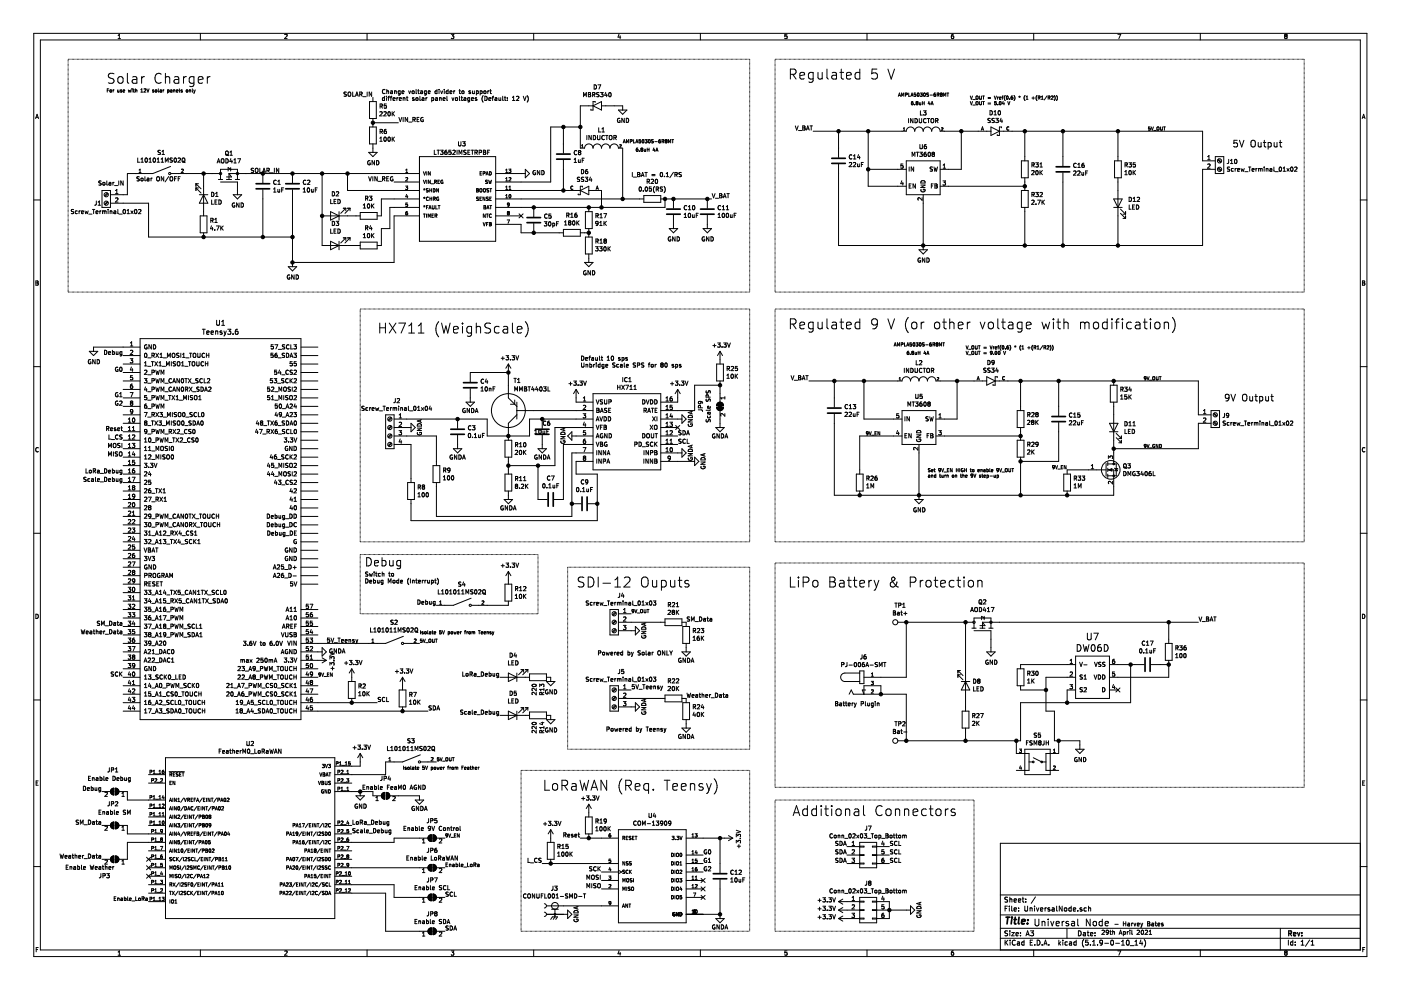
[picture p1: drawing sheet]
<svg xmlns="http://www.w3.org/2000/svg" width="297mm" height="210mm" viewBox="0 0 297 210" stroke-linecap="round" stroke-linejoin="round" font-family="sans-serif">
<path d="M.1 0h297v209.9h-297z" fill-rule="evenodd" fill="#fff" stroke="#fff" stroke-width=".21"/>
<g fill="none" stroke="#000" stroke-width=".21">
<path d="M7.2 7.1h282.6v195.7h-282.6zM8.6 8.5h279.8v192.9h-279.8zM22.7 19.2h.3M23.1 18.8h-.4v.7M23.3 19.1h.3v.4h-.3zM24 19.1v.4M24.2 15.7l-.3-.2-.7 .2a.5 .5 0 0 0-.2 .5 .5 .5 0 0 0 .4 .3 .75 .75 0 0 1 .8 .6l-.1 .4-.3 .2-.8-.1M24.2 19.1l-.2 .1M24.9 19.1l.1 .4h.2M25 8.2h.6M25 7.5l.3-.2v.9M25.1 16.4a.57 .57 0 0 1 .6-.2 .57 .57 0 0 1 .4 .5v.5a.57 .57 0 0 1-.6 .5 .57 .57 0 0 1-.5-.5z"/>
<path d="M25.2 19.1v.4M25.8 19.1l-.3 .1 .3 .2M25.8 19.4h.1M25.8 19.4l-.3 .1M26.1 19.3l.3-.1v-.1l-.3 .1v.3h.3M27 15.5v1.9l.3 .3M27.2 19.1l.1 .4 .2-.3 .1 .3 .1-.4M28 18.9h.1M28 19.1v.4M28.1 16.4l.2-.2 .6 .2 .1 1.3M28.2 19.1h.3M28.3 18.8v.6l.2 .1"/>
<path d="M28.7 19.1h.3v.4M28.7 18.8v.7M29 16.7l-.7 .2a.42 .42 0 0 0-.3 .4 .42 .42 0 0 0 .3 .4l.7-.1M29.9 19.5h.4M29.9 19l.2-.2v.7M30 16.2v1.5M30.5 18.9l.3-.1 .1 .2-.4 .5h.4M30.6 16.2l-.4 .2-.2 .3M31.1 18.8l.3 .7 .2-.7M32.6 19.1l-.3 .1 .3 .2M32.6 19.4l-.3 .1M32.6 19.4h.1"/>
<path d="M32.9 19.1h.3v.4h-.3zM33.6 18.8l.1 .7M33.9 19.1l.3 .1v.3h-.2l-.1-.2 .3-.1M34.2 15.7a.85 .85 0 0 0-1.1 0 .85 .85 0 0 0-.2 1 .8 .8 0 0 0 .4 .9 .8 .8 0 0 0 .9-.1M34.6 19.1v.4M34.8 19.1l-.2 .1M35.1 16.4a.54 .54 0 0 1 .9 .1v1.2M35.1 15.5v2.2M35.5 19.5h.3v-.4h-.3v.7M36.2 19.1l.3 .1v.3h-.3v-.2l.3-.1M36.8 19.1v.4M36.8 19.1h.3v.4"/>
<path d="M37 16.4l.2-.2 .6 .2 .1 1.3M37.4 19.3l.3-.1v-.1l-.3 .1v.3h.3M37.9 16.7l-.7 .2a.42 .42 0 0 0-.3 .4 .42 .42 0 0 0 .3 .4l.7-.1M38 18.8l.1 .7M38.6 19.1l-.2 .1 .3 .2M38.7 19.4h.1M38.7 19.4l-.3 .1M38.9 16.2v1.5M39.5 19.1h.3v.4h-.3zM39.5 16.2l-.4 .2-.2 .3M40.1 19.1h.3v.4M40.1 19.1v.4"/>
<path d="M40.8 18.8l.1 .7M41.1 19.1l.1 .4M41.1 16.2v1.8a.56 .56 0 0 1-.9 .3M41.1 16.4l-.6-.2-.4 .5v.5l.2 .4 .2 .1 .6-.1M41.2 19.5l-.1 .3M41.4 19.1l-.2 .4M42 17l1-.3-.1-.3-.6-.2-.3 .3 .1 1.1 .2 .1 .6-.1M42.5 7.1v1.4M44 16.2v1.5M44.5 16.2l-.3 .2-.2 .3M60.4 7.3h.3l.2 .2-.6 .7h.6M73.4 19.6h-.4a.36 .36 0 0 0 .4 .5v.3h-.5"/>
<path d="M73.8 19.6l.2-.1 .3 .1v.8l-.5-.1zM74.8 19.5v.9h.4M76.3 20l.4-.1v-.3l-.4-.1v.9M76.5 20l.3 .4M77.8 7.1v1.4M77.8 19.5v.9M78.8 19.5v.9l-.5-.9v.9M81.6 19a.4 .4 0 0 0-.5 .4 .4 .4 0 0 0 .5 .4M82 19.4l.3-.1 .1 .6M82 19v.9M82.8 19.3h.4v.6M83.2 19.5l-.4 .1 .1 .3 .3-.1"/>
<path d="M83.6 19.3v.6M83.6 19.4l.4-.1v.6M84.8 19.3h-.2l-.2 .1 .1 .4h.3M84.8 19.3v.7l-.1 .2-.3-.1M85.2 19.5h.5l-.1-.2-.4 .1 .1 .4h.3M86.6 19.3l.2 .6 .3-.6M87.4 19.4h.4l-.1 .4h-.3zM88.2 19v.7l.1 .2M88.6 19.3h.3M88.7 19v.7l.2 .2M89.2 19.3h.3l.1 .6M89.6 19.5l-.4 .1v.2h.4"/>
<path d="M90.4 19.3v.8h-.4M90.4 19.3l-.4 .1v.4h.4M90.8 19.5h.4v-.2l-.4 .1v.4h.4M92.7 19.3l-.5 .1 .1 .4h.4M92.7 19v.9M93.1 19h.1M93.1 19.3v.6M93.4 19.3l.2 .6 .3-.6M94.2 19h.1M94.2 19.3v.6M95 19v.9M95 19.3l-.4 .1 .1 .4h.3"/>
<path d="M95.4 19.5h.4v-.2l-.4 .1v.4h.4M95.7 7.3h.5l-.3 .3 .3 .1v.4h-.5M96.2 19.3v.6M96.5 19.3l-.3 .1M97.3 19.3h.4M97.4 19v.7l.3 .2M98 19.3l.3 .1v.4l-.4-.1zM99.4 19.4h.1M99.4 19.4l.4 .3-.1 .2-.3-.1M99.8 19.3l-.4 .1M100.2 19.3v.5h.4M100.6 19.3v.6"/>
<path d="M101 19.3h.3l.1 .1-.1 .4h-.3M101 19.3v.9M101.8 19.3v.9M101.8 19.3l.4 .1-.1 .4h-.3M102.7 19.3l.3 .1v.4h-.4zM103.4 19.3v.6M103.7 19.3l-.3 .1M103.9 19.3h.3M104 19v.7l.2 .2M113.2 7.1v1.4M124.7 19.6l.5 .1-.2 .4 .2 .1v.3h-.5zM126 18a.45 .45 0 0 1 .5 .4 .45 .45 0 0 1-.5 .5z"/>
<path d="M126.8 18h.6l-.4 .9M127 19.7h-.5a.36 .36 0 0 0 .5 .5l-.1 .3h-.4M127.3 19.6h.6l-.3 .4h.2M128.4 19.6l-.2 .6h.6M128.6 19.9v.6M129.1 19.7l.2-.1a.44 .44 0 0 1 .3 .5 .44 .44 0 0 1-.4 .4l-.1-.3zM131.2 7.2l-.2 .7h.6M131.5 7.6v.6M148.5 7.1v1.4M166.9 7.3h-.5v.4l.4-.1 .1 .5h-.5M167.6 15.8l1-.1a.58 .58 0 0 0-.2-1.1h-.8v2.2M168.1 15.8l.7 1"/>
<path d="M169.6 16.1l1-.3-.1-.3-.6-.2-.3 .4 .1 1 .2 .1 .6-.1M172.4 15.3v1.8a.56 .56 0 0 1-.9 .3M172.4 15.5l-.6-.2-.4 .5v.6l.2 .3 .2 .1 .6-.1M173.4 15.3l.1 1.4a.57 .57 0 0 0 .8-.1M174.3 15.3v1.5M175.3 14.6v1.9l.3 .3M176.4 15.5l.2-.2 .7 .2 .1 1.3M177.4 15.8l-.8 .2a.42 .42 0 0 0-.3 .4 .42 .42 0 0 0 .3 .4l.8-.1M178.1 15.3h.8M178.4 14.6v1.9l.1 .2 .4 .1M179.5 16.1l1-.3-.1-.3-.6-.2-.3 .4 .1 1 .2 .1 .6-.1M182.3 14.6v2.2"/>
<path d="M182.3 15.5l-.6-.2-.4 .5 .1 .8 .3 .2 .6-.1M183.8 7.1v1.4M185.9 14.6h-1l-.1 1.1 .3-.2h.7l.2 .3-.1 .8-.3 .2h-.5l-.3-.2M188.3 14.6l.7 2.2 .7-2.2M192.7 19.7v.7h.3M194.2 19.7h-.4v.4l.3-.1v.4h-.3M194.5 19.8l.1-.1a.34 .34 0 0 1 .3 .4 .34 .34 0 0 1-.3 .3zM195.1 19.7h.4l-.2 .3h.2M195.9 19.8l.1-.1a.34 .34 0 0 1 .2 .4 .34 .34 0 0 1-.3 .3zM196.9 19.8h-.4v.2l.4 .3-.4 .1M198.1 19.8l-.1 .2M198.1 19.8h.1"/>
<path d="M198.3 19.7l-.2 .1M199.4 19.9h.1M199.4 19.9l.1-.2 .3 .2M199.4 19.9l.1 .1M199.7 20h-.1M199.7 20h.1M199.8 19.9h.1M199.8 19.9l-.1 .1M200.8 19.7h.4M201 19.7v.7M201.7 7.8l.2-.2h.2l.1 .5M202.1 7.3h-.2l-.2 .3 .1 .5h.3"/>
<path d="M202.2 8.1h-.1M219.2 7.1v1.4M237 7.3h.6l-.4 .9M254.5 7.1v1.4M272.4 8.1h.1M272.5 7.6l-.1-.1 .1-.2h.4l-.2 .3M272.5 7.6h.2M272.5 7.6l-.1 .2v.3M272.7 7.6l.2 .2v.3h-.4M7.6 25.1l.3-.9 .3 .9M7.6 24.9h.5M21.5 38.4h-.5a.38 .38 0 0 0 .4 .5v.3h-.5"/>
<path d="M21.9 38.7l.4 .1-.1 .4h-.4zM22.6 38.4v.7l.2 .2M23.1 38.7h.4v.6M23.5 38.9l-.4 .1v.2h.4M23.9 38.7v.6M24.2 38.7l-.3 .1M24.3 39.3h.7M25.2 38.4v.9M26.1 38.4v.9l-.5-.9v.9M29.2 33.5v.9h.4M29.5 38h.1M29.5 36.1l.2-.2v.7"/>
<path d="M29.5 36.6h.4M29.5 38v.3h-.5M29.5 37.5h-.3l-.2 .1 .1 .3 .4 .1M29.9 34.4h.5M29.9 33.7l.3-.2v.9M30 37.8l.3 .1v.4h-.4zM30.7 37.5v.7l.2 .2M30.8 33.6l.2-.1a.44 .44 0 0 1 .3 .5 .44 .44 0 0 1-.4 .4l-.2-.3zM31.2 37.8h.4v.6M31.6 38l-.4 .1v.2h.4M31.6 34.4h.5M31.6 33.7l.3-.2v.9"/>
<path d="M32 37.8v.6M32.3 37.8l-.3 .1M32.5 33.6l.2-.1a.44 .44 0 0 1 .3 .5 .44 .44 0 0 1-.4 .4l-.2-.3zM33.3 37.6l.1-.1 .4 .1-.1 .7-.4-.1zM33.3 33.7l.3-.2v.9M33.3 34.4h.5M34 31.9l-.5 .1a.36 .36 0 0 0 .5 .4l-.1 .3h-.4M34.2 34.4h.5M34.2 33.7l.2-.2v.9M34.4 32.8h.5M34.4 32.1l.2-.2v.9M34.7 37.5v.9l-.5-.9v.9"/>
<path d="M35.1 34.4v-.9l.3 .6 .3-.6v.9M35.8 37.4l-.8 1.2M36.1 37.6l.1-.1 .4 .1-.1 .7-.4-.1zM36.2 35.3l-3.8 1.5h-5.4v4.5h-3.6M36.3 36.8h10.5M36.6 33.5l-.5 .1a.38 .38 0 0 0 .4 .5v.3h-.5M37 33.6l.1-.1a.44 .44 0 0 1 .3 .5 .44 .44 0 0 1-.4 .4zM37 37.9h.3M37.4 37.5h-.4v.9M37.7 33.6l.4-.1 .2 .2-.6 .7h.6M37.8 37.9h.3M38.2 37.5h-.4v.9"/>
<path d="M38.5 35.9h.2l.2 .2-.5 .5h.5M38.6 33.6l.2-.1 .4 .1-.1 .8-.5-.1zM38.8 34.2l.5 .3M41.5 39v.5M41.5 39.8v.6M41.5 39h.6M41.5 39l1.1 1M41.5 39.8l1.1 1.1M41.5 39.8h.6M43.2 36.8v9M46 34.6l.3-.9 .3 .9M46.1 34.3h.5"/>
<path d="M46.3 38.1h.9M46.8 38.1v-2.2h3.5v2.2M46.8 38.6h3.5v2.7M46.9 33.8l.2-.1 .4 .1-.1 .7-.5-.1zM47.8 32.1l.2-.1 .4 .1-.1 .8-.5-.1zM47.9 33.7a.45 .45 0 0 1 .5 .4 .45 .45 0 0 1-.5 .5zM48 32.7l.5 .3M48 38.1h1.1M48.5 36.8h40.4M48.5 36.8v1.3M48.5 36.8l.6 .7h-1.1M48.7 32.3l.3-.3v.9"/>
<path d="M48.7 32.9h.6M48.9 35.5v.8M48.9 35.9l-.5-.4v.8M48.9 33.6l-.2 .6h.6M49.2 34v.6M49.6 34.6h.5M49.6 33.9l.2-.2v.9M49.9 38.1h.9M50.4 33.7h.6l-.4 .9M53.7 36.2h.1M53.7 36.2v.3h-.4M53.8 35.7h-.4l-.1 .1v.3l.4 .1"/>
<path d="M54.1 35.8l.2-.1 .4 .1-.1 .7-.5-.1zM55.1 35.7v.9h.4M55.7 36.6l.3-.9 .3 .9M55.7 36.8v2M55.8 36.3h.4M56.6 36.1h.4l.1-.3-.5-.1v.9M56.8 36.1l.3 .5M57.3 36.7h.7M58.2 35.7v.9M58.6 38.3a.4 .4 0 0 0-.6 .3 .4 .4 0 0 0 .6 .4M58.9 38.4l.3-.2v.9M58.9 39.1h.5"/>
<path d="M59.1 35.7v.9l-.5-.9v.9M60.1 39.8h-.4v.9M62 36.8v2M64.8 38.3a.4 .4 0 0 0-.5 .4 .4 .4 0 0 0 .5 .3M64.8 38.3h.1M65.2 38.3l.3-.1 .2 .2-.5 .7h.5M65.2 39.9l.2-.1a.44 .44 0 0 1 .3 .5 .44 .44 0 0 1-.4 .4l-.2-.3zM67.3 39.8h-.5v.9M68.3 36.8v15.3h8.1M73.7 36.8v3.6h15.2M75.4 20.4l.3-.9 .3 .9M75.5 20.2h.4"/>
<path d="M76.9 20.5h.7M78.1 37.5l.4 .9 .2-.9M78.2 32.3h1.8l-.9 .9zM78.3 21.5h1.5v3.6h-1.5zM78.3 26.9h1.5v3.6h-1.5zM78.5 34.1a.4 .4 0 0 0-.6 .4 .4 .4 0 0 0 .6 .4v-.3h-.2M79 37.5v.9M79.1 20.6v.9M79.1 25.1v1.8M79.1 30.5v1.8M79.1 26h5.3M79.4 34.1v.8l-.5-.8v.8"/>
<path d="M79.8 34.1a.45 .45 0 0 1 .5 .4 .45 .45 0 0 1-.5 .4zM80 37.5v.9l-.5-.9v.9M80.2 38.4h.7M80.5 23.8l.4-.1 .1 .2-.5 .7h.5M80.5 30h.5M80.5 29.3l.3-.2v.9M80.6 22.5l.5-.1v-.3l-.5-.1v.9M80.6 27.9l.5-.1v-.3l-.5-.1v.9M80.8 27.9l.3 .4M80.8 22.5l.3 .4M81.1 37.9h.4l.1-.3-.5-.1v.9M81.3 37.9l.3 .5"/>
<path d="M81.4 23.8l.3-.1 .2 .2-.6 .7h.6M81.5 20.8l-.4 .1 .1 .4h.3M81.5 29.1h.1a.44 .44 0 0 1 .3 .4 .44 .44 0 0 1-.4 .4l-.1-.3zM81.5 20.4v.9M81.9 27.4h-.2a.56 .56 0 0 0-.1 .9h.3l.1-.4-.2-.1-.4 .1M81.9 22h-.4l-.1 .5 .4-.1 .2 .4-.2 .1h-.4M81.9 20.4v.1M81.9 20.7v.6M82 37.9h.3M82.2 20.7h.4M82.4 29.1h.1a.44 .44 0 0 1 .3 .4 .44 .44 0 0 1-.4 .4l-.2-.3zM82.4 23.7h.1a.44 .44 0 0 1 .3 .4 .44 .44 0 0 1-.4 .4l-.2-.3z"/>
<path d="M82.4 37.5h-.4v.9h.4M82.6 20.4l-.3 .1v.8M82.7 20.7h.4M83.1 20.4l-.2 .1v.8M83.1 23.7v.9M83.1 29.1v.9M83.3 29.5l.3 .5M83.3 24.1l.3 .5M83.3 37.5a.4 .4 0 0 0-.5 .4 .4 .4 0 0 0 .5 .4v-.3h-.2M83.3 21l.5-.1-.1-.1h-.4l.1 .5h.3M83.6 38.6h5.3M83.6 29.1l-.5 .5"/>
<path d="M83.6 23.7l-.5 .5M84.1 20.7v.6M84.4 20.7l-.3 .2M84.6 24.9l.3 .9 .3-.9M84.7 21l.4-.1-.1-.1h-.3v.5h.3M85.5 20.7v.6M85.5 24.9v.9M85.5 20.8h.3l.1 .5M86 39.5h.4l-.2 .2 .2 .1v.3h-.4M86 37.7h.3l.1 .2-.4 .5h.4M86 36.6h.4M86 36.1l.2-.2v.7"/>
<path d="M86.2 20.7h.3M86.3 20.4v.8l.2 .1M86.4 24.9v.9l-.5-.9v.9M86.6 25.9h.7M87.5 25.4l.5-.1v-.3l-.5-.1v.9M87.7 25.4l.3 .4M87.8 20.8h-.4l.4 .3v.2h-.4M88.3 20.8h.3v.5l-.4-.2zM88.4 25.3h.3M88.8 24.9h-.4v.9h.4M88.9 33.2h16.2v18h-16.2zM89 20.4v.8l.2 .1"/>
<path d="M89.5 20.8h.3l.1 .5M89.7 25a.4 .4 0 0 0-.5 .4 .4 .4 0 0 0 .5 .3v-.3h-.1M89.8 36.4l.2 .7 .2-.7M89.8 38.2l.2 .7 .2-.7M89.9 20.9l-.4 .2v.2h.4M90 40v.2M90.3 20.7v.6M90.5 36.4v.7M90.5 38.2v.7M90.6 20.7l-.3 .2M91.1 40v.7M91.2 36.4v.7l-.4-.7v.7"/>
<path d="M91.2 38.2v.7l-.4-.7v.7M91.4 39h.6M91.5 40v.7M91.5 21.3l.4-.1v-.4h-.4v.8M91.9 40a.36 .36 0 0 1 .4 .4 .36 .36 0 0 1-.4 .3zM92.1 31.8v.9h.4M92.1 38.6l.4-.1v-.2l-.4-.1v.7M92.3 38.6l.2 .3M92.4 20.8h.3v.5M92.7 31.8h.5M92.7 20.9l-.4 .2 .1 .2h.3M92.8 38.5h.3"/>
<path d="M92.9 31.8v.9M93 40v.7l-.4-.7v.7M93.2 20.8h.3l.1 .5M93.2 20.7v.6M93.2 38.2h-.4v.7h.4M93.4 31.8h.5l-.2 .4 .2 .1v.4h-.5M93.9 38.2a.32 .32 0 0 0-.4 .4 .32 .32 0 0 0 .4 .2v-.2h-.1M93.9 21l.5-.1-.1-.1h-.4l.1 .5h.3M94.7 31.8h-.1a.56 .56 0 0 0-.1 .9h.3v-.4l-.3-.1-.2 .2M94.8 20.4v.8l.1 .1M95.6 31.8h-.4l-.1 .5 .4-.1 .2 .4-.2 .1h-.4M95.8 20.7l.2 .6 .2-.6"/>
<path d="M96 31.9l.4-.1 .1 .3-.5 .6h.5M96.6 20.8h.4l-.1 .5-.3-.1zM96.9 31.8v.9M97.2 30v.8l.2 .1 .3-.1v-.8M97.3 32.7v-.9l.3 .7 .3-.7v.9M97.4 20.4v.8l.1 .1M97.8 20.7h.3M97.9 20.4v.8l.2 .1M98.1 30h.5l-.3 .4 .3 .1v.4h-.5M98.4 31.9v.3l.3 .2M98.4 20.8h.3l.1 .5M98.4 31.9h.4"/>
<path d="M98.4 31.9h.1M98.7 32.4h.1M98.8 32.4l-.1 .3h-.4M98.8 20.9l-.5 .2 .1 .2h.4M99.2 32.3h.3M99.6 21.3l-.4-.2v-.3h.4v.6l-.2 .2h-.2M99.6 31.8h-.4v.9h.4M99.9 31.8h.5M100 21l.4-.1v-.1h-.4v.5h.4M100.2 31.8v.9M100.7 32.3l.5-.1v-.3l-.5-.1v.9M100.9 32.3l.3 .4"/>
<path d="M101.1 20.8h-.4l.4 .3v.2h-.4M101.6 32.3l.5-.1v-.3l-.5-.1v.9M101.8 36.7h.2M102.1 36.4h-.3v.7h.3M102.4 20.3a1.05 1.05 0 0 0 0 1.3M102.4 36.8l.4-.1v-.2l-.4-.1v.7M102.5 31.8l.5 .2-.2 .3 .2 .1-.2 .3h-.3zM102.5 32.3h.3M102.8 20.4a.45 .45 0 0 1 .5 .5 .45 .45 0 0 1-.5 .4zM103 38.5h.1M103 38.5l.4 .3-.2 .1h-.3M103 37.1l.3-.7 .2 .7"/>
<path d="M103.1 36.9h.4M103.4 38.2l-.4 .1v.2M103.4 32.3h.3M103.6 38.2l.2 .7 .1-.5 .1 .5 .2-.7M103.6 21l.5-.1-.1-.1h-.4l.1 .5h.3M103.8 36.4a.36 .36 0 0 1 .4 .4 .36 .36 0 0 1-.4 .3zM103.8 31.8h-.4v.9M103.8 40h.4M104 40v.7M104.3 20.7h.4M104.7 20.4l-.3 .1v.8M105 20.8h.3v.5"/>
<path d="M105.1 36.8h6.3M105.3 20.9l-.4 .2 .1 .2h.3M105.8 20.7v.6l.4-.1M106.2 20.7v.6M106.6 20.4v.8l.1 .1M106.9 20.7h.4M107.1 20.4v.8l.2 .1M107.2 39.7l.2-.2v.7M107.2 36.6h.4M107.2 36.1l.2-.2v.7M107.2 37.9l.2-.2v.7M107.2 38.4h.4"/>
<path d="M107.6 20.8h.1M107.6 21.2v.1M107.9 35.9h.4l-.2 .2 .2 .2v.2h-.4M107.9 39.7l.2-.2v.7M107.9 37.7h.3l.1 .2-.4 .5h.4M108.6 21.3h.5M108.6 20.7l.3-.3v.9M109.5 20.5l.3-.1 .2 .3-.5 .6h.5M110.9 20.4l.3 .9 .4-.9M111.4 35.9l.9 .9-.9 .9zM111.8 20.3h.1M111.8 20.3a1.06 1.06 0 0 1 0 1.3"/>
<path d="M111.8 21.6h.1M113.5 36.2a.4 .4 0 0 0-.5 .4 .4 .4 0 0 0 .5 .4v-.3h-.1M114.4 36.2v.8l-.5-.8v.8M114.9 36.2a.45 .45 0 0 1 .5 .4 .45 .45 0 0 1-.5 .4zM119.5 26.9v5.6M119.5 33.9v6.5M121.5 39.5a.32 .32 0 0 0-.5 .3 .32 .32 0 0 0 .5 .3M121.7 34.4h.6M121.7 33.8l.3-.3v.9M122.3 32a.4 .4 0 0 0-.6 .4 .4 .4 0 0 0 .6 .3M122.6 33.9l.1 .5h.3M122.6 32.1l.2-.2 .3 .2"/>
<path d="M122.6 32.1l.2 .2M122.6 32.1h.1M122.8 32.3l-.2 .2 .2 .3 .3-.1-.1-.4M122.8 32.3h.2M122.9 37.6l-.5 .1a.38 .38 0 0 0 .5 .4l-.1 .3h-.4M123 33.9v.5M123 26.9h-6.2v11.7h-11.7M123.1 32.1l-.1 .2M123.1 32.1h.1M123.3 35.9a.45 .45 0 0 1 .5 .5 .45 .45 0 0 1-.5 .4zM123.3 31.2h.3M123.3 30.8l.2-.1v.5"/>
<path d="M123.4 34h.3M123.5 39.7v-.2h-.5v1.8h-.4v-.2M123.7 20.5v-.9l.3 .7 .3-.7v.9M123.8 37.6l-.5 .1a.36 .36 0 0 0 .4 .4v.3h-.5M123.9 33.5h-.5v.9M124.1 37.6h.5l-.3 .3 .3 .1v.3l-.2 .2-.3-.1M124.4 28.7v.9M124.5 35.9h-.1a.56 .56 0 0 0-.1 .9h.2l.1-.3-.1-.2-.4 .2M124.7 20.1h.3M125.2 37.5l-.2 .7h.5M125.4 28.7v.9l-.5-.9v.9M125.4 37.9v.6"/>
<path d="M125.7 22.4h-2.7v9h.9a.9 .9 0 0 1 .9-.9 .9 .9 0 0 1 .9 .9 .9 .9 0 0 1 .9-.9 .9 .9 0 0 1 .9 .9 .9 .9 0 0 1 .9-.9 .9 .9 0 0 1 .9 .9 .9 .9 0 0 1 .9-.9 .9 .9 0 0 1 .9 .9h.9v10.8M125.7 22.4l1.8-.9v1.8zM125.8 28.7a.45 .45 0 0 1 .5 .5 .45 .45 0 0 1-.5 .4zM125.9 20.1l.2 .4M126.1 20.1h-.5M126.1 20v-.3l-.5-.1v.9M126.1 20v.1M126.2 21.7v-.2h-.5v1.8h-.4v-.1M126.5 40h.3M126.7 28.7v.8l.2 .1 .3-.1v-.8M126.9 27.1v.9h.5M127.5 22.4h4.5v.9"/>
<path d="M127.6 27.3l.3-.2v.9M127.6 28h.5M127.8 20v.1M127.8 20.1v.4l-.5-.1M128.1 28.8a.4 .4 0 0 0-.5 .4 .4 .4 0 0 0 .5 .3M128.4 28.7h.5M128.7 28.7v.9M130.1 29.2h.5v-.4l-.5-.1v.9M130.4 29.2l.3 .4M131.1 23.3h1.8l-.9 .9zM131.4 25.1a.4 .4 0 0 0-.5 .4 .4 .4 0 0 0 .6 .4v-.3h-.2M131.4 30.7h.2l.1 .1-.3 .4h.3"/>
<path d="M132.1 30.3l.3-.7 .2 .7M132.2 30.1h.3M132.4 25.1v.9l-.6-.9v.9M132.8 25.1a.45 .45 0 0 1 .5 .4 .45 .45 0 0 1-.5 .5zM132.8 30.3v-.7l.3 .5 .2-.5v.7M133.6 30l.4-.1v-.2l-.4-.1v.7M134.1 36.6v.9M134.3 37.6h.7M134.3 29.6v.7h.4M134.8 30.3l.2-.7 .3 .7M134.9 30.1h.3M134.9 31.7v.1"/>
<path d="M135 31.7h-.1M135 31.4l-.1 .6 .3 .1v-.4h-.2M135 31.4h.1M135.2 36.6l.5 .1-.2 .3 .2 .2-.1 .2-.4 .1zM135.2 37h.3M135.2 31.4h-.2M135.6 39.7l.1-.1a.44 .44 0 0 1 .3 .5 .44 .44 0 0 1-.4 .4zM135.6 32h.1M135.8 29.6h-.3v.3h.3v.4l-.3-.1M135.9 31.5l.1-.1 .3 .1M135.9 31.6l.1 .1M135.9 31.5v.1"/>
<path d="M135.9 37.5l.4-.9 .3 .9M136 31.7l-.1 .1 .1 .3 .3-.1-.1-.3M136 31.7h.2M136 37.2h.5M136.2 29.6h.1a.34 .34 0 0 1 .2 .4 .34 .34 0 0 1-.3 .3l-.1-.3zM136.2 29.6v.1M136.3 31.5v.1M136.3 31.6l-.1 .1M136.6 31.6v.5l.3-.1M136.7 36.6h.5M136.8 29.6h.4l-.2 .3h.2v.3h-.4M136.9 39.7l.1-.1a.44 .44 0 0 1 .3 .5 .44 .44 0 0 1-.4 .4l-.1-.3z"/>
<path d="M136.9 31.6v.5M137 36.6v.9M137.2 38.5l.4-.1 .1-.3-.5-.1v.9M137.2 31.4v.7M137.2 31.7h.4M137.4 38.5l.3 .4M137.5 29.7l.1-.1a.34 .34 0 0 1 .3 .4 .34 .34 0 0 1-.3 .3zM137.6 31.4v.7M138 38.1l.4-.1 .2 .3-.6 .6h.6M138.1 39.6h-.4l-.1 .5h.5v.3h-.5M138.2 37h.7M138.2 37.2h.7"/>
<path d="M138.5 29.6l-.3 .1v.2l.3 .3-.4 .1M138.6 31.4l-.1 .5h.4M138.8 39.5a1.04 1.04 0 0 0 0 1.4M138.8 31.6v.5M138.8 30h.6M139 38.1l.1-.1a.44 .44 0 0 1 .3 .5 .44 .44 0 0 1-.4 .4l-.1-.3zM139.1 32.1l.2-.7 .2 .7M139.1 31.9h.3M139.8 29.7l-.1 .5 .3 .1v-.4l-.3 .1M139.8 29.6v.1M140 29.6h-.2M140 39.7v.3a.36 .36 0 0 1 .4 .1 .36 .36 0 0 1 0 .4h-.4"/>
<path d="M140.1 36.7l.1-.1a.44 .44 0 0 1 .3 .4 .44 .44 0 0 1-.4 .4l-.1-.3zM140.1 39.7h-.1M140.1 39.7h.4M140.5 30l.3 .3M140.7 29.6v.1M140.7 29.6h-.3v.7M140.7 29.7v.2l-.3 .1M140.8 39.5a1.04 1.04 0 0 1 0 1.4M140.9 37.4v.1M141 29.7v.1M141 29.7l.2-.1 .2 .1M141 29.8l.2 .1"/>
<path d="M141.2 29.9a.22 .22 0 0 0-.1 .3 .22 .22 0 0 0 .3 0l-.1-.3M141.2 29.9h.1M141.2 37.5h.6M141.2 36.8l.3-.2v.9M141.4 29.7v.1M141.4 29.8l-.1 .1M141.7 30.3v-.7l.3 .5 .2-.5v.7M142.4 29.6h.4M142.6 29.6v.7M142.8 36.5l-.8 1.2M143.1 37h.4l.1-.3-.5-.1v.9M143.3 37l.3 .5"/>
<path d="M144.5 36.6l-.5 .1a.36 .36 0 0 0 .4 .4v.3h-.5M168.6 26.7l.3 .9 .3-.9M169.3 27.7h.7M170.2 26.7l.5 .2-.2 .2 .2 .2-.1 .3h-.4zM170.2 27.1h.3M171 27.6l.3-.9 .3 .9M171.1 27.3h.4M171.7 26.7h.6M172 26.7v.9M172.4 27.8h19.7a.9 .9 0 0 1 .9-.9 .9 .9 0 0 1 .9 .9 .9 .9 0 0 1 .9-.9 .9 .9 0 0 1 .9 .9 .9 .9 0 0 1 .9-.9 .9 .9 0 0 1 .9 .9 .9 .9 0 0 1 .9-.9 .9 .9 0 0 1 .9 .9h10.8M177.8 34.8v17.3h77.2v-16.2h2.7M177.8 27.8v5.6"/>
<path d="M180.1 34.5l.3-.1 .2 .3-.6 .6h.6M180.6 32.9a.4 .4 0 0 0-.6 .4 .4 .4 0 0 0 .6 .3M180.9 34.5l.4-.1 .1 .3-.5 .6h.5M180.9 33.1l.3-.3v.9M180.9 33.7h.6M181.8 34.8v.5h.4M182 32.8l-.2 .6h.6M182.2 34.8v.5M182.2 33.1v.6M182.6 34.9h.3M183 34.4h-.4v.9M184.1 35.9h8"/>
<path d="M184.1 27.8v11.7h8M190.5 20.4l.2-.7 .2 .7M190.5 20.2h.4M191.2 20.4v-.7l.2 .5 .2-.5v.7M191.2 38.3l-.2 .7h.5M191.4 38.7v.6M191.4 34.8h-.4v.4l.3-.1 .2 .4-.2 .2-.3-.1M191.5 27.2l.2-.1v.5M191.5 27.6h.3M192 20.1h.3v-.3l-.3-.1v.7M192.1 34.1h7.2v7.2h-7.2zM192.6 25.1v.9"/>
<path d="M192.8 39.4h.3M192.8 35.4v.9M193.1 20.4l.3-.7 .2 .7M193.2 39h-.4v.9h.4M193.2 20.2h.3M193.4 33.2v-.9l.3 .6 .3-.6v.9M193.6 21.5l-.2 .1-.2 .2 .1 .4h.3v-.4l-.4 .1M193.6 25.1v.9l-.5-.9v.9M193.7 35.4v.9l-.5-.9v.9M193.9 22.2h.1M194 22.2h-.1M194 25.1a.45 .45 0 0 1 .5 .5 .45 .45 0 0 1-.5 .4z"/>
<path d="M194.1 39v.9l-.5-.9v.9M194.3 21.6l.1 .2M194.3 32.3h.5M194.3 21.6h.3M194.3 21.6h.1M194.4 21.8l-.2 .2 .2 .2 .2-.1-.1-.3M194.4 21.8h.1M194.5 32.3v.9M194.6 21.6h.1M194.6 21.6l-.1 .2M194.9 25.1v.8l.2 .1 .3-.1v-.8M194.9 21.8l.1 .4h.2"/>
<path d="M195 32.3h.6l-.3 .3 .2 .1v.4h-.5M195 30.6v.8l.2 .1 .4-.1v-.8M195.1 23.5v.9h.5M195.2 21.8v.4M195.2 22.2h.1M195.2 39.2h.9l-.9 .6h.9M195.4 38.4a.47 .47 0 0 1 .5-.1 .47 .47 0 0 1 .2 .5h-.9zM195.5 20v.1M195.5 20.1v.3h-.4M195.6 21.5v.7M195.6 21.8h.4M195.8 23.5h.5l-.3 .3 .3 .1v.4h-.5"/>
<path d="M196 21.5v.7M196 31.1l-.1 .1M196 31v.1M196.3 32.3l-.3 .1-.1 .3v.4h.4v-.4l-.2-.1-.2 .2M196.3 25.2a.4 .4 0 0 0-.5 .4 .4 .4 0 0 0 .5 .3M196.4 30.6h-.2a.56 .56 0 0 0-.1 .9l.3-.1 .1-.2-.2-.2h-.3M196.6 25.1h.5M196.8 32.4l.2-.1a.44 .44 0 0 1 .3 .4 .44 .44 0 0 1-.4 .4zM196.9 25.1v.9M197 21.5l-.2 .5h.4M197.1 21.8v.4M197.2 20.2h.5"/>
<path d="M197.4 22.2l.2-.7 .3 .7M197.5 39.4h.2M197.5 22h.3M197.5 25.2l.4 .1 .1 .4-.2 .3-.4-.1zM197.7 35.5h-.5a.36 .36 0 0 0 .5 .5l-.1 .3h-.4M197.8 32.7l-.2 .1 .2 .4 .3-.2-.2-.3M197.8 32.7l-.2-.2 .2-.2 .3 .2-.2 .2M197.8 32.7h.1M197.9 39h-.4v.9M198 35.4l.2 .9 .2-.7 .2 .7 .2-.9M198 20.1l.3-.1v.4h-.3zM198 20.1h.1"/>
<path d="M198.2 39.4h.3M198.2 39l.5 .2-.2 .2 .2 .2-.1 .2-.4 .1zM198.4 25.6h.4v-.4l-.4-.1v.9M198.6 25.6l.3 .4M198.7 20.1h.3l.1-.3-.4-.1v.7M198.9 20.1l.2 .3M199.3 39.5h18M199.5 20h.1M199.5 20a.22 .22 0 0 0-.1 .3 .22 .22 0 0 0 .3 .1l-.1-.4M199.6 27.1h.1M199.6 27.1h.3M199.9 27.1h.1"/>
<path d="M199.9 27.1l-.3 .5h.3M199.9 38.4h.6l-.3 .3 .2 .1 .1 .3-.2 .2-.4-.1M200 35l.2-.2v.9M200 35.7h.5M200.1 20.4v-.7l.2 .5 .2-.5v.7M203.8 27.8v8.1h-4.5M205.7 20.4l.3 .7 .2-.7M205.7 21.5l.3 .7 .2-.7M206.3 21.1h.5M206.3 22.3h.5M207 21.6h.4l-.1 .6-.3-.1zM207 20.4h.4l-.1 .6-.3-.1z"/>
<path d="M207.7 21.5l.1 .7 .3-.1v-.6M207.7 20.4l.1 .7 .3-.2v-.5M208.1 27.6l.2-.7 .2 .7M208.1 27.4h.4M208.3 21.5h.4M208.3 20.4h.4M208.5 20.4v.7M208.5 21.5v.7M209.5 22h.5M209.5 20.7h.5M209.5 20.9h.5M209.5 21.8h.5"/>
<path d="M209.9 23.5a.45 .45 0 0 1 .5 .4 .45 .45 0 0 1-.5 .5zM210 25.1l-.5 .1a.38 .38 0 0 0 .4 .5v.3h-.4M210.1 26.9l1.8 .9-1.8 .9zM210.7 23.7l.3-.2v.9M210.7 24.4h.6M210.8 20.4l.2 .7 .3-.7M210.8 25.1l-.4 .1a.36 .36 0 0 0 .4 .5l-.1 .3h-.4M211.1 25.1h.6l-.3 .3 .2 .1 .1 .3-.2 .2-.4-.1M211.2 21.5h-.3v.3h.3v.4h-.3M211.5 20.6v.5M211.5 22.2h.1M211.6 22.2h.1"/>
<path d="M211.7 23.6l.1-.1a.44 .44 0 0 1 .3 .4 .44 .44 0 0 1-.4 .4l-.1-.3zM211.7 20.6l-.2 .1M211.9 27.8h43.1v6.3h2.7M211.9 20.8h.3v-.2l-.3 .1v.3h.3M211.9 21.6h.1a.34 .34 0 0 1 .3 .3 .34 .34 0 0 1-.3 .3l-.1-.2zM212.2 25.1l-.2 .6h.6M212.3 27.1v-.2h-.4v1.8h-.5v-.2M212.4 25.4v.6M212.4 20.6h.3M212.7 20.4h-.2v.7M212.7 21.5l-.2 .5h.5M212.9 21.8v.4"/>
<path d="M213.1 20.2a.77 .77 0 0 0 0 1.1M213.4 20.4h.1a.32 .32 0 0 1 .3 .3 .32 .32 0 0 1-.4 .3zM213.7 21.5l.2 .7 .2-.7M213.9 26.9a.32 .32 0 0 0-.4 .3 .32 .32 0 0 0 .4 .3M214.1 21.1h.1M214.1 21v.1M214.7 20.4l-.3 .1v.4l.1 .2 .2-.1v-.4l-.3 .2M215 20.2v.1a.81 .81 0 0 1 0 1M216 20.4l.2 .1M216.2 20.4v.1M216.2 20.5l-.1 .1M216.2 20.5l.1 .1"/>
<path d="M216.3 20.4l-.1 .1M216.6 34.1h1.4v3.6h-1.4zM217.3 27.8v6.3M217.3 37.7v2.7M217.3 21.3h.1M217.3 20.2a.78 .78 0 0 0 0 1.1M217.6 21.1h.4M217.6 20.6l.2-.2v.7M218.7 36.2h.4l.2 .2-.6 .6h.6M218.8 20.8h.5M219 35l.3 .4M219.1 20.5v.6"/>
<path d="M219.2 34.9l-.4 .1M219.3 34.9h-.1M219.3 34.9l-.1-.3-.4-.1v.9M219.6 34.5h.6l-.4 .4h.3v.4h-.5M219.7 36.2h.1a.44 .44 0 0 1 .3 .4 .44 .44 0 0 1-.4 .4l-.1-.3zM219.9 20.2l-.1 .1a.83 .83 0 0 0 .1 1M220.1 20.7h.4v-.3h-.4v.7M220.3 20.7l.2 .4M220.5 36.2v.8M220.5 34.8l.2-.3v.9M220.5 35.4h.5M220.6 36.5l.4 .5"/>
<path d="M220.8 20.6l.2-.2v.7M220.8 21.1h.4M221 36.2l-.5 .5M222 20.3l-.6 .9M222.2 20.7h.4v-.3h-.4v.7M222.4 20.7l.2 .4M222.9 20.4h.3l.1 .2-.4 .5h.4M223.5 20.2l.1 .1a.83 .83 0 0 1-.1 1M224 20.2v.1a.83 .83 0 0 1 0 1M225.4 27.8v7.4M225.4 36.6v15.5M227.6 36.3l.4-.1 .1 .3-.5 .6h.5"/>
<path d="M228.2 34.7a.4 .4 0 0 0-.6 .4 .4 .4 0 0 0 .6 .3M228.5 34.9l.3-.3v.9M228.5 36.3h.4M228.5 35.5h.5M228.5 36.3h.1M228.9 36.3h.1M228.9 36.3v.3l-.5 .5h.6M229.4 36.5v.6l.4-.1M229.8 36.5v.6M229.8 34.6l-.3 .1-.1 .3v.4l.4 .1v-.5l-.2-.1-.2 .2M230.2 36.7h.3M230.6 36.2h-.4v.9"/>
<path d="M236.3 34.1h1.4v3.6h-1.4zM237 27.8v6.3M237 37.7v14.4M238.5 37h.5M238.5 36.4l.2-.2v.8M238.5 35l.5-.1v-.3l-.5-.1v.9M238.7 35l.3 .4M239.3 34.5h.6l-.3 .4h.3v.4h-.6M239.4 36.2h.2a.44 .44 0 0 1 .3 .4 .44 .44 0 0 1-.4 .4l-.2-.3zM240.2 36.2v.8M240.4 36.5l.4 .5M240.7 34.5h-.4l-.1 .4h.4l.2 .4-.2 .1-.4-.1"/>
<path d="M240.8 36.2l-.6 .5M243.8 26.9h-.3v.3h.3v.4l-.3-.1M244.1 26.9l.2 .7 .2-.7M244.6 27.7h.6M245.3 27h.4v.6l-.4-.1zM246.1 26.9l.1 .7 .2-.1v-.6M246.7 26.9h.4M246.9 26.9v.7M256.1 33.9h.5M256.1 33.2l.2-.2v.9M256.1 34.9l.3-.1 .2 .2-.6 .7h.6M257.7 33.2h1.8v3.6h-1.8z"/>
<path d="M258.2 35.7l.6 .6M258.2 33.9l.6 .6M258.3 35.5l.6 .6M258.3 33.7l.6 .6M260.5 33.8v.8l-.3 .1M260.7 35.5h-.4v.3a.36 .36 0 0 1 .3 .1 .36 .36 0 0 1 0 .4h-.4M260.9 34l.2-.2v.9M260.9 34.7h.5M261.5 35.8l-.4 .1v.4h.4M261.8 33.9l.2-.1a.44 .44 0 0 1 .3 .5 .44 .44 0 0 1-.4 .3l-.2-.3zM261.9 35.7v.6M262.1 35.7l-.2 .2"/>
<path d="M262.3 29.7h-.7v.7l.2-.1 .5 .1v.6l-.2 .2-.5-.2M262.4 36l.4-.1v-.1h-.4v.5h.4M262.8 29.7l.5 1.5 .4-1.5M263.1 35.7l.2 .6 .2-.4 .1 .4 .2-.6M263.9 36.4h.7M264.7 35.4h.5M265 35.4v.9M265.3 29.9l.3-.2a.47 .47 0 0 1 .6 .5v.5a.47 .47 0 0 1-.5 .5 .47 .47 0 0 1-.5-.5zM265.5 36l.4-.1v-.1h-.4v.5h.4M266.3 35.7v.6M266.5 35.7l-.2 .2M266.8 30.2v.9l.4 .1 .2-.2"/>
<path d="M266.8 35.8l.3-.1 .1 .1M266.8 35.7v.6M267.2 35.8h.4v.5M267.2 35.8v.5M267.4 30.2v1M267.8 30.2h.6M268 35.4v.1M268 35.7v.6M268.1 29.7v1.2l.3 .3M268.5 35.8h.3v.5M268.5 35.7v.6M268.9 30.3l.4-.1 .2 .3-.1 .6h-.5"/>
<path d="M268.9 30.2v1.4M269.3 35.8h.3l.1 .5M269.7 35.9l-.5 .2 .1 .2h.4M270.1 35.4v.8l.1 .1M270.1 30.2l.1 .9 .4 .1 .2-.2M270.3 36.4h.7M270.8 30.2v1M271.2 30.2h.6M271.3 35.5l.1-.1a.44 .44 0 0 1 .3 .5 .44 .44 0 0 1-.4 .4zM271.4 29.7v1.2l.4 .3M272 36.3h.6M272 35.7l.3-.3v.9"/>
<path d="M272.9 35.7l.4 .6M273.3 35.7l-.4 .6M273.7 35.5l.1-.1a.44 .44 0 0 1 .4 .5 .44 .44 0 0 1-.5 .4l-.1-.3zM274.5 35.5l.3-.1 .2 .3-.6 .6h.6M288.8 25.1l.3-.9 .3 .9M288.9 24.9h.4M7.2 42.4h1.4M7.6 59.6l.5 .1-.2 .3 .2 .2-.1 .3h-.4zM7.6 60h.3M15.6 44.5h-.4l-.1 .2a.36 .36 0 0 1 .4 .2 .36 .36 0 0 1 0 .4h-.4M16.4 44.7l-.4 .2v.4h.4M16.8 44.7v.6"/>
<path d="M17 44.7l-.2 .2M17.3 45l.4-.1v-.2l-.4 .1v.5h.4M18 44.7l.2 .6 .2-.4 .1 .4 .2-.6M18.8 45.4h.7M19.6 44.4h.5M19.8 44.4v.9M20.4 45l.4-.1-.1-.2-.3 .1v.5h.3M20.4 42.6v.7l-.3 .2M20.8 42.9l.3-.3v.9M20.8 43.5h.5M21.2 44.7v.6M21.4 44.7l-.2 .2"/>
<path d="M21.6 40.4h1.8v3.6h-1.8zM21.7 44.8l.3-.1 .1 .1M21.7 44.7v.6M22.1 44.8l.4-.1v.6M22.1 44.8v.5M22.8 42.7l-.6 .6M22.8 40.9l-.6 .6M22.9 42.8l-.6 .6M22.9 41.1l-.6 .5M22.9 44.4v.1M22.9 44.7v.6M23.3 44.8l.4-.1v.6"/>
<path d="M23.3 44.7v.6M23.4 43.1h8.1v7.2h30.5M24.2 44.7h.3l.1 .6M24.5 41.1h.5M24.5 40.4l.3-.2v.9M24.5 42l.3-.1 .2 .3-.5 .6h.5M24.6 44.9l-.5 .2 .1 .2h.4M25 44.4v.8l.1 .1M25.2 45.4h.7M26.2 44.5l.1-.1a.44 .44 0 0 1 .3 .5 .44 .44 0 0 1-.4 .4l-.1-.3zM26.9 44.7l.3-.3v.9M26.9 45.3h.6"/>
<path d="M27.7 44.7l.5 .6M28.2 44.7l-.5 .6M28.6 44.5l.1-.1a.44 .44 0 0 1 .4 .5 .44 .44 0 0 1-.5 .4l-.1-.3zM29.4 44.5l.3-.1 .2 .3-.6 .6h.6M42.3 41.3h1.8M42.4 45.8h1.5v3.6h-1.5zM43.2 41.3l.9 1.8h-1.8zM43.2 49.4v.9M44.7 46.7h.5v-.3l-.5-.1v.9M44.8 47.9l-.2 .6h.6M44.9 40.8a.45 .45 0 0 1 .5 .4 .45 .45 0 0 1-.5 .5zM44.9 42.4v.9h.4"/>
<path d="M44.9 46.7l.3 .5M45 48.2v.6M45.5 46.5l.3-.2v.9M45.5 47.2h.6M45.5 48.7v.1M45.6 42.8h.3M45.7 41.7h.5M45.7 41l.3-.2v.9M45.9 47.9h.6l-.4 .9M46 42.4h-.4v.9h.4M46.4 42.4a.45 .45 0 0 1 .5 .4 .45 .45 0 0 1-.5 .5zM46.8 47.9v.9"/>
<path d="M46.9 48.3l.4 .5M47.3 47.9l-.5 .5M49.4 41.3h1.8l-.9 .9zM49.7 43.1a.4 .4 0 0 0-.5 .4 .4 .4 0 0 0 .6 .3v-.3h-.2M50.7 43v.9l-.5-.9v.9M51.1 43a.45 .45 0 0 1 .5 .5 .45 .45 0 0 1-.5 .4zM55.7 40.2v10.1M58 40.1l.3-.3v.9M58 40.7h.5M58.9 40.1l.1 .6 .3-.1M59.3 40.1v.6M59.7 40.3h.3"/>
<path d="M61.1 56.5h1.8l-.9 .9zM61.4 58.3a.4 .4 0 0 0-.5 .5 .4 .4 0 0 0 .6 .3v-.3h-.2M62 40.2v16.3M62.4 58.3v.9l-.6-.9v.9M62.8 58.3a.45 .45 0 0 1 .5 .4 .45 .45 0 0 1-.5 .5zM64.3 40.7h.5M64.3 40.1l.2-.3v.9M66 40.1l.1 .6 .3-.1M66.4 40.1v.6M66.8 40.3h.3M68.3 45.8h8.1M70.1 51.2l1.8 .9-1.8 .9z"/>
<path d="M70.1 44.9l1.8 .9-1.8 .9zM70.1 42.3v.9h.4M70.1 48.6v.9h.4M70.4 40.6a.45 .45 0 0 1 .6 .5 .45 .45 0 0 1-.6 .4zM70.4 46.9a.45 .45 0 0 1 .6 .5 .45 .45 0 0 1-.6 .4zM70.8 42.7h.3M70.8 49h.3M71.3 46.9h.5l-.3 .4 .3 .1v.3l-.2 .1-.3-.1M71.3 42.3h-.5v.9h.5M71.3 48.6h-.5v.9h.5M71.3 40.7l.3-.1 .2 .3-.5 .6h.5M71.6 42.3a.45 .45 0 0 1 .6 .4 .45 .45 0 0 1-.6 .5z"/>
<path d="M71.6 48.6a.45 .45 0 0 1 .6 .4 .45 .45 0 0 1-.6 .5zM71.9 44.9v1.8M71.9 51.2v1.8M72.8 44.2h.5M72.8 50.4h.5M73.3 50.4l-1.1 1.1M73.3 44.2l-1.1 1M73.3 44.2v.5M73.3 50.4v.6M73.7 44.2h.5M73.7 50.4h.5M74.2 44.2l-1.1 1"/>
<path d="M74.2 44.2v.5M74.2 50.4v.6M74.2 50.4l-1.1 1.1M76.4 45.1h3.6v1.4h-3.6zM76.4 51.3h3.6v1.5h-3.6zM77 43.5l.3-.3v.9M77 44.1h.5M77 50.4h.5M77 49.8l.3-.3v.9M77.5 42.1l.5-.1v-.3l-.5-.1v.9M77.5 48.3h.5v-.3l-.5-.1v.9M77.7 48.3l.3 .5"/>
<path d="M77.7 42.1l.3 .4M78 49.6l.1-.1a.44 .44 0 0 1 .3 .5 .44 .44 0 0 1-.4 .4l-.1-.3zM78 43.3l.1-.1a.44 .44 0 0 1 .3 .5 .44 .44 0 0 1-.4 .4l-.1-.3zM78.3 41.6h.6l-.3 .3 .2 .1 .1 .3-.2 .2-.4-.1M78.6 47.8l-.3 .7h.6M78.8 43.2v.9M78.8 48.2v.6M78.8 49.5v.9M78.9 49.9l.4 .5M78.9 43.6l.4 .5M79.3 49.5l-.5 .5M79.3 43.2l-.5 .5"/>
<path d="M86.1 45.2h-.1M86.1 45.1v.1M86.2 41.2l-.2 .5h.5M86.4 44.8l-.3 .1-.1 .2 .1 .4h.3v-.3l-.3-.1M86.4 41.5v.5M86.4 43h-.3l-.1 .4 .4-.1v.4h-.4M88.9 45.8h-5.3v9.8h-21.6M88.9 42.2h-8v3.6h-.9M88.9 44h-6.2v4.5h-1.8v3.6h-.9M89.8 45.4h.4M89.8 40.1l.2 .1M89.8 41.9h.2"/>
<path d="M89.8 43.7h.2M90 41.8v.1M90 43.6v.1M90 45.4v.7M90 40.2l-.1 .1M90 40.2l.1 .1M90 41.9l-.1 .2M90 41.9l.1 .2M90 43.7l-.1 .2M90 43.7l.1 .2M90.1 40.1l-.1 .1M90.1 41.9h-.1"/>
<path d="M90.1 43.7h-.1M90.4 40.7h.3M90.4 43.9h.3M90.4 45.4v.7M90.8 40.6l-.1 .1M90.8 46.1v-.7l.2 .5 .2-.5v.7M90.8 43.6h-.4v.7M90.8 40l-.4 .1 .4 .3v.2M90.8 41.8h-.1a.36 .36 0 0 0-.3 .3 .36 .36 0 0 0 .3 .4h.1M90.8 41.8h.1M90.8 42.4v.1M90.9 44.3l.3-.7 .2 .7"/>
<path d="M91 44.1h.3M91.1 40.3h.4M91.1 42.1h.4M91.1 41.8v.7M91.5 41.8v.7M91.6 45.7h.2M91.6 43.6v.6l.2 .1 .3-.1v-.6M91.9 42.2l.3-.1 .1-.3h-.4v.7M91.9 45.4h-.3v.7h.3M92.1 42.2l.2 .3M92.4 43.6v.7h.3M92.4 45.8l.2 .3"/>
<path d="M92.6 45.4h-.4v.7M92.6 45.4h.1M92.6 45.4v.3l-.4 .1M92.9 43.6h.4M93 41.8a.32 .32 0 0 0-.4 .4 .32 .32 0 0 0 .4 .2v-.2h-.1M93.1 43.6v.7M101 42.5h.4M101 40.3h.3M101.1 41.8v.3l.3 .1M101.1 41.8h.1M101.1 41.8h.3M101.3 40.3l.1-.3h-.4v.7h.4"/>
<path d="M101.3 40.3l.1 .1M101.4 42.2h.1M101.4 40.4h.1M101.4 42.4v.1M101.4 42.2v.2M101.4 40.4v.2M101.4 40.6v.1M101.8 42.1h.2M101.8 40.1h.4l-.1 .6-.3-.1zM102.1 41.8h-.3v.7h.3M102.4 47.2l.3 .7 .2-.7M102.5 40.1h.4l-.1 .6-.3-.1z"/>
<path d="M102.6 43.6l.4 .1-.1 .6h-.3zM102.6 43.9h.2M102.8 41.8v.7l-.4-.7v.7M102.9 45.4v.7l-.4-.7v.7M103.1 45.4h.4M103.2 47.5h.2M103.2 44.3l.3-.7 .2 .7M103.2 40.3h.1M103.3 40.3l.3 .1v.2l-.4 .1M103.3 44.1h.3M103.3 45.4v.7M103.5 47.2h-.3v.7"/>
<path d="M103.5 41.8h-.3v.3l.3 .3-.4 .1M103.6 40h-.4v.3M103.8 47.2l.3 .1-.1 .2 .2 .2-.2 .2h-.2zM103.8 47.5h.2M103.8 42.1h.3M103.8 43.6h.4M104 43.6v.7M104.1 45.4a.32 .32 0 0 0-.4 .3 .32 .32 0 0 0 .5 .3M104.1 45.4h.1M104.2 41.8h-.4v.7h.4M105.1 42.2h31.4M105.1 40.4h17.9"/>
<path d="M105.1 45.8h5.4M105.1 47.6h5.4v1.8h9M107.2 42h.4M107.2 41.4l.2-.2v.8M107.2 40.2h.4M107.5 46.6h.5l-.3 .8M107.7 45.1l-.1 .2 .1 .3 .3-.2-.2-.3M107.7 45.1l-.1-.1 .1-.2 .3 .2-.2 .1M107.7 45.1h.1M107.9 40.2h.4M108 41.3l.1-.1a.35 .35 0 0 1 .2 .4 .35 .35 0 0 1-.3 .3zM108 43.3l-.4 .1v-.3l.4 .1-.1 .4-.3 .2"/>
<path d="M110 45.3l.9 .9M110.9 45.3l-.9 .9M113.2 44v2M113.2 47.4v2M115.4 47h.6l-.4 .4h.3v.4h-.5M116 45.5a.4 .4 0 0 0-.6 .3 .4 .4 0 0 0 .6 .4M116.4 47.1l.1-.1a.44 .44 0 0 1 .3 .5 .44 .44 0 0 1-.4 .4l-.1-.3zM116.8 45.4h-.4l-.1 .4 .4-.1 .2 .4-.2 .2-.4-.1M117.2 47.9l.4-.2-.1-.3h-.3v.8M118 47.4h.3M118.4 47h-.4v.9M119.5 48.6h3.5v1.5h-3.5z"/>
<path d="M119.7 47.1l.2-.3v.9M119.7 47.7h.5M120.2 45.6h.4v-.3l-.4-.1v.9M120.4 45.6l.3 .5M120.5 47l.2-.2 .3 .2M120.5 47l.2 .2M120.5 47h.1M120.7 47.2l-.2 .2 .2 .3 .3-.2-.1-.3M120.7 47.2h.2M121 45.4l.3-.2v.9M121 46.1h.5M121 47h.1"/>
<path d="M121 47l-.1 .2M121.5 46.9l.1-.1a.44 .44 0 0 1 .3 .5 .44 .44 0 0 1-.4 .4l-.1-.3zM122.3 45.2l-.3 .1-.1 .3v.4h.4v-.4l-.3-.1-.1 .2M122.3 46.8v.9M122.4 47.2l.4 .5M122.8 46.8l-.5 .5M123 49.4h1.8M123 40.4l1.8-.9v1.8zM123.9 55.6h1.8l-.9 .9zM124.1 44.9h1.5v3.6h-1.5zM124.1 50.3h1.5v3.5h-1.5zM124.2 57.4a.4 .4 0 0 0-.5 .5 .4 .4 0 0 0 .6 .3v-.3h-.2"/>
<path d="M124.8 40.4h2.7v3.6M124.8 44v.9M124.8 48.5v1.8M124.8 53.8v1.8M125.2 57.4v.9l-.5-.9v.9M125.6 57.4a.45 .45 0 0 1 .5 .4 .45 .45 0 0 1-.5 .5zM126.3 52.3h.5l-.3 .3 .3 .1v.4h-.5M126.3 51.1h.5v-.3l-.5-.1v.9M126.3 45.8l.5-.1v-.3l-.5-.1v.9M126.4 40.2l.2-.7 .3 .7M126.6 45.8l.2 .4M126.6 51.1l.2 .5"/>
<path d="M126.8 47.3l-.4 .1-.1-.4 .3-.1 .2 .2v.5l-.4 .2M127.1 52.3h.6l-.3 .3 .2 .1 .1 .3-.2 .2-.4-.1M127.2 47.2l.2-.3v.9M127.2 47.8h.5M127.2 50.9l.3-.2v.9M127.2 45.5l.3-.2v.9M127.2 46.2h.5M127.2 51.6h.5M128 45.3h.6l-.4 .9M128 46.9v.9M128.1 52.4l.1-.1a.44 .44 0 0 1 .3 .5 .44 .44 0 0 1-.4 .4l-.1-.3zM128.2 47.3l.4 .5"/>
<path d="M128.2 51.1l-.2-.2 .2-.2 .4 .2-.2 .2M128.2 51.1l-.2 .1 .2 .4 .4-.2-.2-.3M128.2 51.1h.2M128.6 46.9l-.6 .5M128.9 52.3v.9M129 52.7l.4 .5M129.4 52.3l-.5 .5M136.4 40.4v.1M136.5 41.5h3.6v1.4h-3.6zM139.1 40.1h.5v-.4l-.5-.1v.9M139.3 40.1l.3 .4M140.1 42.2h10.8"/>
<path d="M141 42.2v1.8h-35.9M141.9 48.5h1.8l-.9 .9zM142.2 50.3a.4 .4 0 0 0-.5 .4 .4 .4 0 0 0 .5 .3v-.3h-.1M142.8 42.2v2M142.8 45.6v2.9M143.1 50.2v.9l-.5-.9v.9M143.6 50.2a.45 .45 0 0 1 .5 .5 .45 .45 0 0 1-.5 .4zM145 45.5l.3-.3v.9M145 46.1h.6M145.6 43.7a.4 .4 0 0 0-.6 .3 .4 .4 0 0 0 .6 .4M145.9 43.8l.3-.2v.9M145.9 44.5h.6"/>
<path d="M146 45.3l.1-.1a.44 .44 0 0 1 .3 .5 .44 .44 0 0 1-.4 .4l-.1-.3zM146.8 45.5v.6l.4-.1M146.9 43.6h.1a.44 .44 0 0 1 .3 .5 .44 .44 0 0 1-.4 .3l-.1-.3zM147.2 45.5v.6M147.6 45.6h.3M148 45.2h-.4v.9M149.1 48.5h1.8l-.9 .9zM149.4 50.3a.4 .4 0 0 0-.6 .4 .4 .4 0 0 0 .6 .3v-.3h-.2M150 42.2v2M150 45.6v2.9M150.3 50.2v.9l-.5-.9v.9M150.7 50.2a.45 .45 0 0 1 .5 .5 .45 .45 0 0 1-.5 .4z"/>
<path d="M151 41.1l.3 .8 .3-.8M151.7 42h.7M152.2 45.5l.3-.3v.9M152.2 46.1h.5M152.6 41.1l.5 .1-.2 .3 .2 .1-.1 .3h-.4zM152.6 41.5h.3M152.8 43.7a.4 .4 0 0 0-.6 .3 .4 .4 0 0 0 .6 .4M153.1 43.8l.3-.2v.9M153.1 44.5h.5M153.2 45.3l.1-.1a.44 .44 0 0 1 .3 .5 .44 .44 0 0 1-.4 .4l-.1-.3zM153.3 41.9l.3-.8 .4 .8M153.4 41.7h.5"/>
<path d="M154 43.8l.2-.2v.9M154 44.5h.5M154 45.3l.2-.1a.44 .44 0 0 1 .3 .5 .44 .44 0 0 1-.4 .4l-.1-.3zM154.1 41.1h.5M154.4 41.1v.8M154.8 45.5l.1 .6 .3-.1M155.2 45.5v.6M155.7 45.6h.3M156.1 45.2h-.4v.9M194.7 42v.4M194.7 42h.1M194.8 53h1.8l-.9 .8z"/>
<path d="M195.1 54.7a.4 .4 0 0 0-.5 .5 .4 .4 0 0 0 .6 .3v-.3h-.2M195.3 40.2a.4 .4 0 0 0 .4 .5 .4 .4 0 0 0 .3-.6h-.2v.2M195.5 41.9v.6l-.5-.5h-.3M195.7 41.3v11.7M196.1 54.7v.9l-.5-.9v.9M196.5 54.7a.45 .45 0 0 1 .5 .4 .45 .45 0 0 1-.5 .5zM216.6 40.4h1.4v3.6h-1.4zM217.3 44v8.1M218.8 42.5l.3-.1 .2 .3-.6 .6h.6M219 41.3l.3 .4M219.2 40.9l-.4-.1v.9M219.2 40.9h.1"/>
<path d="M219.3 40.9l-.1 .3-.4 .1M219.6 40.8h.6l-.4 .3 .3 .1v.4h-.5M219.6 43.2v.1M220 42.4h.6l-.4 .9M220.5 40.9l.3-.1 .2 .3-.5 .6h.5M220.9 42.4v.9M221 42.8l.4 .5M221.4 42.4l-.5 .6M236.1 42.2h1.8l-.9 1.8zM236.1 44h1.8M237.6 45.2l1 1.1M237.6 44.3l1 1.1"/>
<path d="M238.1 46.3h.5M238.1 45.4h.5M238.6 44.9v.5M238.6 45.8v.5M239.4 41.8a.45 .45 0 0 1 .5 .5 .45 .45 0 0 1-.5 .4zM239.4 43.5v.9h.4M240.1 43.9h.3M240.2 42.1l.3-.3v.9M240.2 42.7h.6M240.6 43.5h-.5v.9h.5M240.9 43.5a.45 .45 0 0 1 .6 .4 .45 .45 0 0 1-.6 .5zM241.1 41.9l.3-.1 .2 .3-.5 .6h.5"/>
<path d="M288.4 42.4h1.4M288.9 59.6l.4 .1-.1 .3 .2 .2-.2 .3h-.3zM288.9 60h.3M7.2 77.7h1.4M18.9 74.5h1.8l-.9 .9zM19.2 76.3a.4 .4 0 0 0-.5 .4 .4 .4 0 0 0 .6 .3v-.2h-.2M20.2 76.2v.9l-.5-.9v.9M20.6 76.2a.45 .45 0 0 1 .5 .5 .45 .45 0 0 1-.5 .4zM22.2 74.3a.45 .45 0 0 1 .5 .4 .45 .45 0 0 1-.5 .5zM23 74.9l.4-.1v-.2l-.4 .1 .1 .4h.3M23.8 74.6l.5 .1-.1 .4h-.4M23.8 74.3v.9"/>
<path d="M24.6 74.6l.1 .5h.3M25 77.9a.4 .4 0 0 0-.5 .4 .4 .4 0 0 0 .5 .4v-.3h-.1M25 74.6v.6M25.4 77.9l.2-.1a.44 .44 0 0 1 .3 .5 .44 .44 0 0 1-.4 .4l-.1-.3zM25.8 75.1h-.4l.1-.5h.3v.7l-.1 .2-.3-.1M26.1 75.4h3.6M26.1 77.2h3.6M26.1 79h3.6M27.6 76.1h.6l-.3 .3 .2 .1 .1 .3-.2 .2-.4-.1M27.6 73.4h.6M27.6 72.7l.3-.2v.9M27.6 74.3h.4l.2 .2-.6 .7h.6"/>
<path d="M27.9 77.8l-.3 .6h.6M28.1 78.2v.5M28.1 79.6h-.4l-.1 .5 .4-.1 .2 .4-.2 .1h-.4M29.7 71.8h34.1v80.8h-34.1zM29.7 73.6h-9.9v.9M30.6 78.6l.4-.1 .2 .2-.6 .7h.6M30.6 76.9l.3-.2v.9M30.6 77.6h.6M30.7 75l.2-.1a.44 .44 0 0 1 .3 .5 .44 .44 0 0 1-.4 .3l-.2-.3zM31.2 73.1a.4 .4 0 0 0-.6 .4 .4 .4 0 0 0 .6 .4v-.3h-.2M31.3 75.9h.7M31.3 77.7h.7"/>
<path d="M31.3 79.5h.7M32.1 73.1v.9l-.5-.9v.9M32.1 76.7h.5M32.2 75.4l.4-.1 .1-.3-.5-.1v.9M32.2 78.9h.4l.1-.3-.5-.1v.9M32.3 76.7v.9M32.4 75.4l.3 .4M32.5 73.1a.45 .45 0 0 1 .5 .4 .45 .45 0 0 1-.5 .5zM32.8 76.7l.6 .9M33 74.9l.6 .9M33 78.5l.2 .9 .2-.7 .2 .7 .2-.9M33.4 76.7l-.6 .9"/>
<path d="M33.6 74.9l-.6 .9M33.7 77.6h.5M33.7 76.9l.3-.2v.9M33.9 75.8h.5M33.9 75.1l.3-.2v.9M34.1 79.4v-.9l.3 .6 .3-.6v.9M34.4 77.7h.7M34.6 75.9h.7M35.3 77.6v-.9l.3 .6 .3-.6v.9M35.5 75.8v-.9l.3 .6 .3-.6v.9M36.3 76.7v.9M36.5 75l.2-.1 .3 .1 .1 .5-.1 .2h-.5z"/>
<path d="M37.1 77.2h.1M37.2 77.2l-.1 .3h-.4M37.2 76.7h-.3l-.2 .2 .1 .2 .3 .1M37.6 76.8l.2-.1 .3 .1-.1 .7h-.4zM37.9 74.9h-.4v.3a.36 .36 0 0 1 .3 .2 .36 .36 0 0 1 .1 .3h-.5M38.3 74.9v.9M38.5 77.6h.5M38.5 76.9l.2-.2v.9M38.7 75.8h.5M38.7 75.1l.3-.2v.9M39.2 77.7h.7M39.4 75.9h.7"/>
<path d="M40 76.7h.5M40.2 74.9h.5M40.2 76.7v.9M40.4 74.9v.9M40.8 76.8l.1-.1 .4 .1-.1 .7h-.4zM41 75l.2-.1 .3 .1-.1 .7h-.4zM41.7 76.7v.7l.2 .2 .3-.2v-.7M41.9 74.9v.7l.2 .2 .3-.2v-.7M42.9 69.8h.6M43.2 76.8a.4 .4 0 0 0-.6 .3 .4 .4 0 0 0 .6 .4M43.2 69.8v1.1M43.4 75a.4 .4 0 0 0-.6 .3 .4 .4 0 0 0 .6 .4"/>
<path d="M43.5 76.7v.9M43.5 77.1h.6M43.8 74.9v.9M43.8 75.3h.5M43.8 70.5l.5-.1v-.2h-.3l-.2 .1 .1 .5h.4M44.1 76.7v.9M44.3 74.9v.9M44.7 70.5l.6-.1-.1-.2h-.3l-.2 .1 .1 .5h.4M45.7 70.2v.7M45.7 70.3l.4-.1 .1 .7M45.9 67.9v.9l.2 .2 .4-.2v-.9M47 69h.6"/>
<path d="M47 68.2l.3-.3v1.1M47.1 70.2h-.3l-.2 .1 .5 .3v.2h-.5M47.5 70.2l.2 .7M47.7 70.9l-.2 .3M48 70.2l-.3 .7M48.3 69.8h.6l-.3 .4 .3 .1v.5l-.2 .1-.4-.1M49.4 70.8v.1M50.4 69.8l-.4 .1-.1 .8 .2 .2 .3-.1v-.5l-.3-.1-.2 .2M57.9 74.9h-.4l-.1 .4h.5v.4h-.5M57.9 73.1h-.4v.4l.3-.1 .2 .4-.2 .2-.3-.1M58.3 73.1h.6l-.4 .9M58.7 78.5h-.5v.4h.5v.4h-.5"/>
<path d="M58.7 74.9h-.2a.56 .56 0 0 0 0 .9l.2-.1 .1-.3-.2-.2-.3 .2M59 75.9h.6M59 74.1h.7M59.3 78.4l-.2 .7h.5M59.5 78.8v.6M59.7 79.5h.7M60.3 75.4h.1M60.3 75.4v.3h-.5M60.3 74.9h-.3l-.2 .2 .1 .2 .4 .1M60.4 73.1l-.5 .1a.36 .36 0 0 0 .4 .4v.4h-.4M60.7 74.9a.45 .45 0 0 1 .5 .4 .45 .45 0 0 1-.5 .5zM61.2 78.6a.4 .4 0 0 0-.6 .3 .4 .4 0 0 0 .6 .4"/>
<path d="M61.3 73.2a.4 .4 0 0 0-.6 .3 .4 .4 0 0 0 .6 .4M61.5 75.8l.3-.9 .3 .9M61.6 75.5h.4M61.7 73.1v.9h.4M62 76.7h-.5v.4h.4l.1 .4h-.5M62 78.5l-.5 .1a.38 .38 0 0 0 .5 .4l-.1 .3h-.4M62.3 73.1h.6l-.3 .3 .2 .1v.4h-.5M62.3 74.9h.6l-.3 .3 .2 .1v.4h-.5M62.3 78.6l.4-.1 .2 .2-.6 .7h.6M62.8 76.7h-.4l-.1 .4h.5v.4h-.5M63.8 73.6h3.6M63.8 75.4h3.6"/>
<path d="M63.8 77.2h3.6M63.8 79h3.6M80.5 68.5v2.1M80.5 69.5h1.2M81.7 68.5v2.1M82.5 68.5l1.4 2.1M83.9 68.5l-1.4 2.1M84.5 68.5h1.5l-1 2.1M86.7 69.1l.6-.6v2.1M86.7 70.6h1.2M88.7 69.1l.6-.6v2.1M88.7 70.6h1.2"/>
<path d="M93 68.2a2.47 2.47 0 0 0 0 3.2M93.6 68.5l.5 2.1 .4-1.5 .4 1.5 .5-2.1M96.2 69.9l1-.2-.1-.4-.7-.1-.2 .3v1l.2 .1 .7-.1M98.1 68.5v.2M98.1 69.2v1.4M98.1 68.5l.1 .1-.1 .1M100 69.3l-.6-.1-.4 .4v.6l.2 .3 .2 .1 .6-.1M100 69.2v1.7a.56 .56 0 0 1-.9 .3M101 68.5v2.1M101 69.4a.54 .54 0 0 1 .9 .1v1.1M104 68.6l-.3-.1-.7 .1a.49 .49 0 0 0-.2 .5 .49 .49 0 0 0 .4 .4 .75 .75 0 0 1 .8 .5l-.1 .4-.3 .2-.8-.1M105.8 69.3l-.6-.1-.4 .4 .1 .8 .3 .2 .6-.1"/>
<path d="M106.3 76h.6M106.6 75.6v.7M106.7 69.3l.2-.1 .7 .1v1.3M107.3 75.4h.5l-.3 .3 .3 .1v.3l-.1 .2-.4-.1M107.6 69.7l-.7 .1a.42 .42 0 0 0-.3 .4 .42 .42 0 0 0 .3 .4l.7-.1M107.8 79h-8.1v2M107.8 77.2v7.2l1.8 1.8M107.8 77.2l-.6 .9M107.8 77.2l.5 .9M108.2 76.2v.1M108.6 75.4h.5l-.3 .3 .3 .1v.4h-.5M108.6 68.5v1.8l.4 .3"/>
<path d="M109.4 75.4l.3 .9 .3-.9M109.7 69.9l1-.2-.1-.4-.6-.1-.3 .3 .1 1 .2 .1 .6-.1M111.4 68.2a2.42 2.42 0 0 1 0 3.2M123.3 75.5a.45 .45 0 0 1 .5 .4 .45 .45 0 0 1-.5 .5zM123.3 77v.7l.2 .1 .3-.1v-.7M124.2 76.1l.4-.1-.1-.2-.3 .1v.5h.3M124.2 77.3h.4v.5M124.2 77.3v.5M124.8 75.8h.4M125.1 77.3l.4 .1-.1 .4h-.3M125.1 77v.8M125.2 75.5l-.2 .1v.8"/>
<path d="M125.5 75.8h.3l.1 .6h-.4v-.3l.4-.1M125.9 77.3v.5M126.1 77.3l-.2 .1M126.3 75.8v.6l.4-.1M126.4 77h.1M126.4 77.3v.5M126.7 75.8v.6M127.1 75.5v.8l.1 .1M127.2 77v.8M127.2 77.3h-.2l-.2 .1 .1 .4h.3M127.4 75.8h.4M127.6 75.5v.8l.2 .1"/>
<path d="M128 77.8h-.3v-.5h.3v.7l-.1 .2-.2-.1M128.4 77.5h.5l-.1-.2-.4 .1 .1 .4h.3M128.7 76.4h.5M128.7 75.7l.3-.2v.9M129.7 75.6l.1-.1a.44 .44 0 0 1 .3 .5 .44 .44 0 0 1-.4 .4l-.1-.3zM130.4 77h-.5a.38 .38 0 0 0 .4 .5v.3h-.4M131.2 77.3h-.3l-.2 .1 .1 .4h.4M131.5 75.8l-.4 .1 .4 .2v.3h-.4M131.6 77.3h.3v.5M131.9 75.8l.4 .2-.1 .4h-.3M131.9 75.8v.9M131.9 77.5l-.4 .1 .1 .2h.3"/>
<path d="M132.4 77v.7l.1 .1M132.8 77.5h.4v-.2l-.4 .1v.4h.4M133 75.8l-.3 .1 .3 .2v.3h-.3M134.7 77.5h.1M134.7 77.5v.3h-.5M134.8 77h-.4l-.2 .1 .1 .2 .4 .2M135.6 77h-.5v.8M135.6 77h.1M135.6 77v.4h-.5M136 77v.3a.36 .36 0 0 1 .4 .1 .36 .36 0 0 1 0 .4h-.4M136.1 77h.4M136.1 77h-.1"/>
<path d="M137.5 77.3h.3M137.8 77l-.2 .1v.7M138.1 77.3h.4l-.1 .5h-.3zM138.9 77.3v.5M139.2 77.3l-.3 .1M140.3 77.3l-.2-.1 .2-.2 .3 .1-.2 .2M140.3 77.3l-.2 .2 .2 .3 .3-.1-.2-.4M140.3 77.3h.1M141 77h.2a.44 .44 0 0 1 .3 .4 .44 .44 0 0 1-.4 .4l-.1-.3zM142.8 77.3l-.3 .1 .4 .3M142.9 77.7h.1M142.9 77.7l-.4 .1"/>
<path d="M143.3 77.8h.3v-.5h-.3v.9M144.4 77.3h-.2l-.2 .1 .4 .3M144.4 77.7h.1M144.4 77.7l-.4 .1M151.1 73.3h.7M151.5 72.9v.7M151.9 77.2h1.5v3.6h-1.5zM152.2 72.7h.5l-.3 .4h.3v.4l-.2 .1-.3-.1M152.7 74.5l-.6 .9M152.7 74.5v2.7M152.7 74.5l.5 .9M153.1 73.5v.1"/>
<path d="M153.4 72.7h.6l-.3 .4h.3v.4h-.6M154.1 79.6l.3-.3v.9M154.2 72.7l.3 .9 .3-.9M154.4 78.2l.3 .4M154.6 77.7h-.4v.9M154.6 77.7v.1M154.6 77.8v.3l-.4 .1M155 77.8l.4-.1 .1 .2-.5 .7h.5M155.1 79.4l.1-.1a.44 .44 0 0 1 .3 .5 .44 .44 0 0 1-.4 .4l-.1-.3zM155.9 79.3v.9M156 79.7l.4 .5M156.3 77.7h-.4v.4l.3-.1 .2 .4-.2 .2-.3-.1"/>
<path d="M156.4 79.3l-.5 .5M167.6 68.7l1-.1a.58 .58 0 0 0-.2-1h-.8v2.1M167.7 79.6l.3 .9 .3-.9M168.1 68.7l.7 1M169.3 79.6l.5 .2-.2 .3 .2 .1-.1 .3h-.4zM169.6 69l1-.2-.1-.4-.6-.1-.3 .3 .1 1 .2 .1 .6-.1M170.8 79.6h.6M171.1 79.6v.9M172.4 68.4l-.6-.1-.4 .4v.6l.2 .3 .2 .1 .6-.1M172.4 68.3v1.7a.56 .56 0 0 1-.9 .3M173.4 68.3l.1 1.3a.57 .57 0 0 0 .8-.1M174.3 68.3v1.4"/>
<path d="M175.3 67.6v1.8l.3 .3M176.4 68.4l.2-.1 .7 .1 .1 1.3M177.4 68.8l-.8 .1a.42 .42 0 0 0-.3 .4 .42 .42 0 0 0 .3 .4l.8-.1M178.1 68.3h.8M178.4 67.6v1.8l.1 .2 .4 .1M179.5 69l1-.2-.1-.4-.6-.1-.3 .3 .1 1 .2 .1 .6-.1M182.3 67.6v2.1M182.3 68.4l-.6-.1-.4 .4 .1 .8 .3 .2 .6-.1M186 68.5l-.2 .3a.68 .68 0 0 1-.9-.1l-.1-.2 .1-.7a.67 .67 0 0 1 1 0 1.4 1.4 0 0 1-.5 1.9h-.4M188.3 67.6l.7 2.1 .7-2.1M189.6 73.4l.2-.7 .2 .7M189.6 73.2h.4"/>
<path d="M190.3 73.4v-.7l.2 .5 .2-.5v.7M191.1 73h.3v-.3h-.3v.7M191.7 78.1v.9M191.8 72.7v.7h.3M192.2 73.4l.3-.7 .2 .7M192.3 73.2h.3M192.4 74.5l-.1 .5 .4 .1v-.3l-.4 .1M192.5 74.5h-.1M192.6 67.3a2.42 2.42 0 0 0 0 3.2M192.7 74.5h-.2M192.7 78.1v.9l-.5-.9v.9M193 75.2h.1"/>
<path d="M193.1 75.1l-.1 .1M193.1 78.1a.45 .45 0 0 1 .5 .4 .45 .45 0 0 1-.5 .5zM193.3 72.7h-.4v.3h.3v.3h-.3M193.4 74.5l.1 .3M193.4 74.5h.3M193.4 68.5a.57 .57 0 0 1 .6-.2 .57 .57 0 0 1 .4 .4v.6a.57 .57 0 0 1-.6 .4 .57 .57 0 0 1-.5-.4zM193.4 74.5h.1M193.5 74.8l-.2 .1 .2 .3 .2-.2-.1-.2M193.5 74.8h.1M193.6 72.7h.1a.34 .34 0 0 1 .3 .3 .34 .34 0 0 1-.3 .3zM193.7 74.5h.1M193.7 74.5l-.1 .3"/>
<path d="M194 78.1v.7l.2 .2 .3-.2v-.7M194 74.7l.1 .4h.2M194.2 72.7h.4l-.2 .2 .2 .1v.3h-.4M194.2 76.4v.9h.5M194.3 74.7v.5M194.3 75.1h.1M194.7 74.5v.7M194.7 74.8h.4M194.9 76.5l.4-.1 .2 .3-.6 .6h.6M195 72.7h.1a.34 .34 0 0 1 .2 .3 .34 .34 0 0 1-.3 .3zM195.1 74.5v.7M195.3 68.3v1.4"/>
<path d="M195.5 78.2a.4 .4 0 0 0-.6 .3 .4 .4 0 0 0 .6 .4M195.7 78.1h.5M195.9 68.3l-.4 .1-.2 .3M196 72.7h-.4v.2l.4 .3-.4 .1M196 78.1v.9M196.1 74.4l-.2 .5h.4M196.2 74.7v.5M196.3 73.1h.5M196.5 75.2l.2-.7 .3 .7M196.5 78.2l.2-.1 .3 .1 .1 .5-.2 .2h-.4zM196.6 75h.3M197.1 73h.3v.3h-.3z"/>
<path d="M197.1 73v.1M197.2 72.7l-.1 .3M197.2 72.7h.1M197.4 72.7h-.2M197.5 78.5h.4v-.3l-.4-.1v.9M197.7 78.5l.3 .5M197.8 73h.3l.1-.3h-.4v.7M198 73l.2 .4M198.2 68.5a.57 .57 0 0 1 .6-.2 .57 .57 0 0 1 .4 .4v.6a.57 .57 0 0 1-.5 .4 .57 .57 0 0 1-.6-.4zM198.5 72.8l.1-.1 .3 .1M198.5 72.8h.1M198.5 72.8l.1 .2"/>
<path d="M198.6 73a.22 .22 0 0 0-.1 .3 .22 .22 0 0 0 .3 0l-.1-.3M198.6 73h.1M198.8 72.9l-.1 .1M198.8 72.9h.1M198.9 72.8h.1M198.9 72.8l-.1 .1M199.2 73.4v-.7l.2 .5 .2-.5v.7M199.8 68.3h.9M199.9 72.7h.4M200.1 72.7v.7M200.2 67.6v1.8v.2l.5 .1M201.4 68.5a.54 .54 0 0 1 .9 .1v1.1"/>
<path d="M201.4 67.6v2.1M203.2 69l1-.2-.1-.4-.6-.1-.3 .3 .1 1 .2 .1 .6-.1M204.8 73.3l.3 .7 .2-.7M204.8 74.5l.3 .7 .2-.7M205.1 68.3v1.4M205.4 75.2h.5M205.4 74.1h.5M205.7 68.3l-.4 .1-.2 .3M206.1 73.4h.4l-.1 .6-.3-.1zM206.1 74.6h.4l-.1 .5h-.3zM206.8 73.3l.1 .7 .3-.1v-.6M206.8 74.5l.1 .7 .3-.2v-.5"/>
<path d="M207.4 74.5h.4M207.4 73.3h.4M207.6 73.3v.7M207.6 74.5v.7M207.8 68.3l.5 1.4 .5-1.4M208.6 73.6h.5M208.6 74.8h.5M208.6 75h.5M208.6 73.8h.5M209.1 78.1h-.5a.38 .38 0 0 0 .4 .5v.3h-.4M209.2 79.9l1.8 .9-1.8 .9zM209.4 76.4a.45 .45 0 0 1 .5 .5 .45 .45 0 0 1-.5 .4z"/>
<path d="M209.6 68.5a.57 .57 0 0 1 .6-.2 .57 .57 0 0 1 .4 .4v.6a.57 .57 0 0 1-.5 .4 .57 .57 0 0 1-.6-.4zM209.9 73.3l.2 .7 .3-.7M209.9 78.1h-.4a.36 .36 0 0 0 .4 .5l-.1 .3h-.4M210 74.8v-.3h.3v.5l-.3 .2M210 74.8v.1M210.2 78h.6l-.3 .4 .2 .1 .1 .3-.2 .1h-.4M210.4 74.8l-.4 .1M210.6 73.5v.5M210.6 75.1l.1 .1M210.7 75.2h.1M210.8 76.8l-.4 .1-.1-.4 .3-.1 .2 .2-.1 .6-.3 .1M210.8 73.5l-.2 .2"/>
<path d="M211 73.8l.3-.1v-.1h-.3v.4h.3M211 74.5h.1a.34 .34 0 0 1 .3 .3 .34 .34 0 0 1-.3 .4l-.1-.3zM211.3 78l-.2 .6h.6M211.5 78.4v.5M211.5 73.5h.3M211.6 67.6v1.8l.2 .3M211.7 74.5h.1a.34 .34 0 0 1 .2 .3 .34 .34 0 0 1-.3 .3zM211.8 73.3l-.2 .1v.6M212.2 73.2a.77 .77 0 0 0 0 1.1M212.3 68.3h.9M212.5 73.4l.1-.1a.32 .32 0 0 1 .3 .4 .32 .32 0 0 1-.4 .2zM212.6 67.6v1.8l.2 .2 .4 .1"/>
<path d="M212.8 74.5l.2 .7 .2-.7M213 79.9a.32 .32 0 0 0-.4 .3 .32 .32 0 0 0 .4 .3M213.2 74h.1M213.8 73.3l-.3 .2v.4l.1 .1 .2-.1v-.3l-.3 .1M213.9 68.4l.2-.1 .6 .1 .1 1.3M214.1 73.2a.81 .81 0 0 1 0 1.1M214.8 68.8l-.7 .1a.42 .42 0 0 0-.4 .4 .42 .42 0 0 0 .4 .4l.7-.1M215.1 73.4l.2 .1M215.3 73.3v.2M215.3 73.5l-.1 .1M215.3 73.5l.1 .1M215.4 73.4l-.1 .1"/>
<path d="M216.4 74.2v.1M216.4 73.2a.78 .78 0 0 0 0 1M216.7 73.5l.2-.2v.7M216.7 74h.4M216.7 68.4l-.6-.1-.4 .4v.6l.2 .3 .2 .1 .6-.1M216.7 68.3v1.7a.56 .56 0 0 1-.9 .3M217.6 69l1-.2-.1-.4-.6-.1-.3 .3 .1 1 .2 .1 .6-.1M217.9 73.7h.5M218.2 73.5v.5M219 73.2h-.1a.83 .83 0 0 0 .1 1.1M219.2 73.7l.4-.1v-.2l-.4-.1v.7M219.4 73.7l.2 .3"/>
<path d="M219.9 74h.4M219.9 73.5l.2-.2v.7M220.9 68.3l.4 1.4 .4-1 .4 1 .4-1.4M221.1 73.3l-.6 .9M221.3 73.7l.4-.1v-.2l-.4-.1v.7M221.5 73.7l.2 .3M222 73.4l.3-.1 .1 .2-.4 .5h.4M222.6 73.2h.1a.83 .83 0 0 1-.1 1.1M223.1 73.2a.83 .83 0 0 1 0 1.1M223.3 67.6v.2M223.3 68.3v1.4M223.3 67.6l-.1 .1 .1 .1"/>
<path d="M223.3 67.6l.2 .1-.2 .1M224 68.3h.9M224.4 67.6v1.8l.1 .2 .4 .1M225.6 68.5a.52 .52 0 0 1 .9 .1v1.1M225.6 67.6v2.1M229.1 68.5a.54 .54 0 0 1 .9 .1M229.1 68.3v1.4M230 68.6v1.1M230 68.6l.3-.3 .5 .1 .1 1.3M231.9 68.5a.57 .57 0 0 1 .6-.2 .57 .57 0 0 1 .4 .4v.6a.57 .57 0 0 1-.5 .4 .57 .57 0 0 1-.6-.4zM234.7 68.4l-.6-.1-.4 .4 .1 .8 .3 .2 .6-.1M234.7 67.6v2.1"/>
<path d="M235.7 67.6v.2M235.7 68.3v1.4M235.7 67.6l-.1 .1 .1 .1M235.7 67.6l.2 .1-.2 .1M236.4 68.3h.9M237.3 67.6l-.4 .1-.1 .2v1.8M238 67.6v.2M238 68.3v1.4M238 67.6l-.1 .1 .1 .1M239.9 68.4l-.6-.1-.4 .4 .1 .8 .3 .2 .6-.1M240.8 68.4l.2-.1 .6 .1 .1 1.3M241.7 68.8l-.7 .1a.42 .42 0 0 0-.3 .4 .42 .42 0 0 0 .3 .4l.7-.1"/>
<path d="M242.4 68.3h.8M242.7 67.6v1.8l.1 .2 .4 .1M243.2 79.9l.2 .7 .2-.7M243.9 67.6v.2M243.9 68.3v1.4M243.9 67.6l.1 .1-.1 .1M244.4 79.9h.4v.6h-.4zM244.9 68.5a.59 .59 0 0 1 1 .2v.6a.57 .57 0 0 1-.5 .4 .57 .57 0 0 1-.6-.4zM245.2 79.9l.1 .7 .3-.2v-.5M245.8 79.9h.4M246 79.9v.7M246.8 68.5a.54 .54 0 0 1 1 .1v1.1"/>
<path d="M246.8 68.3v1.4M248.6 67.3a2.47 2.47 0 0 1 0 3.2M288.4 77.7h1.4M8.1 95a.41 .41 0 0 0-.5 .4 .41 .41 0 0 0 .5 .3M18.2 99.4v.9h.5M19 99.8h.3v.5l-.3-.1zM19.8 99.9l.4-.1v-.3l-.4-.1v.9M20 99.9l.3 .4M20.7 99.7h.3l.1 .6M21.1 99.9l-.5 .2 .1 .2h.4M22.2 99.4a.45 .45 0 0 1 .5 .4 .45 .45 0 0 1-.5 .5zM22.6 90.9l.5-.1v-.3l-.5-.1v.9"/>
<path d="M22.8 90.9l.3 .4M23 100l.4-.1v-.2l-.4 .1 .1 .5h.3M23 94.9v-.9l.3 .7 .3-.7v.9M23 96.7v-.9l.3 .6 .3-.6v.9M23.1 92.2v.9h.4M23.4 91l.5-.1-.1-.1h-.4l.1 .5h.3M23.6 93.2h.7M23.8 99.7l.5 .2-.1 .4h-.4M23.8 99.4v.9M24 94.1l.2-.1 .4 .1v.5l-.2 .3-.4-.1zM24 95.8v.9M24.6 90.8l-.3-.1-.1 .2 .4 .2"/>
<path d="M24.6 91.2l-.4 .1M24.6 91.1v.1M24.6 99.7l.1 .6 .3-.1M24.9 91l.5-.1-.1-.1h-.4l.1 .5h.3M24.9 95.9h-.4a.38 .38 0 0 0 .4 .5v.3h-.5M25 83.3a.4 .4 0 0 0-.5 .4 .4 .4 0 0 0 .5 .3v-.2h-.1M25 85.1a.4 .4 0 0 0-.5 .4 .4 .4 0 0 0 .5 .3v-.3h-.1M25 92.3a.4 .4 0 0 0-.5 .4 .4 .4 0 0 0 .5 .3M25 99.7v.6M25.3 95.9l.2-.1 .3 .1v.8l-.5-.1zM25.4 85.1l.3-.1 .2 .3-.6 .6h.6M25.4 83.5l.2-.3v.9"/>
<path d="M25.4 84.1h.5M25.4 94.1h-.4v.2a.36 .36 0 0 1 .3 .2 .36 .36 0 0 1 .1 .4h-.5M25.6 90.7h.4M25.8 90.4v.8l.2 .1M25.8 99.7v.7l-.1 .2-.3-.1M25.8 99.7h-.2l-.2 .2 .1 .4h.3M25.8 94v.9M25.9 92.3h-.5a.36 .36 0 0 0 .4 .5v.3h-.4M26.1 89.7h3.6M26.1 91.5h3.6M26.1 93.3h3.6M26.1 95.1h3.6"/>
<path d="M26.1 96.9h3.6M26.1 98.7h3.6M26.1 80.8h3.6M26.1 82.6h3.6M26.1 84.4h3.6M26.1 86.2h3.6M26.1 88h3.6M27.2 94.9h.5M27.2 89.5h.5M27.2 88.9l.3-.3v.9M27.2 90.7l.3-.3v.9M27.2 92.5l.3-.3v.9"/>
<path d="M27.2 94.3l.3-.3v.9M27.2 96.1l.3-.3v.9M27.2 97.8l.3-.2v.9M27.2 99.6l.3-.2v.9M27.2 91.3h.5M27.2 93.1h.5M27.2 96.7h.5M27.2 98.5h.5M27.6 83.2h.6l-.4 .9M27.6 85.2l.2 .2M27.6 85.2h.1M27.6 85.2l.2-.2 .4 .2"/>
<path d="M27.8 85.4l-.2 .2 .2 .3 .4-.1-.2-.4M27.8 85.4h.2M28 94h.6l-.3 .3 .2 .1 .1 .3-.2 .2-.4-.1M28.1 99.8v.3l.1 .2 .4-.2-.1-.3M28.1 91.3h.5M28.1 90.7l.2-.3v.9M28.1 81.4h-.2a.56 .56 0 0 0-.1 .9h.3l.1-.3-.2-.2-.4 .2M28.1 98h.1M28.1 92.3h.1M28.1 92.3h.4M28.1 98h.4M28.1 99.8v.1"/>
<path d="M28.2 87.2l-.5 .1v-.4l.3-.1 .2 .2-.2 .6-.3 .1M28.2 88.7l.1-.1a.44 .44 0 0 1 .3 .5 .44 .44 0 0 1-.4 .4l-.1-.3zM28.2 85.2h.1M28.2 85.2l-.2 .2M28.3 95.8l-.2 .6h.5M28.5 92.3h.1M28.5 96.1v.6M28.5 98h.1M28.5 99.4l-.3 .1-.1 .3M28.5 99.8h.1M28.5 99.8h-.4M28.5 92.3v.3l-.5 .5h.6"/>
<path d="M28.5 98v.5l-.4-.1M28.5 97.6h-.4v.4M30.6 80.3h.6l-.3 .3 .2 .1 .1 .3-.2 .2-.4-.1M30.6 98.2h.6l-.3 .4 .2 .1 .1 .3-.2 .1-.4-.1M30.6 87.5h.6l-.4 .8M30.6 93.1l.3-.3v.9M30.6 93.7h.6M30.6 94.9l.3-.3v.9M30.6 96.7l.3-.3v.9M30.6 95.5h.6M30.6 97.3h.6M30.8 89.6l-.2-.1 .2-.3 .4 .2-.2 .2"/>
<path d="M30.8 89.6l-.2 .2 .2 .3 .4-.1-.2-.4M30.8 89.6h.2M30.9 82l-.3 .7h.6M31.1 85.7h-.3l-.2 .4 .1 .4h.4v-.4l-.3-.1-.2 .2M31.1 82.4v.6M31.1 83.9h-.4l-.1 .4 .4-.1 .2 .4-.2 .2-.4-.1M31.2 91.4l-.5 .2v-.5l.3-.1 .2 .2-.1 .5-.4 .2M31.3 90.2h.7M31.3 92h.7M31.3 81.3h.7M31.3 83.1h.7M31.3 84.8h.7"/>
<path d="M31.3 86.6h.7M31.3 88.4h.7M31.5 96.5l.3-.1 .2 .3-.6 .6h.6M31.5 95.5h.5M31.5 94.9l.2-.3v.9M31.5 99v.1M31.6 92.9l.1-.1a.44 .44 0 0 1 .3 .5 .44 .44 0 0 1-.4 .4zM31.7 100l-.2 .6h.6M31.9 98.2h.5l-.3 .4 .3 .1v.3h-.5M32.1 89.2h.5M32.2 93.8h.7M32.2 95.6h.7"/>
<path d="M32.2 97.4h.7M32.2 91.5h.4l.1-.4-.5-.1v.9M32.2 80.7h.4l.1-.3-.5-.1v.9M32.2 82.5h.4l.1-.3-.5-.1v.9M32.2 84.3h.4l.1-.3-.5-.1v.9M32.2 86.1h.4l.1-.4h-.5v.9M32.2 87.9h.4l.1-.4h-.5v.8M32.3 89.2v.9M32.4 87.9l.3 .4M32.7 98.2l.3 .9 .3-.9M32.8 89.2l.6 .9M33 91l.2 .9 .2-.6 .2 .6 .2-.9"/>
<path d="M33 80.3l.2 .9 .2-.7 .2 .7 .2-.9M33 82.1l.2 .9 .2-.7 .2 .7 .2-.9M33 83.9l.2 .9 .2-.7 .2 .7 .2-.9M33 85.7l.2 .9 .2-.7 .2 .7 .2-.9M33 87.5l.6 .8M33.1 93.3h.4v-.4l-.4-.1v.9M33.1 95.5v-.9l.3 .7 .3-.7v.9M33.1 97.3v-.9l.3 .7 .3-.7v.9M33.4 89.2l-.6 .9M33.6 87.5l-.6 .8M33.7 89.2h.5l-.3 .4 .3 .1v.4h-.5M33.9 92.8l.2 .9 .2-.6 .1 .6 .3-.9"/>
<path d="M33.9 87.5h.5l-.3 .3 .3 .1v.4h-.5M34.1 94.8l.2-.2 .3 .2-.1 .7-.4-.1zM34.1 96.4v.9M34.1 81.2v-.9l.3 .6 .3-.6v.9M34.1 83v-.9l.3 .6 .3-.6v.9M34.1 84.8v-.9l.3 .6 .3-.6v.9M34.1 86.6v-.9l.3 .6 .3-.6v.9M34.1 91.9v-.9l.3 .7 .3-.7v.9M34.4 90.2h.7M34.6 88.4h.7M35 92h.6M35 81.3h.6"/>
<path d="M35 83.1h.6M35 84.8h.6M35 93.7v-.9l.3 .7 .3-.7v.9M35 96.5h-.5a.36 .36 0 0 0 .5 .5l-.1 .3h-.4M35.3 90.1v-.9l.3 .7 .3-.7v.9M35.4 96.6l.2-.2 .3 .2-.1 .7-.4-.1zM35.5 94.7h-.5a.38 .38 0 0 0 .5 .5l-.1 .3h-.4M35.5 88.3v-.8l.3 .6 .3-.6v.8M35.7 83.9h.5M35.8 93.8h.7M35.9 91.5l.4-.1v-.3l-.4-.1v.9M35.9 94.6v.9"/>
<path d="M36 83.9v.9M36.1 91.5l.3 .4M36.3 89.2v.9M36.4 82.2a.4 .4 0 0 0-.6 .3 .4 .4 0 0 0 .6 .4M36.4 94.7l.1-.1a.44 .44 0 0 1 .3 .5 .44 .44 0 0 1-.4 .4l-.1-.3zM36.4 96.5l.1-.1a.44 .44 0 0 1 .3 .5 .44 .44 0 0 1-.4 .4l-.1-.3zM36.4 80.4a.4 .4 0 0 0-.6 .3 .4 .4 0 0 0 .6 .4M36.5 83.9l.5 .9M36.5 87.5v.8M36.6 92.8h.5M36.6 81.2l.3-.9 .3 .9M36.6 83l.3-.9 .3 .9"/>
<path d="M36.7 91l.6 .9M36.7 80.9h.4M36.7 82.7h.4M36.8 92.8v.9M37 83.9l-.5 .9M37.1 89.8h.1M37.2 89.8l-.1 .3h-.4M37.2 89.3l-.3-.1-.2 .2 .1 .2 .3 .2M37.3 91l-.6 .9M37.3 92.8l.6 .9M37.3 84.1l.3-.2v.9M37.3 84.8h.6"/>
<path d="M37.3 88h.1M37.4 88l-.1 .3h-.4M37.4 87.5h-.3l-.2 .1 .1 .2 .3 .2M37.6 89.4l.2-.2 .3 .2-.1 .7-.4-.1zM37.6 91.1h.4M37.6 91.1h.1M37.8 87.6l.2-.1 .3 .1-.1 .7-.4-.1zM37.9 92.8l-.6 .9M38 91.1h.1M38 91.1v.3l-.5 .5h.6M38 80.3v.9l-.5-.9v.9M38 82.1v.9l-.5-.9v.9"/>
<path d="M38 84.8h.7M38.2 92.9l.4-.1 .1 .3-.5 .6h.5M38.2 92h.7M38.5 80.4l.1-.1a.44 .44 0 0 1 .3 .4 .44 .44 0 0 1-.3 .4l-.2-.3zM38.5 82.2l.1-.1a.44 .44 0 0 1 .3 .4 .44 .44 0 0 1-.3 .4l-.2-.3zM38.6 89.3a.4 .4 0 0 1 .4 .4 .4 .4 0 0 1-.4 .4l-.1-.3zM38.8 87.5h.1a.44 .44 0 0 1 .4 .4 .44 .44 0 0 1-.5 .4l-.1-.3zM38.9 89.3h.1M38.9 93.8h.7M38.9 84.8v-.9l.3 .6 .3-.6v.9M39.2 90.2h.7M39.2 80.3h.5"/>
<path d="M39.3 82.5h.5v-.3l-.5-.1v.9M39.4 88.4h.7M39.4 80.3v.9M39.5 82.5l.3 .5M39.6 91.1a.4 .4 0 0 0-.5 .4 .4 .4 0 0 0 .5 .3M39.9 80.3l.6 .9M40 83.9v.9M40.1 82.1l.6 .9M40.3 92.9a.4 .4 0 0 0-.6 .4 .4 .4 0 0 0 .6 .3M40.5 89.8h.1M40.5 89.8v.3h-.5M40.5 91.1h-.4l-.1 .3a.36 .36 0 0 1 .4 .1 .36 .36 0 0 1 0 .4h-.4"/>
<path d="M40.5 80.3l-.6 .9M40.5 89.3l-.3-.1-.2 .2 .1 .2 .4 .2M40.6 81.3h.7M40.7 92.9a.36 .36 0 0 0 .4 .5v.3h-.5M40.7 88h.1M40.7 92.9h.5M40.7 92.9h.1M40.7 88v.3h-.4M40.7 82.1l-.6 .9M40.8 87.5h-.4l-.1 .1v.2l.4 .2M40.8 83.9h-.4v.3a.36 .36 0 0 1 .3 .1 .36 .36 0 0 1 .1 .4h-.5M40.8 83.1h.7"/>
<path d="M40.9 89.2a.45 .45 0 0 1 .5 .5 .45 .45 0 0 1-.5 .4zM40.9 91.1l.2-.1a.44 .44 0 0 1 .3 .5 .44 .44 0 0 1-.4 .4l-.2-.3zM41.2 84l.2-.1 .3 .1v.7l-.5-.1zM41.6 92.9l.1-.1a.44 .44 0 0 1 .3 .5 .44 .44 0 0 1-.4 .4l-.1-.3zM41.6 92.9h.1M41.7 87.5a.4 .4 0 0 0-.6 .4 .4 .4 0 0 0 .6 .4M41.7 90.1l.3-.9 .3 .9M41.8 89.9h.4M42 80.3l-.5 .1a.38 .38 0 0 0 .5 .4l-.1 .3h-.4M42.1 87.5v.8h.4M42.1 84.1l.3-.2v.9M42.1 84.8h.5"/>
<path d="M42.2 82.1h-.4l-.1 .3a.37 .37 0 0 1 .5 .5h-.5M42.6 82.1a.45 .45 0 0 1 .5 .4 .45 .45 0 0 1-.5 .5zM42.7 89.3l.1-.1a.44 .44 0 0 1 .3 .5 .44 .44 0 0 1-.4 .4l-.1-.3zM42.7 89.3h-.1M42.9 87.5a.44 .44 0 0 1 .4 .4 .44 .44 0 0 1-.4 .4l-.2-.3zM42.9 80.4a.4 .4 0 0 0-.6 .3 .4 .4 0 0 0 .6 .4M43.3 80.3v.9h.4M43.4 83l.3-.9 .3 .9M43.5 82.7h.4M44 80.4l.3-.1 .2 .2-.6 .7h.6M44.2 82.2l.4-.1 .1 .2-.5 .7h.5M54.4 91l-.2 .6h.5"/>
<path d="M54.6 89.2l-.3 .6h.6M54.6 91.3v.6M54.8 89.6v.5M55 91h.6l-.4 .9M55.4 89.6h.1M55.4 89.6l-.2 .2 .2 .3 .3-.1-.2-.4M55.6 89.3h-.4l.2 .3M55.6 89.6h-.1M55.6 89.3h.1M55.7 89.3v.3M55.7 89.6h-.1M55.7 92h.7"/>
<path d="M55.9 90.2h.7M56.6 91.5l.5-.1v-.3l-.5-.1v.9M56.7 89.2h.5M56.8 91.5l.3 .4M56.9 100l-.2 .6h.6M56.9 98.2l-.2 .6h.6M56.9 89.2v.9M57.1 98.5v.6M57.1 84.3h.1M57.1 82.5h.1M57.2 82.5l-.1 .4h-.4M57.2 84.3l-.1 .4h-.4"/>
<path d="M57.2 83.9h-.4l-.1 .4h.4M57.2 82.1h-.4l-.1 .4h.4M57.4 89.2l.6 .9M57.4 91l.6 .9M57.5 96.4l-.2 .6h.5M57.6 84.1l.2-.2v.9M57.6 82.2l.3-.1 .2 .2-.6 .7h.6M57.6 84.8h.5M57.7 96.7v.6M57.8 80.3h-.5v.4h.5v.4h-.5M57.8 100l-.2 .6h.5M58 89.2l-.6 .9"/>
<path d="M58 98.2h-.4v.5l.4-.1v.4h-.4M58 91l-.6 .9M58.1 80.3h.6l-.3 .3 .2 .1 .1 .3-.2 .2-.4-.1M58.2 83.1h.7M58.2 84.8h.7M58.2 99.2h.7M58.5 87.4l-.2 .6h.6M58.6 96.4l-.3 .1-.1 .3v.4l.4 .1v-.5h-.3l-.1 .1M58.7 89.2l-.3 .1-.1 .3 .1 .5h.3v-.5h-.2l-.2 .2M58.7 91l-.3 .3-.1 .5 .2 .1 .3-.1v-.2l-.1-.2-.4 .2M58.7 87.8v.5M58.8 85.7h-.4l-.1 .4h.5v.4h-.5"/>
<path d="M58.8 97.4h.7M58.8 81.3h.7M59 90.2h.6M59 92h.7M59.1 83v-.9l.3 .6 .3-.6v.9M59.1 84.8v-.9l.3 .6 .3-.6v.9M59.1 99.1v-.9l.3 .7 .3-.7v.9M59.3 85.7h.1a.44 .44 0 0 1 .3 .4 .44 .44 0 0 1-.4 .4l-.1-.3zM59.7 87.8l-.4 .2-.1-.5h.3l.2 .1-.1 .7h-.3M59.9 86.6h.6M59.9 88.4h.6M60.2 82.2l.1-.1 .4 .1-.1 .7-.4-.1z"/>
<path d="M60.2 83.9v.9M60.2 98.2v.9M60.2 96.5h-.5a.38 .38 0 0 0 .5 .5l-.1 .3h-.4M60.2 80.3l-.5 .1a.38 .38 0 0 0 .5 .4l-.1 .3h-.4M60.3 92.8h.5l-.3 .4 .3 .1v.3l-.2 .1-.3-.1M60.3 89.8h.1M60.3 89.8v.3h-.5M60.3 89.3l-.3-.1-.2 .2 .1 .2 .4 .2M60.4 91.1h-.5a.36 .36 0 0 0 .4 .5v.3h-.4M60.6 88.3l.3-.8 .3 .8M60.6 86.6l.3-.9 .3 .9M60.7 89.2a.45 .45 0 0 1 .5 .5 .45 .45 0 0 1-.5 .4z"/>
<path d="M60.7 88.1h.5M60.7 86.3h.5M61 94.7a.4 .4 0 0 0-.5 .4 .4 .4 0 0 0 .5 .3v-.2h-.2M61.1 98.3h-.5a.36 .36 0 0 0 .4 .5v.3h-.5M61.1 83.9l-.5 .1a.36 .36 0 0 0 .4 .4v.3h-.5M61.1 96.5a.4 .4 0 0 0-.6 .4 .4 .4 0 0 0 .6 .3M61.1 80.4a.4 .4 0 0 0-.6 .3 .4 .4 0 0 0 .6 .4M61.2 93.7h.1M61.3 91.1a.4 .4 0 0 0-.6 .4 .4 .4 0 0 0 .6 .3M61.4 98.3l.2-.1 .4 .1-.1 .8-.5-.1zM61.4 84l.2-.1 .4 .1-.1 .7-.5-.1zM61.5 85.7h.3l.2 .2-.6 .7h.6"/>
<path d="M61.5 80.3v.9M61.5 96.4v.9M61.5 87.5h.3l.2 .2-.6 .6h.6M61.5 90.1l.3-.9 .3 .9M61.5 92.8h.6l-.3 .4 .2 .1v.3h-.5M61.6 89.9h.4M61.6 82.1l-.5 .1a.38 .38 0 0 0 .4 .4v.3h-.4M61.6 96.8l.4 .5M61.6 80.7l.4 .5M61.7 91v.9h.4M61.9 94.6v.9l-.5-.9v.9M62 82.1v.9"/>
<path d="M62 96.4l-.5 .5M62 80.3l-.5 .5M62.3 87.5h.6l-.3 .3 .2 .1v.4h-.5M62.3 94.6a.45 .45 0 0 1 .6 .5 .45 .45 0 0 1-.6 .4zM62.3 96.5l.4-.1 .2 .3-.6 .6h.6M62.3 80.4l.4-.1 .2 .2-.6 .7h.6M62.3 98.3l.4-.1 .2 .3-.6 .6h.6M62.3 82.2l.4-.1 .2 .2-.6 .7h.6M62.3 84l.4-.1 .2 .2-.6 .7h.6M62.3 92.8l.3 .9 .3-.9M62.4 91.1l.2-.1a.44 .44 0 0 1 .3 .5 .44 .44 0 0 1-.4 .4l-.2-.3zM62.4 89.3l.2-.1a.44 .44 0 0 1 .3 .5 .44 .44 0 0 1-.4 .4l-.2-.3z"/>
<path d="M62.6 85.6l-.3 .6h.6M62.8 86v.6M63.8 89.7h3.6M63.8 91.5h3.6M63.8 93.3h3.6M63.8 95.1h3.6M63.8 96.9h3.6M63.8 98.7h3.6M63.8 80.8h3.6M63.8 82.6h3.6M63.8 84.4h3.6M63.8 86.2h3.6"/>
<path d="M63.8 88h3.6M77.2 86.2h-.4l-.1 .3a.36 .36 0 0 1 .4 .1 .36 .36 0 0 1 0 .4h-.4M78 86.5l-.4 .1v.4h.4M78.4 86.4v.6M78.6 86.4l-.2 .2M78.9 86.7l.4-.1v-.1l-.4 .1v.4h.4M79.6 86.4l.2 .6 .2-.4 .1 .4 .2-.6M80.4 87.1h.7M81.2 86.1h.5M81.5 86.1v.9M81.8 88h1.8v7.1h-1.8zM82 86.7l.4-.1-.1-.1-.3 .1v.4h.3"/>
<path d="M82.8 86.4v.6M82.9 93.9l-.6 .6M82.9 92.1l-.6 .6M82.9 90.3l-.6 .6M82.9 88.5l-.6 .6M83 94l-.6 .6M83 92.2l-.6 .6M83 90.4l-.6 .6M83 88.6l-.6 .6M83 86.4l-.2 .2M83.3 86.5l.3-.1 .1 .2M83.3 86.4v.6"/>
<path d="M83.6 88.9h19.7v3.5h9v-3.5h13.4M83.6 90.6h3.5M83.6 92.4h8.9v6.3M83.6 94.2h3.5v8.1M83.7 86.6l.4-.1v.5M83.7 86.6v.4M83.8 84.5v.6l-.3 .3M84.2 84.6l.3-.1 .2 .2-.5 .7h.5M84.5 86.1v.1M84.5 86.4v.6M84.6 91.3h.5l-.3 .4h.3v.3l-.1 .2-.4-.1M84.6 89.6l.4-.1 .1 .3-.5 .6h.5"/>
<path d="M84.6 88.6h.5M84.6 88l.3-.3v.9M84.8 93.1l-.2 .6h.6M85 86.5h.3v.5M85 86.4v.6M85.1 93.4v.6M85.8 86.5h.3l.1 .5M86.2 86.6l-.5 .2 .1 .2h.4M86.6 86.1v.8l.1 .1M86.8 87.1h.7M87.1 89.7l.9 .9-.9 .9zM87.8 86.2l.1-.1a.44 .44 0 0 1 .3 .5 .44 .44 0 0 1-.4 .4z"/>
<path d="M88.5 90.8h.9l-.9 .5h.9M88.5 91.7a.4 .4 0 0 0 .4 .5 .4 .4 0 0 0 .4-.5h-.3v.1M88.5 86.4l.3-.3v.9M88.5 87h.6M88.6 89.9a.47 .47 0 0 1 .5 0 .47 .47 0 0 1 .3 .4h-.9zM89.1 89v.5M89.3 86.4l.5 .6M89.4 89l-.9 .3 .9 .3M89.8 86.4l-.5 .6M90.2 86.2l.1-.1a.44 .44 0 0 1 .4 .5 .44 .44 0 0 1-.5 .4l-.1-.3zM91.2 86.1l-.2 .6h.5M91.4 86.4v.6"/>
<path d="M91.8 98.7h1.4v3.6h-1.4zM94.1 99.7l.4-.1v-.3l-.4-.1v.9M94.3 99.7l.3 .4M95.4 99.6l-.4 .1v-.4l.2-.1 .2 .2-.1 .6-.3 .1M95.9 96.5a.4 .4 0 0 0-.5 .4 .4 .4 0 0 0 .6 .4v-.3h-.2M96.1 95.1h1.8l-.9 .9zM96.9 96.5v.9l-.5-.9v.9M97 88.9v1.9M97 92.3v2.8M97.3 96.5a.45 .45 0 0 1 .5 .4 .45 .45 0 0 1-.5 .5zM98.1 97.4l.3-.9 .2 .9M98.1 97.1h.5"/>
<path d="M98.6 86.6a.4 .4 0 0 0-.5 .4 .4 .4 0 0 0 .5 .4v-.3h-.1M98.8 85.3h1.8l-.9 .9zM99.4 92l.1-.1a.44 .44 0 0 1 .3 .4 .44 .44 0 0 1-.4 .4l-.1-.3zM99.5 86.6v.9l-.5-.9v.9M99.7 82.4v2.9M99.9 90.3a.4 .4 0 0 0-.6 .4 .4 .4 0 0 0 .6 .4M100 86.6a.45 .45 0 0 1 .5 .4 .45 .45 0 0 1-.5 .5zM100.2 90.3h.5l-.3 .3 .3 .1v.3l-.2 .1h-.3M100.2 92.7v.1M100.6 92.8h.5M100.6 92.1l.2-.2v.9M100.7 87.5l.4-.9 .2 .9"/>
<path d="M100.8 87.2h.5M101.5 92.2v.5h.3M101.8 92.2v.6M101.8 92.7h.1M102 82.9h.5M102 82.3l.2-.3v.9M102.3 92.3h.3M102.5 80.5a.4 .4 0 0 0-.5 .3 .4 .4 0 0 0 .5 .4M102.7 91.9h-.4v.9M102.9 82.1l.1-.1a.44 .44 0 0 1 .4 .5 .44 .44 0 0 1-.4 .4l-.2-.3zM103.1 80.3l-.2 .7h.5M103.3 80.7v.6"/>
<path d="M103.7 82.4h.4v.5M103.7 82.3v.6M104.5 82.4h.3M105 82h-.5v.9M107.1 93.3h1.4v3.6h-1.4zM107.8 96.9v3.6M109 80.2h.5M109.1 82.9v-.9l.3 .7 .3-.7v.9M109.1 84.8v.9h-.9M109.2 80.2v.9M109.2 95.6l.4-.1 .2 .2-.6 .7h.6M109.3 94.3h.4l.1-.4-.5-.1v.9"/>
<path d="M109.5 94.3l.3 .4M109.6 85.3v3.6M109.6 88l-1.8 1.7v3.6M109.6 87.1h16.1M109.7 81.1h.5M109.7 80.5l.3-.3v.9M110.1 94.1l.3-.3v.9M110.1 94.7h.6M110.2 82.9v-.9l.3 .7 .2-.7v.9M110.2 95.6l.1-.1a.44 .44 0 0 1 .3 .4 .44 .44 0 0 1-.4 .4l-.1-.3zM111 95.5v.9M111.1 93.9l.1-.1a.44 .44 0 0 1 .3 .5 .44 .44 0 0 1-.4 .4l-.1-.3z"/>
<path d="M111.1 95.9l.4 .5M111.2 82.4h.3M111.2 82l.4 .1-.1 .3 .2 .2-.1 .3h-.4zM111.5 95.5l-.5 .5M111.9 82h.6M112.2 82v.9M112.9 82l-.2 .6h.6M113.2 82.3v.6M113.4 92h.5M113.4 91.3l.2-.2v.9M113.8 82l-.2 .6h.5M113.9 96.5a.4 .4 0 0 0-.6 .4 .4 .4 0 0 0 .6 .4v-.3h-.2"/>
<path d="M114 82.3v.6M114.1 95.1h1.8l-.9 .9zM114.1 98.7v7.2h1.9M114.3 91.2l.1-.1a.44 .44 0 0 1 .4 .4 .44 .44 0 0 1-.4 .4l-.2-.3zM114.5 82.1l.1-.1a.44 .44 0 0 1 .4 .5 .44 .44 0 0 1-.4 .4l-.2-.3zM114.8 96.5v.9l-.5-.9v.9M115 88.9v1.9M115 92.3v2.8M115.1 91.4l.1 .5h.3M115.2 96.5a.45 .45 0 0 1 .6 .4 .45 .45 0 0 1-.6 .5zM115.2 82h.6l-.3 .4h.3v.4h-.6M115.5 91.4v.6"/>
<path d="M115.7 89.4a.4 .4 0 0 0-.5 .3 .4 .4 0 0 0 .5 .4M115.9 91.5h.3M116 97.4l.3-.9 .3 .9M116.1 97.1h.4M116.2 82v.9h.4M116.4 91.1h-.5v.9M116.5 89.3h-.2a.56 .56 0 0 0 0 .9l.2-.1 .1-.3-.2-.2-.3 .2M118.9 92.5h.9l-.9 .6h.9M118.9 93.5a.4 .4 0 0 0 .5 .5 .4 .4 0 0 0 .3-.6h-.3v.2M119 91.7a.47 .47 0 0 1 .6-.1 .47 .47 0 0 1 .2 .5h-.9zM119.5 90.8v.5M119.8 90.8l-.9 .2 .9 .3"/>
<path d="M120.6 81.3h.7M121 81v.7M121.2 92.4h4.5M121.2 91.5v1.8l-.9-.9zM121.6 80.8h.6l-.3 .3 .2 .1M122.1 81.2h.1M122.1 81.2v.5l-.5-.1M122.1 82.6v2.7h3.6M122.1 82.6l-.5 .9M122.1 82.6l.6 .9M122.6 81.7h.1M122.9 80.8h.6l-.3 .3 .2 .1v.4h-.5"/>
<path d="M123.6 94.9h.6l-.4 .9M123.6 87.7h.6l-.3 .4 .2 .1 .1 .3-.2 .1-.4-.1M123.7 96.9l.1-.2 .4 .2M123.7 85h.5M123.7 86l.3-.1 .2 .3-.6 .6h.6M123.7 96.9h.1M123.7 84.4l.2-.3v.9M123.7 96.9l.1 .2M123.7 80.8l.3 .9 .3-.9M123.8 97.1l-.1 .2 .1 .3 .4-.2-.2-.3M123.8 97.1h.2M123.9 89.5l-.2 .6h.5"/>
<path d="M124.1 93.1h-.2a.56 .56 0 0 0-.1 .9h.3l.1-.4-.2-.2-.3 .2M124.1 89.8v.6M124.1 91.3h-.4v.4h.3l.2 .3-.2 .2-.3-.1M124.2 96.9l-.2 .2M124.2 96.9h.1M125.7 90.6h-8v8.1h-9.9M125.7 97.8h-3.6v2.7h4.5v9.9h-39.5v-4.5M125.7 94.2h-6.2v11.7h-2M125.7 96h-4.5v13.5h-28.7v-7.2M125.7 83.5h14.4v16.1h-14.4zM126.4 84.8l.3 .9 .3-.9M126.4 89.2l.3-.9 .3 .9"/>
<path d="M126.4 90.1l.3 .9 .3-.9M126.4 92.8l.3-.9 .3 .9M126.4 93.7l.3 .9 .3-.9M126.5 92.6h.4M126.5 89h.4M126.5 86.6l.5 .1-.2 .3 .2 .1v.3l-.5 .1zM126.5 87h.3M126.5 95.5v.9M126.5 97.3v.9M127.2 88.3l.3 .9 .3-.9M127.3 93.7l.4 .1-.1 .4 .2 .1-.1 .3h-.4zM127.3 87.5l.3-.9 .3 .9"/>
<path d="M127.3 90.6h.3M127.3 94.2h.3M127.4 87.2h.4M127.5 95.5v.9l-.5-.9v.9M127.5 97.3v.9l-.5-.9v.9M127.7 90.1h-.4v.9M127.8 92a.4 .4 0 0 0-.5 .4 .4 .4 0 0 0 .5 .3v-.2h-.2M127.8 84.8h-.5a.38 .38 0 0 0 .4 .5v.3h-.4M127.9 97.8l.5-.1v-.3l-.5-.1v.9M128.1 88.3a.45 .45 0 0 1 .5 .5 .45 .45 0 0 1-.5 .4zM128.1 90.6h.3M128.2 84.8v.7l.1 .2 .4-.2v-.7"/>
<path d="M128.4 95.5v.9l-.5-.9v.9M128.5 90.2l-.4-.1v.9l.5-.1-.2-.3M128.5 90.2h.1M128.5 90.2l-.1 .4M128.7 93.8a.4 .4 0 0 0-.5 .4 .4 .4 0 0 0 .5 .3v-.2h-.2M128.7 86.6h-.5a.38 .38 0 0 0 .4 .5v.3h-.4M128.7 98.2l.3-.9 .3 .9M128.7 91.9v.9l-.5-.9v.9M128.7 96.4l.3-.9 .3 .9M128.7 98h.5M128.8 96.2h.4M129 88.3a.45 .45 0 0 1 .5 .5 .45 .45 0 0 1-.5 .4z"/>
<path d="M129.1 87h.3M129.1 91.9a.45 .45 0 0 1 .6 .5 .45 .45 0 0 1-.6 .4zM129.5 86.6h-.4v.9h.4M129.5 85.2h-.4M129.6 85.2l-.1-.4h-.4v.9M129.6 85.2h-.1M130.9 81.7v.9M130.9 82.1h.6M131.5 81.7v.9M131.8 81.7l.6 .9M132 80v.9M132.4 81.7l-.6 .9"/>
<path d="M132.6 81.7h.7l-.4 .9M133 80.1a.4 .4 0 0 0-.6 .4 .4 .4 0 0 0 .6 .3M133.3 80.9h.5M133.3 80.3l.3-.3v.9M133.5 82.6h.6M133.5 81.9l.3-.2v.9M134.4 82.6h.5M134.4 81.9l.3-.2v.9M134.6 94.2h.4l.1-.4-.5-.1v.9M135.5 93.7a.45 .45 0 0 1 .5 .5 .45 .45 0 0 1-.5 .4zM136.2 94.7h.6M136.3 91.9a.45 .45 0 0 1 .5 .5 .45 .45 0 0 1-.5 .4z"/>
<path d="M136.3 84.8a.45 .45 0 0 1 .5 .4 .45 .45 0 0 1-.5 .5zM136.5 97.3v.9M136.5 87h.5v-.4h-.5v.9M136.5 95.5v.9M136.8 87l.3 .5M137 84.8l.3 .9 .3-.9M137.2 92.1l.1-.2 .4 .2v.4l-.2 .3-.3-.1zM137.3 87.5l.3-.9 .3 .9M137.4 87.2h.4M137.4 97.3v.9l-.5-.9v.9M137.5 95.5v.9l-.5-.9v.9M137.5 93.8h-.4a.36 .36 0 0 0 .4 .5l-.1 .3h-.4"/>
<path d="M137.8 90.1l.6 .9M137.9 96l.5-.1v-.3l-.5-.1v.9M137.9 84.8a.45 .45 0 0 1 .5 .4 .45 .45 0 0 1-.5 .5zM138.1 91.9v.8l.1 .1 .4-.1v-.8M138.1 86.6h.5M138.3 86.6v.9M138.3 88.3l.6 .9M138.4 97.3v.9l-.5-.9v.9M138.4 93.8a.4 .4 0 0 0-.5 .4 .4 .4 0 0 0 .5 .3M138.4 90.1l-.6 .9M138.8 90.3l.1-.2 .4 .2-.1 .7-.4-.1zM138.8 95.5l.5 .2-.2 .3 .2 .1-.1 .3h-.4z"/>
<path d="M138.8 97.3l.5 .2-.2 .3 .2 .1-.1 .3h-.4zM138.8 84.8a.45 .45 0 0 1 .5 .4 .45 .45 0 0 1-.5 .5zM138.8 93.7v.9M138.8 96h.3M138.8 97.8h.3M138.9 91.9h.5M138.9 87h.3M138.9 88.3l-.6 .9M138.9 94.1l.4 .5M139.1 91.9v.9M139.3 88.3v.9M139.3 86.6h-.4v.9h.4"/>
<path d="M139.3 93.7l-.5 .6M140.1 88.9h4.5M140.1 90.6h3.6M140.1 92.4h3.6M140.1 94.2h3.6M140.1 96h4.5M140.1 97.8h7.2M141.2 88.6h.5M141.2 92.2h.5M141.2 94h.5M141.2 85h.5M141.2 86.8h.5"/>
<path d="M141.2 90.4h.5M141.2 84.4l.3-.3v.9M141.2 86.2l.3-.3v.9M141.2 88l.3-.3v.9M141.2 89.8l.3-.3v.9M141.2 91.6l.3-.3v.9M141.2 93.4l.3-.3v.9M141.2 95.2l.3-.3v.9M141.2 95.8h.5M142 89.5h.6l-.3 .4h.2l.1 .4-.2 .1-.4-.1M142.1 91.4l.3-.1 .2 .3-.6 .6h.6M142.1 94h.5"/>
<path d="M142.1 93.4l.2-.3v.9M142.1 95l.2-.1a.44 .44 0 0 1 .3 .5 .44 .44 0 0 1-.4 .4l-.1-.3zM142.1 97.1l-.4 .1v-.4l.3-.1 .1 .2-.1 .6-.3 .1M142.2 81.3h.6M142.3 87.7l-.2 .6h.5M142.5 84.1l-.3 .1-.1 .3v.4l.4 .1v-.5h-.3l-.1 .2M142.5 88v.6M142.5 81v.7M142.5 85.9h-.4v.5l.3-.1 .2 .4-.2 .1-.3-.1M143.2 80.8h.5l-.3 .3 .3 .1v.3l-.1 .2-.4-.1M143.3 90.2l.8 .9M143.7 82.6v2.7h-3.6"/>
<path d="M143.7 82.6l-.6 .9M143.7 82.6l.5 .9M144.1 90.2l-.8 .9M144.1 81.6v.1M144.4 91.4h-.5a.38 .38 0 0 0 .5 .5l-.1 .3h-.4M144.4 93.2h-.5a.38 .38 0 0 0 .5 .5l-.1 .3h-.4M144.5 80.8h.5l-.3 .3 .3 .1v.4h-.5M144.6 88l.9 .9-.9 .8zM144.6 95.1l.9 .9-.9 .9zM144.8 91.3a.45 .45 0 0 1 .5 .5 .45 .45 0 0 1-.5 .4zM145.3 80.8l.3 .9 .3-.9M145.3 93.2a.4 .4 0 0 0-.5 .4 .4 .4 0 0 0 .5 .3"/>
<path d="M145.6 92.2l.3-.9 .3 .9M145.7 92h.4M145.7 93.1v.9h.4M145.9 96.2h.9l-.9 .5h.9M145.9 89h.9l-.9 .5h.9M146 89.9a.4 .4 0 0 0 .4 .5 .4 .4 0 0 0 .3-.5h-.3v.1M146 97.1a.4 .4 0 0 0 .4 .5 .4 .4 0 0 0 .3-.5h-.3v.1M146 88.1a.47 .47 0 0 1 .6 0 .47 .47 0 0 1 .2 .4h-.9zM146 95.3a.47 .47 0 0 1 .6-.1 .47 .47 0 0 1 .2 .5h-.9zM146.6 87.3v.4M146.6 94.4v.5M146.8 87.2l-.9 .3 .9 .3"/>
<path d="M146.8 94.4l-.9 .3 .9 .3M147.3 96.9l.9 .9-.9 .9zM148.1 86.9h.6l.3 .3M148.5 85.1l.1 .4-.4 .1-.1-.3 .1-.2 .7 .1 .1 .3M148.5 86.5v-.5h-.3l-.1 .5h.9M148.6 98h.9l-.9 .5h.9M148.7 98.9a.4 .4 0 0 0 .4 .5 .4 .4 0 0 0 .3-.5h-.3v.1M148.7 97.1a.47 .47 0 0 1 .6-.1 .47 .47 0 0 1 .2 .5h-.9zM149.2 96.2v.5M149.5 96.2l-.9 .2 .9 .4M149.8 82.8v.5a.36 .36 0 0 0 .5-.4h.3v.5M149.8 88.9v.5a.38 .38 0 0 0 .5-.4h.3v.5"/>
<path d="M149.8 84.6v.5a.38 .38 0 0 0 .5-.5l.3 .1v.4M150 88.2v.2l.2 .2 .4-.1v-.3M150.1 83.7l-.3 .1-.1 .4h.9M150.1 83.7v.1M150.1 83.8l.1 .4M150.2 87.4l.2 .4h.2v-.4M150.6 86.2l-.1 .4-.5-.1v-.3l.2-.1 .1 .5M150.6 87.4l-.6 .1v.3M150.6 86.9l-.1 .1h-.8M151.6 92a.4 .4 0 0 0-.6 .4 .4 .4 0 0 0 .6 .4v-.3h-.2M151.8 90.6h1.8l-.9 .9zM151.9 86.3h1.5a.72 .72 0 0 1-.7 .8 .72 .72 0 0 1-.8-.8z"/>
<path d="M152.2 85.5a.72 .72 0 0 1 .7-.2 .72 .72 0 0 1 .5 .7h-1.5zM152.5 92v.9l-.5-.9v.9M152.7 81.7h-5.4v5.4h-7.2M152.7 80.8v4.5M152.7 87.1v3.5M152.9 92a.45 .45 0 0 1 .6 .4 .45 .45 0 0 1-.6 .5zM153.7 84.4h-.9l.2 .2M153.7 84.1v.5M153.7 87.7v.5l-.7-.5-.2 .2 .1 .3M153.7 92.9l.3-.9 .3 .9M153.8 92.6h.4M154.1 80.2h.5"/>
<path d="M168.4 80.6h.7M169.3 80.1h.3M170.1 80.5l.3-.9 .3 .9M170.2 80.3h.4M171.5 80.8h19.8a.9 .9 0 0 1 .8-.9 .9 .9 0 0 1 .9 .9 .9 .9 0 0 1 .9-.9 .9 .9 0 0 1 .9 .9 .9 .9 0 0 1 .9-.9 .9 .9 0 0 1 .9 .9 .9 .9 0 0 1 .9-.9 .9 .9 0 0 1 .9 .9h10.8M176.9 87.8v17.2h59.2v-5.4h-1.2M176.9 80.8v5.5M179.2 87.5l.3-.1 .2 .2-.6 .7h.6M179.7 85.9a.4 .4 0 0 0-.6 .3 .4 .4 0 0 0 .6 .4M180 87.5l.4-.1 .1 .2-.5 .7h.5M180.1 86.7h.5M180.1 86l.2-.2v.9"/>
<path d="M180.9 85.8h.5l-.3 .3 .3 .1v.3l-.1 .2-.4-.1M180.9 87.7v.6l.4-.1M181.3 87.7v.6M181.7 87.8h.3M182.2 87.4h-.5v.9M183.2 80.8v8.1h8.1M183.7 91.9v-.3h.3v.4l-.3 .2M183.7 91.9h.1M184.1 91.8l-.4 .1M184.3 91.5l.2 .7 .2-.7M184.8 92.3h.5M185.5 91.8h.2"/>
<path d="M185.8 91.5h-.3v.7h.3M186.5 91.5v.7l-.4-.7v.7M190.3 91.3l-.2 .6h.5M190.5 91.6v.6M190.6 87.7h-.5v.5l.3-.1 .2 .4-.2 .1-.3-.1M190.6 80.6h.3M190.6 80.2l.2-.2v.6M191.3 92.4h-9v8.1M191.3 87.1h7.1v7.1h-7.1zM191.9 88.3v.9M191.9 92.4h.3M192.3 91.9h-.4v.9h.4"/>
<path d="M192.5 86.1v-.9l.3 .7 .3-.7v.9M192.8 88.3v.9l-.5-.9v.9M193.2 91.9v.9l-.5-.9v.9M193.4 85.2h.5M193.6 85.2v.9M193.8 95v.4M193.8 94.9v.1M194.1 85.2h.6l-.3 .4 .2 .1v.3h-.5M194.1 83.6v.7l.2 .2 .4-.2v-.7M194.3 92.2h.9l-.9 .5h.9M194.4 93.1a.4 .4 0 0 0 .4 .6 .4 .4 0 0 0 .3-.6h-.2v.2M194.5 91.3a.47 .47 0 0 1 .5 0 .47 .47 0 0 1 .2 .5h-.9z"/>
<path d="M194.6 94.9v.5l-.5-.5h-.3M194.8 94.2v11.7M195.4 85.2l-.3 .1-.1 .3v.4l.4 .1v-.5h-.2l-.2 .1M195.5 83.6h-.4l-.1 .4h.5v.4h-.5M195.9 85.3l.2-.1a.44 .44 0 0 1 .3 .5 .44 .44 0 0 1-.4 .4zM196.6 92.4h.3M196.8 88.4h-.5a.36 .36 0 0 0 .5 .5l-.1 .3h-.4M196.9 85.6l-.2 .2 .2 .3 .3-.1-.2-.4M196.9 85.6h.1M196.9 85.6l-.2-.2 .2-.2 .3 .2-.2 .2M197 91.9h-.4v.9M197.1 88.3l.2 .9 .2-.6 .2 .6 .2-.9"/>
<path d="M197.2 99.4h-.3v.2l.3 .3-.4 .1M197.3 91.9l.5 .2-.2 .3 .2 .1-.1 .3h-.4zM197.3 92.4h.3M197.5 99.8l.3-.1v-.1l-.3 .1v.3h.3M198 99.6h.3M198.1 99.3v.6l.2 .1M198.4 92.4h18M198.7 80.1h.3M198.7 80.1h.1M199 80.1h.1M199 80.1l-.3 .5h.3M199 91.3h.6l-.3 .4h.2l.1 .3-.2 .2-.4-.1"/>
<path d="M199.1 88.6h.5M199.1 88l.2-.3v.9M199.4 99.6l-.3 .1-.1-.3 .4 .1v.4l-.3 .1M199.6 99.3l.2 .7 .3-.7M200.9 99.7h.2M201.2 99.3h-.3v.7h.3M201.9 99.3v.7l-.4-.7v.7M202.8 99.7h.4M202.8 99.3v.7M202.9 80.8v8.1h-4.5M203.2 99.3v.7M203.5 99.3v.7"/>
<path d="M204.2 99.4a.31 .31 0 0 0-.4 .3 .31 .31 0 0 0 .4 .3v-.3h-.1M204.5 99.7h.4M204.5 99.3v.7M204.9 99.3v.7M205.7 99.6h.3M205.8 99.3v.6l.2 .1M206.2 99.6h.3v.4h-.3zM207.2 80.6l.2-.8 .2 .8M207.2 80.3h.4M207.3 99.8l.4-.1-.1-.1-.3 .1 .1 .3h.2M207.9 99.6h.3l.1 .4M207.9 99.6v.4"/>
<path d="M208.6 99.6l.3 .1v.3h-.3v-.2l.3-.1M209.2 99.3v.7h.3v-.4h-.3M209.8 99.3l.2 .7M210.2 99.8l.3-.1v-.1l-.3 .1v.3h.3M211 80.8h43.1v7.2h2.7M211.4 80.1v-.2h-.4v1.8h-.5v-.2M211.7 99.6l-.3 .2v-.4l.3 .1-.1 .5h-.2M211.9 99.3l.2 .7 .3-.7M213.2 99.4h.3v.6l-.3-.1zM213.9 99.3l.1 .7 .3-.1v-.6M214.5 99.3h.4M214.7 99.3v.7"/>
<path d="M215.7 87.1h1.4v3.5h-1.4zM215.7 93.3h1.4v3.6h-1.4zM216.4 80.8v6.3M216.4 90.6v2.7M216.4 96.9v8.1M217.8 89.2l.4-.1 .2 .3-.6 .6h.6M217.9 95.5l.3-.1 .2 .2-.6 .7h.6M217.9 87.9h.4l.1-.3-.5-.1v.9M217.9 94.2h.4l.1-.4h-.5v.9M218.1 94.2l.3 .5M218.1 87.9l.3 .5M218.7 87.6l.4-.1 .2 .2-.6 .7h.6"/>
<path d="M218.7 93.8h.4l.2 .2-.6 .7h.6M218.8 95.4v.9M218.9 89.5l-.2-.2 .2-.2 .3 .2-.2 .2M218.9 89.5l-.2 .2 .2 .3 .3-.2-.2-.3M218.9 89.5h.1M218.9 95.8l.4 .5M219.3 95.4l-.5 .5M219.6 87.6l.2-.1 .3 .1M219.6 87.6v.1M219.6 89.1v.9M219.6 87.7l.2 .2M219.7 89.5l.4 .5"/>
<path d="M219.8 87.9l-.2 .1 .2 .4 .3-.2-.2-.3M219.8 87.9h.1M220.1 94.1l-.4 .2-.1-.5h.3l.2 .1v.5l-.4 .3M220.1 87.6v.1M220.1 87.7l-.2 .2M220.1 89.1l-.5 .5M223.6 99l-.4 .1v-.3h.4l-.1 .4-.3 .2M223.8 98.7l.2 .7 .2-.7M224.3 99.5h.5M224.5 80.8v7.3M224.5 89.6v8.2h-8.1M225 99h.2"/>
<path d="M225.3 98.7h-.3v.7h.3M226 98.7v.7l-.4-.7v.7M226.7 89.3l.4-.1 .1 .2-.5 .7h.5M227.3 87.6a.4 .4 0 0 0-.6 .4 .4 .4 0 0 0 .6 .4M227.6 88.5h.5M227.6 87.8l.3-.2v.9M227.6 89.2h.4M227.6 89.2v.1M228 89.2v.1M228 89.3v.3l-.5 .5h.6M228.5 89.5v.6l.4-.1M228.9 89.5v.6"/>
<path d="M228.9 87.6h-.4v.4l.3-.1 .2 .4-.2 .2-.3-.1M229.3 89.6h.3M229.7 89.2h-.4v.9M231.4 99.4h.5M231.4 98.7l.2-.2v.9M234.5 99.6h-8.2v.9M234.5 98.3v2.7M234.9 98.4h1.8v2.5h-1.8M234.9 98v.7M234.9 99.3v.7M235 97.2v-.5l.3 .3 .1-.3h.3l.2 .1-.1 .4M235.2 89.7h1.8l-.9 1.8z"/>
<path d="M235.2 91.5h1.8M235.4 81.7h1.4v3.6h-1.4zM236.1 80.8v.9M236.1 85.3v13.1M236.3 99.3l.7 .1M236.7 99.4l.2 .4h-.5zM236.7 92.8l1 1.1M236.7 91.9l1 1.1M237.2 93.9h.5M237.2 93h.5M237.6 84.6h.5M237.6 84l.2-.3v.9"/>
<path d="M237.6 82.6l.5-.1v-.3l-.5-.1v.9M237.7 92.4v.6M237.7 93.3v.6M237.8 82.6l.3 .4M238.2 98.5l.2-.2 .4 .2-.1 .7-.5-.1zM238.2 100a.45 .45 0 0 1 .6 .4 .45 .45 0 0 1-.6 .5zM238.4 99l.5 .3M238.4 82.1h.6l-.3 .3 .3 .1v.4h-.6M238.5 89.4a.45 .45 0 0 1 .5 .4 .45 .45 0 0 1-.5 .5zM238.5 91v.9h.4M238.9 83.7h-.4l-.1 .4h.4l.2 .4-.2 .1-.4-.1M239.1 98.3h.6l-.3 .4 .2 .1v.3h-.5"/>
<path d="M239.2 91.5h.3M239.3 89.6l.3-.2v.9M239.3 90.3h.6M239.3 83.7v.9M239.5 84.1l.4 .5M239.6 82l-.3 .7h.6M239.7 91h-.5v.9h.5M239.8 82.4v.6M239.9 83.7l-.6 .5M240 91a.45 .45 0 0 1 .6 .5 .45 .45 0 0 1-.6 .4zM240.2 89.6l.3-.2v.9M240.2 90.3h.5"/>
<path d="M241 100h.5l-.3 .3 .3 .1v.3l-.1 .2-.4-.1M242.1 99.9l-.2 .7h.5M243 80.1l-.3 .2-.1-.4 .4 .1-.1 .5-.2 .1M243 94.5l-.3 .2-.1-.4h.4l-.1 .5-.2 .1M243.2 94.2l.2 .7 .2-.7M243.7 80.6h.6M243.7 95h.6M244 100l-.3 .1-.1 .3v.4h.4v-.4l-.2-.1-.2 .2M244.5 100v.9h.4M244.8 94.3a.32 .32 0 0 0-.4 .3 .32 .32 0 0 0 .4 .2v-.2h-.1M245.5 94.2v.7l-.4-.7v.7M245.9 94.2a.35 .35 0 0 1 .4 .4 .35 .35 0 0 1-.4 .3z"/>
<path d="M255.2 88.7l.3-.1 .2 .3-.6 .6h.6M255.2 87.7h.5M255.2 87.1l.2-.3v.9M256.8 89.7h-2.7v5.4h-18M256.8 87.1h1.8v3.5h-1.8zM257.3 89.5l.6 .6M257.3 87.7l.6 .6M257.4 89.4l.6 .6M257.4 87.6l.6 .6M259.6 87.6v.7l-.3 .2M259.8 89.3h-.4v.3a.36 .36 0 0 1 .3 .1 .36 .36 0 0 1 0 .4h-.4M260.5 88l-.4 .2v-.5l.2-.1 .2 .2-.1 .6-.3 .1"/>
<path d="M260.6 89.6l-.4 .1 .1 .4h.3M260.6 84.2l-.3 .3-.4-.1-.1-.2 .1-.5 .4-.1 .2 .1a.95 .95 0 0 1-.3 1.3h-.3M261 89.6v.6M261 83.6l.5 1.4 .4-1.4M261.2 89.6l-.2 .1M261.5 89.9l.4-.1v-.2l-.4 .1v.4h.4M262.2 89.6l.2 .6 .2-.5 .1 .5 .2-.6M263 90.3h.7M263.5 83.8l.3-.2a.47 .47 0 0 1 .6 .5v.4a.47 .47 0 0 1-.5 .5 .47 .47 0 0 1-.5-.5zM263.8 89.3h.5M264.1 89.3v.9M264.6 89.9l.4-.1v-.2l-.4 .1v.4h.4"/>
<path d="M265 84.1v.8l.4 .1 .2-.1M265.4 89.6v.6M265.6 84.1v.9M265.6 89.6l-.2 .1M265.9 89.7l.3-.1 .1 .1M265.9 89.6v.6M266 84.1h.6M266.3 83.6v1.2l.3 .2M266.3 89.7l.4-.1v.6M266.3 89.7v.5M267.1 84.1h.4l.2 .2-.1 .6h-.5M267.1 84.1v1.4"/>
<path d="M267.1 89.3v.1M267.1 89.6v.6M267.6 89.7l.3-.1 .1 .6M267.6 89.6v.6M268.3 84.1l.1 .8 .4 .1 .2-.1M268.4 89.6h.3l.1 .6M268.8 89.8l-.5 .1 .1 .2h.4M269 84.1v.9M269.2 89.3v.7l.1 .2M269.4 90.3h.7M269.4 84.1h.6M269.6 83.6v1.2l.4 .2"/>
<path d="M270.4 89.4l.1-.1a.44 .44 0 0 1 .3 .4 .44 .44 0 0 1-.4 .4zM271.1 90.2h.6M271.1 89.5l.3-.2v.9M272 89.6l.4 .6M272.4 89.6l-.4 .6M272.9 89.3a.44 .44 0 0 1 .4 .4 .44 .44 0 0 1-.4 .4l-.2-.3zM273.6 89.4l.3-.1 .2 .2-.6 .7h.6M289.4 95a.41 .41 0 0 0-.6 .4 .41 .41 0 0 0 .6 .3M7.2 113.1h1.4M18.3 101.2h-.5v.3a.36 .36 0 0 1 .4 .2 .36 .36 0 0 1 0 .3h-.4M19 101.5l-.4 .2 .1 .3h.3M19.4 101.5h.4v.6"/>
<path d="M19.8 101.7l-.4 .2v.1h.4M20.2 101.2v.8l.2 .1M20.7 101.8l.4-.1v-.2l-.4 .1v.4h.4M21.3 102.2h.6M21.3 100.4h.6M22.2 101.2a.45 .45 0 0 1 .5 .4 .45 .45 0 0 1-.5 .5zM23 101.8l.4-.1v-.2l-.4 .1 .1 .4h.3M23.8 101.5l.5 .2-.1 .3h-.4M23.8 101.2v.9M24.6 101.5l.1 .5h.3M25 101.5v.6M25.8 102h-.4l.1-.5h.3v.7l-.1 .2-.3-.1"/>
<path d="M26.1 113.1h3.6M26.1 100.5h3.6M26.1 102.3h3.6M26.1 104.1h3.6M26.1 105.9h3.6M26.1 107.7h3.6M26.1 109.5h3.6M26.1 111.3h3.6M26.1 114.9h3.6M26.1 116.7h3.6M26.1 118.5h3.6M27.2 119.2l.3-.1 .2 .3-.5 .6h.5"/>
<path d="M27.2 101.4l.3-.2v.9M27.2 103.2l.3-.2v.9M27.2 105l.3-.2v.9M27.2 100.3h.5M27.2 102.1h.5M27.2 103.9h.5M27.2 105.7h.5M27.2 106.7l.3-.1 .2 .2-.5 .7h.5M27.2 108.5l.3-.1 .2 .2-.5 .7h.5M27.2 110.2h.3l.2 .2-.5 .7h.5M27.2 112h.3l.2 .2-.5 .7h.5M27.2 113.8l.3-.1 .2 .3-.5 .6h.5"/>
<path d="M27.2 115.6l.3-.1 .2 .3-.5 .6h.5M27.2 117.4l.3-.1 .2 .3-.5 .6h.5M28 101.2h.6l-.4 .9M28 112h.6l-.3 .3h.2M28 119.1h.6l-.4 .9M28.1 110.2h.3l.2 .2-.6 .7h.6M28.1 108.6l.2-.2v.9M28.1 109.3h.5M28.2 106.7l.1-.1a.44 .44 0 0 1 .3 .4 .44 .44 0 0 1-.4 .4l-.1-.3zM28.2 103.4l-.1 .1 .1 .4 .4-.2-.2-.3M28.2 103.4h.2M28.3 113.7l-.2 .6h.5"/>
<path d="M28.5 117.3l-.3 .1-.1 .3v.4l.4 .1v-.5h-.3l-.1 .2M28.5 104.8l-.4 .1v.3l.1 .1 .4-.1M28.5 114.1v.5M28.5 103.3l-.1 .1M28.5 104.8v.1M28.5 112.3v.1M28.5 103.3v-.2l-.3-.1-.1 .2 .1 .2M28.5 104.9v.6l-.3 .2M28.5 112.4v.4h-.5M28.5 115.5h-.4v.5l.3-.1 .2 .4-.2 .1h-.3M28.5 103.3h.1M30.5 116.2l.4 .9 .3-.9"/>
<path d="M30.6 110.8h.6l-.3 .3 .2 .1 .1 .3-.2 .2-.4-.1M30.6 112.6h.6l-.3 .3 .2 .1 .1 .3-.2 .2-.4-.1M30.6 114.4h.6l-.3 .3 .2 .1 .1 .3-.2 .2-.4-.1M30.6 118h.6l-.3 .3 .2 .1 .1 .3-.2 .2-.4-.1M30.6 100.1l.4-.1 .2 .3-.6 .6h.6M30.6 101.9l.4-.1 .2 .3-.6 .6h.6M30.6 103.7l.4-.1 .2 .3-.6 .6h.6M30.6 105.5l.4-.1 .2 .3-.6 .6h.6M30.6 107.3l.4-.1 .2 .2-.6 .7h.6M30.6 109.1l.4-.1 .2 .2-.6 .7h.6M31.2 119.8a.4 .4 0 0 0-.6 .4 .4 .4 0 0 0 .6 .4v-.3h-.2M31.4 118l.3 .9 .3-.9"/>
<path d="M31.4 105.4h.7l-.4 .9M31.4 116.6h.3M31.5 114.5l.3-.1 .2 .2-.6 .7h.6M31.5 107.4h.1M31.5 112.8l.2-.2v.9M31.5 107.4l.2-.2 .3 .2M31.5 107.4l.2 .2M31.5 113.5h.5M31.6 110.9l.1-.1a.44 .44 0 0 1 .3 .5 .44 .44 0 0 1-.4 .3zM31.6 103.7l-.1 .6 .2 .2 .3-.1v-.3l-.2-.2-.3 .2M31.7 107.6l-.2 .2 .2 .3 .3-.2-.2-.3M31.7 103.7h-.1"/>
<path d="M31.7 107.6h.1M31.8 116.2h-.4v.9l.6-.2-.3-.3M31.8 116.2l.1 .1M31.9 116.3l-.2 .3M31.9 100.3v.6M31.9 103.6l-.2 .1M32 101.8h-.5v.4h.5v.4h-.5M32 107.4h.1M32 109.4l-.2 .1h-.2l-.1-.4 .3-.1 .2 .2v.5l-.4 .2M32 107.4l-.2 .2M32.1 119.8v.9l-.5-.9v.9M32.2 104.6h.7"/>
<path d="M32.2 106.4h.7M32.2 110h.7M32.2 111.8h.7M32.2 113.6h.7M32.2 115.4h.7M32.2 118h.6l-.3 .3 .2 .1v.4h-.5M32.2 117.1l.3-.9 .3 .9M32.3 116.8h.4M32.5 119.8a.45 .45 0 0 1 .5 .4 .45 .45 0 0 1-.5 .5zM33 103.6h.5M33 113.5l.2-.9 .3 .9M33 115.3l.2-.9 .3 .9"/>
<path d="M33 116.2h.5M33 113.2h.5M33 115h.5M33.1 105.9l.4-.1v-.3l-.4-.1v.9M33.1 109.5l.4-.1v-.3l-.4-.1v.9M33.1 111.3l.4-.1v-.3l-.4-.1v.9M33.2 103.6v.9M33.2 116.2v.9M33.3 105.9l.3 .4M33.7 103.6l.6 .9M33.8 112.8l.3-.2v.9M33.8 114.6l.3-.2v.9"/>
<path d="M33.8 113.5h.5M33.8 115.3h.5M33.9 105.4l.6 .9M33.9 109l.2 .9 .2-.7 .1 .7 .3-.9M33.9 110.8l.2 .9 .2-.7 .1 .7 .3-.9M34.3 103.6l-.6 .9M34.5 105.4l-.6 .9M34.6 104.5h.5M34.6 103.9l.2-.3v.9M34.6 114.4h.6l-.3 .3 .2 .1v.4h-.5M34.7 112.7l.3-.1 .2 .2-.6 .7h.6M34.8 106.3h.5"/>
<path d="M34.8 105.7l.2-.3v.9M35 109.9v-.9l.3 .6 .3-.6v.9M35 111.7v-.9l.3 .6 .3-.6v.9M35.3 113.6h.7M35.3 115.4h.7M35.8 110h.7M35.8 111.8h.7M36.1 114.4h.5M36.2 113h.5v-.3l-.5-.1v.9M36.4 114.4v.9M36.5 113l.3 .5M36.8 114.4l.6 .9"/>
<path d="M37 112.6l.7 .9M37.2 109.1a.4 .4 0 0 0-.5 .3 .4 .4 0 0 0 .5 .4M37.2 110.9a.4 .4 0 0 0-.5 .3 .4 .4 0 0 0 .5 .4M37.4 114.4l-.6 .9M37.5 109.9l.3-.9 .3 .9M37.5 111.7l.3-.9 .3 .9M37.6 109.6h.4M37.6 111.4h.4M37.7 112.6l-.7 .9M37.9 114.3l-.2 .7h.6M38.2 114.7v.6M38.2 112.5l-.3 .7h.6"/>
<path d="M38.4 112.9v.6M38.4 115.4h.7M38.6 113.6h.7M38.9 109v.9l-.5-.9v.9M38.9 110.8v.9l-.5-.9v.9M39.4 109.1l.1-.1a.44 .44 0 0 1 .3 .5 .44 .44 0 0 1-.4 .4l-.1-.4zM39.4 110.9l.1-.1a.44 .44 0 0 1 .3 .5 .44 .44 0 0 1-.4 .3l-.1-.3zM39.8 114.4l-.5 .1a.38 .38 0 0 0 .4 .4v.3h-.4M40 112.7a.4 .4 0 0 0-.5 .3 .4 .4 0 0 0 .5 .4M40 109h.5M40.2 111.3l.4-.1v-.3l-.4-.1v.9M40.3 109v.9"/>
<path d="M40.4 111.3l.3 .4M40.7 114.5a.4 .4 0 0 0-.6 .3 .4 .4 0 0 0 .6 .4M40.8 109l.6 .9M40.9 112.6l-.5 .1a.38 .38 0 0 0 .4 .4v.3h-.4M41 110.8l.6 .9M41.1 114.4v.9M41.2 114.8l.4 .5M41.2 112.8l.3-.2v.9M41.2 113.5h.5M41.4 109l-.6 .9M41.5 110h.7M41.6 110.8l-.6 .9"/>
<path d="M41.6 114.4l-.5 .5M41.7 111.8h.7M41.9 115.3h.5M41.9 114.6l.3-.2v.9M42.3 109h.5M42.5 110.8h.5M42.5 109v.9M42.7 110.8v.9M43.1 109.1l.1-.1 .4 .1-.1 .8-.4-.1zM43.3 110.9l.2-.1 .3 .1-.1 .7h-.4zM44 109v.7l.2 .2 .3-.2v-.7M44.2 110.8v.7l.2 .2 .3-.2v-.7"/>
<path d="M45.5 109.1a.4 .4 0 0 0-.6 .3 .4 .4 0 0 0 .6 .4M45.7 110.9a.4 .4 0 0 0-.6 .3 .4 .4 0 0 0 .6 .4M45.9 109v.9M45.9 109.4h.5M46.1 110.8v.9M46.1 111.2h.5M46.4 109v.9M46.6 110.8v.9M56.7 109a.45 .45 0 0 1 .5 .4 .45 .45 0 0 1-.5 .5zM56.7 110.8a.45 .45 0 0 1 .5 .4 .45 .45 0 0 1-.5 .5zM56.8 112.6a.45 .45 0 0 1 .5 .4 .45 .45 0 0 1-.5 .5zM57.1 100.3v.6"/>
<path d="M57.5 109.6l.4-.1v-.2l-.4 .1 .1 .5h.3M57.5 111.4l.4-.1v-.2l-.4 .1 .1 .4h.3M57.6 113.2l.4-.1v-.2l-.4 .1 .1 .4h.3M58 100.3v.6M58.2 101h.7M58.3 111.1h.3l.1 .2v.3h-.4M58.3 109v.9h.4v-.5l-.4-.1M58.3 110.8v.9M58.4 112.9h.3l.1 .1-.1 .4h-.3M58.4 101.8l-.2 .6h.5M58.4 112.6v.9M58.6 102.1v.6"/>
<path d="M58.8 119.9l.3-.1 .2 .2-.6 .7h.6M59 101.8h.6l-.3 .4h.2l.1 .3-.2 .2-.4-.1M59.1 109.3l.1 .6 .3-.1M59.1 111.1l.1 .5h.3M59.1 100.9v-.9l.3 .7 .3-.7v.9M59.2 112.9l.1 .5h.3M59.5 109.3v.6M59.5 111.1v.6M59.6 112.9v.6M59.7 102.8h.7M60.1 119.8h-.4l-.1 .4h.5v.4h-.5M60.2 100.1l.1-.1 .4 .1-.1 .8-.4-.1z"/>
<path d="M60.3 111.1v.7l-.1 .2-.3-.1M60.3 109.3h-.2l-.2 .2 .1 .4h.3M60.3 111.1h-.2l-.2 .2 .1 .3h.3M60.3 109.3v.7l-.1 .2-.3-.1M60.4 113.4l-.4-.1 .1-.4h.3v.7l-.1 .2-.3-.1M60.5 110h.7M60.5 111.8h.7M60.6 113.6h.7M61 118a.4 .4 0 0 0-.5 .4 .4 .4 0 0 0 .5 .4v-.3h-.2M61 116.2a.4 .4 0 0 0-.5 .4 .4 .4 0 0 0 .5 .4v-.3h-.2M61.2 101.9a.4 .4 0 0 0-.6 .4 .4 .4 0 0 0 .6 .3M61.2 119.8a.45 .45 0 0 1 .5 .4 .45 .45 0 0 1-.5 .5z"/>
<path d="M61.4 109a.45 .45 0 0 1 .6 .4 .45 .45 0 0 1-.6 .5zM61.4 110.8a.45 .45 0 0 1 .6 .4 .45 .45 0 0 1-.6 .5zM61.5 112.6a.45 .45 0 0 1 .6 .4 .45 .45 0 0 1-.6 .5zM61.6 100.1h-.5a.38 .38 0 0 0 .4 .5v.3h-.4M61.7 107.2l-.2 .6h.5M61.7 105.4l-.2 .6h.5M61.7 103.6l-.2 .6h.5M61.9 116.2v.9l-.5-.9v.9M61.9 118v.9l-.5-.9v.9M61.9 103.9v.6M61.9 105.7v.6M61.9 107.5v.6"/>
<path d="M62 100v.9M62 101.9h-.5a.38 .38 0 0 0 .5 .5l-.1 .3h-.4M62.3 109a.45 .45 0 0 1 .6 .4 .45 .45 0 0 1-.6 .5zM62.3 118a.45 .45 0 0 1 .6 .4 .45 .45 0 0 1-.6 .5zM62.3 100.1l.4-.1 .2 .3-.6 .6h.6M62.3 101.9l.4-.1 .2 .3-.6 .6h.6M62.3 103.7l.4-.1 .2 .3-.6 .6h.6M62.3 106.3h.6M62.3 116.2a.45 .45 0 0 1 .6 .4 .45 .45 0 0 1-.6 .5zM62.3 105.7l.3-.3v.9M62.4 107.3l.2-.1a.44 .44 0 0 1 .3 .5 .44 .44 0 0 1-.4 .4l-.2-.3zM62.4 113h.3"/>
<path d="M62.5 120v.7M62.8 114.4a.4 .4 0 0 0-.5 .4 .4 .4 0 0 0 .6 .4v-.3h-.2M62.9 110.9a.4 .4 0 0 0-.6 .3 .4 .4 0 0 0 .6 .4M62.9 112.6h-.5v.9h.5M63.8 113.1h3.6M63.8 100.5h3.6M63.8 102.3h3.6M63.8 104.1h3.6M63.8 105.9h3.6M63.8 107.7h3.6M63.8 109.5h3.6M63.8 111.3h3.6"/>
<path d="M63.8 114.9h3.6M63.8 116.7h3.6M63.8 118.5h3.6M77.7 118.2a.89 .89 0 0 1 1.1 .9 .89 .89 0 0 1-1.1 .9zM79.4 119.4l.8-.2v-.3l-.5-.1-.3 .3 .1 .8h.7M81 118.2v1.8M81 118.9l.5-.1 .3 .4v.6l-.3 .2-.5-.1M82.6 118.8l.1 1.1 .4 .1 .3-.2M83.4 118.8v1.2M84.9 118.8v1.6l-.3 .2-.4-.1M84.9 118.9l-.5-.1-.3 .4 .1 .6 .2 .2 .5-.1M86.4 102.3h1.5v3.6h-1.5z"/>
<path d="M88.6 105.3h.5M88.6 104.7l.3-.2v.8M88.7 103.3l.4-.1v-.3l-.4-.1v.9M88.9 103.3l.3 .4M89.5 104.5h.2a.44 .44 0 0 1 .3 .4 .44 .44 0 0 1-.4 .4l-.1-.3zM89.6 103.1v.1M89.6 102.9v.2M89.6 102.9h.4l-.1 .3M89.6 103.2h.1M89.6 102.9h.1M89.7 103.2l-.2 .2 .2 .3 .3-.1-.1-.4M89.7 103.2h.2"/>
<path d="M90.4 104.5h.1M90.4 104.5h.1a.44 .44 0 0 1 .3 .4 .44 .44 0 0 1-.4 .4l-.1-.3zM94 101.8h.5M94 101.1l.3-.2v.9M94.9 101l.2-.1a.44 .44 0 0 1 .3 .4 .44 .44 0 0 1-.4 .4l-.2-.3zM95.8 101l.1-.1a.44 .44 0 0 1 .3 .4 .44 .44 0 0 1-.4 .4l-.1-.3zM106.3 119.9h.6M106.6 119.6v.7M106.7 107.3a.4 .4 0 0 0-.5 .4 .4 .4 0 0 0 .5 .3v-.2h-.1M106.9 105.9h1.8l-.9 .9zM107.1 100.5h1.4v3.6h-1.4zM107.3 119.4h.5l-.3 .3 .2 .1"/>
<path d="M107.6 107.2v.9l-.5-.9v.9M107.7 119.8h.1M107.8 119.8l-.1 .4h-.4M107.8 104.1v1.8M108.1 107.2a.45 .45 0 0 1 .5 .5 .45 .45 0 0 1-.5 .4zM108.6 119.4h.5l-.3 .3 .3 .1v.4h-.5M108.8 108.1l.3-.9 .3 .9M108.9 107.9h.4M109.3 101.5h.4l.1-.4-.5-.1v.9M109.4 119.4l.3 .9 .3-.9M109.4 103.1l-.1-.2 .1-.2h.3l-.1 .4M109.4 103.1l-.1 .1 .1 .4 .4-.2-.2-.3"/>
<path d="M109.4 103.1h.2M109.5 101.5l.3 .4M110.1 101.3l.3-.3v.9M110.1 101.9h.6M110.2 103.5v.1M110.5 102.7h.4l.2 .2-.6 .7h.6M111 101.3l.2-.3v.9M111 101.9h.5M111.4 102.7v.9M111.6 103.1l.3 .5M111.9 102.7l-.5 .5M115.1 102.6l.2-.1a.44 .44 0 0 1 .3 .5 .44 .44 0 0 1-.4 .4l-.1-.3z"/>
<path d="M116 103.4h.1M116.3 103.4h.5M116.3 102.8l.3-.3v.9M116.6 101a.4 .4 0 0 0-.6 .4 .4 .4 0 0 0 .6 .3M116.9 100.9h.6l-.4 .9M117.2 102.9l.1 .5h.3M117.6 102.9v.5M118.1 103h.3M118.5 102.5h-.4v.9M121.2 106.8h2M122.3 103.4h.1a.44 .44 0 0 1 .4 .4 .44 .44 0 0 1-.4 .4l-.2-.3zM123.1 104.2v.1"/>
<path d="M123.5 104.3h.5M123.5 103.6l.3-.2v.9M123.8 101.8a.4 .4 0 0 0-.6 .4 .4 .4 0 0 0 .6 .3M124.4 103.7v.5h.4M124.6 102.1l-.4 .1v-.4l.3-.1 .1 .2-.1 .6-.3 .1M124.7 106.8h1.9M124.8 103.7v.6M125.2 103.8h.3M125.6 103.4h-.4v.9M181.6 100.5h1.4v3.6h-1.4zM182.3 104.1v.9M183.7 103.5h.6"/>
<path d="M183.7 102.8l.3-.2v.9M183.8 101.4h.4l.1-.4-.5-.1v.9M184 101.4l.3 .4M184.6 101l.4-.1 .1 .3-.5 .6h.5M184.6 103.5v-.9l.3 .6 .3-.6v.9M185.9 100.9l-.4 .2v.6l.4 .1 .1-.4M185.9 101.3l.1 .1M185.9 101.3h-.2l-.2 .2M193.9 105.9h1.8l-.9 .9zM194.2 107.7a.4 .4 0 0 0-.5 .4 .4 .4 0 0 0 .6 .4v-.3h-.2M195.2 107.6v.9l-.5-.9v.9M195.6 107.6a.45 .45 0 0 1 .5 .5 .45 .45 0 0 1-.5 .4z"/>
<path d="M196.9 100.8h.3v.4h-.3v-.2l.3-.1M197.5 100.7v.5M197.5 100.8h.2l.1 .4M198.4 100.5v.7h-.3v-.4h.3M199.2 100.7h.3M199.3 100.5v.6l.2 .1M199.7 100.7v.5l.3-.1M200 100.7v.5M200.2 100.1h.5M200.3 100.7v.5M200.5 100.7l-.2 .2M200.7 100.8h.3l.1 .4"/>
<path d="M200.7 100.7v.5M201.9 100.8h.3v.4l-.3-.1zM202.5 100.8h.3v.4M202.5 100.7v.5M203.6 100.7h.3M203.7 100.5v.6l.2 .1M204.1 100.8h.3v.4M204.1 100.5v.7M204.7 101l.4-.1-.1-.1h-.3v.4h.3M206.3 100.8l-.4 .1v-.3h.4l-.1 .4-.3 .2M206.5 100.5l.2 .7 .2-.7M207.9 100.8l-.2 .1 .2 .2"/>
<path d="M207.9 101.1l-.2 .1M207.9 101.1h.1M208.1 100.7h.3M208.3 100.5v.6l.1 .1M208.6 101l.4-.1-.1-.1h-.3v.4h.3M209.3 100.8l.3 .1-.1 .3h-.2M209.3 100.7v.7M209.9 100.9h.5M210.7 100.7l.1 .5 .3-.1M211.1 100.7v.5M211.4 100.8l.3 .1-.1 .3h-.2M211.4 100.7v.7"/>
<path d="M212.5 100.1h.5M225.5 100.5h1.5v3.6h-1.5zM226.3 104.1v.9M227.7 102.8l.3-.2v.9M227.7 103.5h.5M227.8 101.4h.4v-.4l-.4-.1v.9M228 101.4l.3 .4M228.6 100.9h.5l-.3 .4 .3 .1v.3h-.5M228.6 103.5v-.9l.3 .6 .3-.6v.9M229.4 100.9h.6l-.3 .4 .2 .1 .1 .3-.2 .1-.4-.1M234.9 100.5v.7M235.9 102v.6l-.7-.6-.2 .2 .1 .4"/>
<path d="M239.1 100.9v-.9l.3 .6 .4-.6v.9M240.6 100a.4 .4 0 0 0-.5 .4 .4 .4 0 0 0 .6 .4v-.3h-.2M242.3 100.3v.6M242.8 100.1l.1-.1a.44 .44 0 0 1 .4 .4 .44 .44 0 0 1-.4 .4l-.2-.3zM288.4 113.1h1.4M7.6 130.2a.46 .46 0 0 1 .5 .5 .46 .46 0 0 1-.5 .4zM17.2 133.5l.2 .9 .2-.7 .2 .7 .2-.9M18.3 134.1l.4-.1v-.2l-.4 .1v.5h.4M19.1 133.8l.4 .1v.5h-.4v-.3l.4-.1M19.8 133.8h.3M19.9 133.5v.8l.2 .1M20.4 133.5v.9"/>
<path d="M20.4 133.9l.3-.1 .1 .6M21.1 131.8h-.4a.36 .36 0 0 0 .4 .5v.3h-.5M21.2 134.1l.4-.1v-.2l-.4 .1v.5h.4M21.5 132.6v-.9l.3 .6 .3-.6v.9M22 133.8v.6M22.3 133.8l-.3 .2M22.3 132.7h.7M22.3 134.5h.7M23.2 133.5a.45 .45 0 0 1 .5 .4 .45 .45 0 0 1-.5 .5zM23.2 131.7a.45 .45 0 0 1 .5 .4 .45 .45 0 0 1-.5 .5zM24.1 133.8l.4 .1v.5h-.4v-.3l.4-.1M24.1 132h.4v.6"/>
<path d="M24.5 132.2l-.4 .2v.2h.4M24.8 133.8h.4M24.8 132h.4M24.9 131.7v.8l.3 .1M24.9 133.5v.8l.3 .1M25.4 133.8l.4 .1v.5h-.4v-.3l.4-.1M25.4 132h.4v.6M25.8 132.2l-.4 .2v.2h.4M26.1 120.3h3.6M26.1 122.1h3.6M26.1 123.9h3.6M26.1 125.6h3.6"/>
<path d="M26.1 127.4h3.6M26.1 129.2h3.6M26.1 131h3.6M26.1 132.8h3.6M26.1 134.6h3.6M26.1 136.4h3.6M26.1 138.2h3.6M27.2 129.9h.5l-.3 .3 .3 .1v.4h-.5M27.2 124.5h.5l-.3 .4h.3v.4h-.5M27.2 126.3h.5l-.3 .4h.3v.4h-.5M27.2 128.1h.5l-.3 .3 .3 .1v.4h-.5M27.2 131.7h.5l-.3 .3 .3 .1v.4h-.5"/>
<path d="M27.2 133.5h.5l-.3 .3 .3 .1v.4h-.5M27.2 135.3h.5l-.3 .3 .3 .1v.4h-.5M27.2 137.1h.5l-.3 .3 .3 .1v.4h-.5M27.2 138.9h.5l-.3 .3 .3 .1v.4h-.5M27.2 121l.3-.1 .2 .3-.5 .6h.5M27.2 122.8l.3-.1 .2 .3-.5 .6h.5M28 129.9h.6l-.3 .3 .2 .1 .1 .3-.2 .2-.4-.1M28 137.1h.6l-.4 .9M28.1 128.2l.3-.1 .2 .3-.6 .6h.6M28.1 139.1h.1M28.1 126.6l.2-.3v.9M28.1 127.2h.5"/>
<path d="M28.1 139.1l.1-.2 .4 .2M28.1 139.1l.1 .2M28.2 124.6l.1-.1a.44 .44 0 0 1 .3 .5 .44 .44 0 0 1-.4 .4l-.1-.3zM28.2 121.3l-.1-.2 .1-.2 .4 .2-.2 .2M28.2 121.3l-.1 .2 .1 .3 .4-.1-.1-.3M28.2 139.3l-.1 .1 .1 .4 .4-.2-.2-.3M28.2 121.3h.2M28.2 139.3h.2M28.3 131.7l-.2 .6h.5M28.4 121.3l.1 .1M28.5 135.3l-.3 .1-.1 .3v.4l.4 .1v-.5l-.3-.1-.1 .2M28.5 132v.6"/>
<path d="M28.5 121.4h.1M28.5 133.5h-.4v.4l.3-.1 .2 .4-.2 .2-.3-.1M28.6 123.1l-.4 .1-.1-.4 .3-.1 .2 .2-.1 .5-.3 .2M28.6 139.1h.1M28.6 139.1l-.2 .2M30.5 138.6l.4-.9 .3 .9M30.6 135.9h.6l-.3 .4h.2l.1 .4-.2 .1-.4-.1M30.6 125.1h.6l-.3 .4 .2 .1 .1 .3-.2 .1h-.4M30.6 126.9h.6l-.3 .4 .2 .1 .1 .3-.2 .1-.4-.1M30.6 128.7h.6l-.3 .4 .2 .1 .1 .3-.2 .1-.4-.1M30.6 130.5h.6l-.3 .4 .2 .1 .1 .3-.2 .1-.4-.1M30.6 132.3h.6l-.3 .4 .2 .1 .1 .3-.2 .1-.4-.1"/>
<path d="M30.6 134.1h.6l-.3 .4 .2 .1 .1 .3-.2 .1-.4-.1M30.6 138.4h.5M30.7 122h.5v-.4h-.5v.9M30.7 123.8l.5-.1v-.3h-.5v.8M30.9 123.8l.3 .4M31.4 137.8l.3-.1 .2 .3-.5 .6h.5M31.4 139.6l.3-.1 .2 .3-.5 .6h.5M31.4 125.1h.6l-.3 .4 .3 .1v.4h-.6M31.4 132.3h.7l-.4 .9M31.5 134.3h.1M31.5 134.3l.2-.2 .3 .2M31.5 134.3l.2 .2"/>
<path d="M31.6 122h.5v-.4h-.5v.9M31.6 123.8h.3M31.6 130.6l-.1 .7 .2 .1 .3-.1v-.2l-.2-.2-.3 .2M31.7 134.5l-.2 .2 .2 .3 .3-.1-.2-.4M31.7 130.6h-.1M31.7 134.5h.1M31.7 126.9l-.2 .6h.6M31.8 122l.3 .5M31.9 127.2v.6M31.9 130.5l-.2 .1M32 128.7h-.5v.5h.5v.3h-.5M32 123.4h-.4v.8h.4"/>
<path d="M32 134.3h.1M32 136.3l-.2 .2-.2-.1-.1-.4 .3-.1 .2 .2v.5l-.4 .2M32 134.3l-.2 .2M32.2 126.1h.7M32.2 127.9h.7M32.2 129.7h.7M32.2 131.5h.7M32.2 133.3h.7M32.2 135.1h.7M32.2 136.9h.7M32.3 138l.2-.3v.9M32.3 139.6l.3-.1 .2 .3-.6 .6h.6"/>
<path d="M32.3 138.6h.5M32.5 121.7l.1-.1 .4 .1-.1 .7-.4-.1zM32.9 123.4h-.5a.36 .36 0 0 0 .4 .5v.3h-.5M33 126l.2-.9 .3 .9M33 127.8l.2-.9 .3 .9M33 129.6l.2-.9 .3 .9M33 131.4l.2-.9 .3 .9M33 133.2l.2-.9 .3 .9M33 135l.2-.9 .3 .9M33 136.8l.2-.9 .3 .9M33 138.7h.6M33 125.8h.5"/>
<path d="M33 127.6h.5M33 129.4h.5M33 131.2h.5M33 133h.5M33 134.8h.5M33 136.6h.5M33.2 123.8h.3M33.7 123.4h-.5v.8h.5M33.8 125.4l.3-.3v.9M33.8 127.2l.3-.3v.9M33.8 129l.3-.3v.9M33.8 130.8l.3-.3v.9"/>
<path d="M33.8 132.6l.3-.3v.9M33.8 134.4l.3-.3v.9M33.8 136l.3-.1 .2 .3-.5 .6h.5M33.8 126h.5M33.8 127.8h.5M33.8 129.6h.5M33.8 131.4h.5M33.8 133.2h.5M33.8 135h.5M33.8 137.7a.45 .45 0 0 1 .6 .5 .45 .45 0 0 1-.6 .4zM33.8 139.5a.45 .45 0 0 1 .6 .5 .45 .45 0 0 1-.6 .4zM33.9 121.6a.4 .4 0 0 0-.5 .4 .4 .4 0 0 0 .5 .4v-.3h-.1"/>
<path d="M33.9 123.4h.5M34.2 123.4v.8M34.5 122l.3 .5M34.6 130.5h.6l-.4 .9M34.6 138.6l.3-.9 .3 .9M34.7 138.4h.4M34.7 136l.2-.1a.44 .44 0 0 1 .3 .5 .44 .44 0 0 1-.4 .4l-.1-.3zM34.7 122h-.4M34.8 122l-.1-.4h-.4v.9M34.8 122h-.1M34.8 132.7l-.1-.2 .1-.2 .3 .1-.1 .3M34.8 132.7l-.1 .2 .1 .3 .4-.1-.2-.4"/>
<path d="M34.8 132.7h.2M34.9 125.1l-.2 .6h.5M35.1 128.7l-.3 .1-.1 .3v.4l.4 .1v-.5h-.3l-.1 .2M35.1 122.5l.3-.9 .3 .9M35.1 125.5v.5M35.1 126.9h-.4v.5l.4-.1v.4h-.4M35.2 134.5l-.2 .2-.3-.1v-.4l.3-.1 .2 .2-.1 .5-.4 .2M35.2 122.2h.4M35.3 126.1h.7M35.3 127.9h.7M35.3 129.7h.7M35.3 131.5h.7"/>
<path d="M35.3 133.3h.7M35.3 135.1h.7M36 122.5v-.9l.3 .6 .3-.6v.9M36 137.8a.4 .4 0 0 0-.5 .4 .4 .4 0 0 0 .5 .3M36 139.6a.4 .4 0 0 0-.5 .4 .4 .4 0 0 0 .5 .3M36.1 125.1h.5M36.2 127.4h.5v-.4l-.5-.1v.9M36.2 134.6h.5v-.4l-.5-.1v.9M36.4 125.1v.9M36.4 139.8l.2-.3v.9M36.5 137.8l.1-.1a.44 .44 0 0 1 .3 .5 .44 .44 0 0 1-.4 .4l-.1-.3zM36.5 127.4l.3 .4"/>
<path d="M36.7 128.8l-.5-.1v.9M36.7 130.6l-.5-.1v.9M36.7 132.4l-.5-.1v.9M36.7 128.8h.1M36.7 130.6h.1M36.7 132.4h.1M36.7 128.8v.4h-.5M36.7 130.6v.4h-.5M36.7 132.4v.4h-.5M36.8 125.1l.6 .9M37 126.9l.7 .9M37 128.7l.3 .9 .1-.6 .2 .6 .2-.9"/>
<path d="M37 130.5l.3 .9 .1-.6 .2 .6 .2-.9M37 132.3l.3 .9 .1-.6 .2 .6 .2-.9M37 134.1l.3 .9 .1-.6 .2 .6 .2-.9M37.4 125.1l-.6 .9M37.7 126.9l-.7 .9M38.2 129.6v-.9l.3 .7 .2-.7v.9M38.2 131.4v-.9l.3 .7 .2-.7v.9M38.2 133.2v-.9l.3 .7 .2-.7v.9M38.2 135v-.9l.3 .7 .2-.7v.9M38.2 125.1h-.4l-.1 .5 .4-.1 .1 .4-.1 .1h-.4M38.4 126.9h-.4l-.1 .5 .4-.1 .2 .4-.2 .1-.4-.1M38.4 126.1h.7"/>
<path d="M38.6 127.9h.7M39 133.3h.6M39 135.1h.6M39.8 125.2a.4 .4 0 0 0-.5 .4 .4 .4 0 0 0 .5 .4M40 127a.4 .4 0 0 0-.5 .4 .4 .4 0 0 0 .5 .3M40.1 126l.3-.9 .3 .9M40.2 125.8h.4M40.3 127.8l.3-.9 .3 .9M40.3 132.4h-.4a.38 .38 0 0 0 .4 .5v.3h-.5M40.3 134.2h-.4a.38 .38 0 0 0 .4 .5v.3h-.5M40.4 127.6h.4M40.7 134.1a.45 .45 0 0 1 .5 .5 .45 .45 0 0 1-.5 .4z"/>
<path d="M41.2 132.4a.4 .4 0 0 0-.5 .4 .4 .4 0 0 0 .5 .3M41.5 125.1v.9l-.5-.9v.9M41.5 135l.3-.9 .3 .9M41.6 134.8h.4M41.6 132.3v.9h.5M41.7 126.9v.9l-.5-.9v.9M41.9 126h.5M41.9 125.4l.2-.3v.9M42.1 127.8h.5M42.1 127.2l.2-.3v.9M42.3 132.6l.3-.3v.9M42.3 133.2h.5"/>
<path d="M42.3 134.4l.3-.3v.9M42.3 135h.6M42.6 125.1h.6M42.9 126.9h.5M42.9 125.1v.9M43.1 126.9v.9M43.4 125.1l.6 .9M43.6 126.9l.6 .9M44 125.1l-.6 .9M44.1 126.1h.7M44.2 126.9l-.6 .9M44.3 127.9h.7"/>
<path d="M45.5 125.2h-.5v.3a.36 .36 0 0 1 .3 .1 .36 .36 0 0 1 .1 .4h-.4M45.7 127h-.5v.3a.36 .36 0 0 1 .4 .1 .36 .36 0 0 1 0 .4h-.4M46.1 126.9a.45 .45 0 0 1 .5 .5 .45 .45 0 0 1-.5 .4zM46.4 125.2a.4 .4 0 0 0-.6 .4 .4 .4 0 0 0 .6 .4M46.8 125.1v.9h.4M46.8 127.8l.3-.9 .3 .9M46.9 127.6h.4M47.5 125.2l.2-.1a.44 .44 0 0 1 .3 .5 .44 .44 0 0 1-.4 .4l-.2-.3zM47.8 127l.1-.1a.44 .44 0 0 1 .3 .5 .44 .44 0 0 1-.4 .4l-.1-.3zM51.1 139.8v.6M51.1 139.9l.2-.1 .1 .2M51.4 140l.4-.1v.5"/>
<path d="M51.4 140v.4M51.6 136h.6l-.3 .3 .2 .1 .1 .3-.2 .2-.4-.1M52.3 139.9h.3v.5M52.5 136.8v.1M53 139.8l.4 .6M53.3 136l-.3 .2-.1 .5 .2 .2 .3-.1v-.3l-.1-.2-.4 .2M53.4 139.8l-.4 .6M53.7 136l.3 .9 .3-.9M54.4 139.6l.4-.1 .2 .3-.6 .6h.6M55.1 136.3h.4M55.3 136v.7l.2 .2M55.8 139.5h-.5v.5l.4-.1 .1 .5h-.5"/>
<path d="M55.8 136.3h.4l-.1 .5h-.3zM56.2 139.6l.2-.1a.44 .44 0 0 1 .3 .5 .44 .44 0 0 1-.4 .4l-.2-.3zM56.5 139.6h.1M57 139.9l.3-.1 .1 .2M57 139.8v.6M57.4 140l.4-.1v.5M57.4 140v.4M57.7 136h-.3l-.2 .3 .1 .5h.4v-.5h-.3l-.2 .2M57.9 120.7l.3-.9 .3 .9M57.9 122.5l.3-.9 .3 .9M58 122.2h.5M58 120.4h.5"/>
<path d="M58.1 136.8v.1M58.6 136h.1a.44 .44 0 0 1 .4 .4 .44 .44 0 0 1-.4 .4l-.2-.3zM58.8 121.6h.3l.2 .2-.6 .7h.6M59.3 136l.3 .9 .3-.9M59.6 138.6l.3-.9 .3 .9M59.6 134.1l.3 .9 .4-.9M59.7 138.4h.4M59.9 133.2l.3-.9 .3 .9M59.9 133h.5M60.1 121.6h-.2a.56 .56 0 0 0-.1 .9l.3-.1v-.4l-.3-.1-.2 .2M60.3 139.5h.5l-.3 .3 .3 .1v.3l-.2 .2-.3-.1M60.3 120.7h.7"/>
<path d="M60.3 122.5h.7M60.5 134.1v.8l.2 .1 .4-.1v-.8M60.6 131.4l.3-.9 .3 .9M60.6 129.6l.3-.9 .3 .9M60.7 129.4h.5M60.7 131.2h.5M60.8 132.8l.4-.1v-.3l-.4-.1v.9M61 137.8a.4 .4 0 0 0-.5 .4 .4 .4 0 0 0 .5 .3v-.3h-.2M61 135.9l.3 .9 .3-.9M61 132.8l.3 .4M61.2 121.6a.45 .45 0 0 1 .5 .4 .45 .45 0 0 1-.5 .5zM61.5 129.6h.5"/>
<path d="M61.5 131.4h.5M61.5 129l.2-.3v.9M61.5 130.8l.2-.3v.9M61.5 139.5h.6l-.3 .3 .2 .1v.4h-.5M61.6 123.7l.4 .1 .1 .3-.2 .1h-.3M61.6 123.7v.1M61.7 132.8h.3M61.9 135.9v.9M61.9 137.7v.9l-.5-.9v.9M62 134.2h-.5a.36 .36 0 0 0 .4 .5v.3h-.5M62 123.4h-.4v.4M62.1 132.3h-.4v.9h.4"/>
<path d="M62.1 120.3h.7M62.1 122.1h.7M62.3 129l.3-.3v.9M62.3 134.1l.5 .2-.2 .3 .3 .1-.1 .3h-.5zM62.3 129.6h.6M62.3 134.6h.3M62.3 137.7a.45 .45 0 0 1 .6 .5 .45 .45 0 0 1-.6 .4zM62.3 139.5l.3 .9 .3-.9M62.3 123.4l.3 .8 .3-.8M62.4 130.6l.2-.1a.44 .44 0 0 1 .3 .5 .44 .44 0 0 1-.4 .4l-.2-.3zM62.5 132.8h.3M62.8 135.9v.9l-.5-.9v.9"/>
<path d="M62.9 132.3h-.4v.9M63.8 120.3h3.6M63.8 122.1h3.6M63.8 123.9h3.6M63.8 129.2h3.6M63.8 131h3.6M63.8 132.8h3.6M63.8 134.6h3.6M63.8 138.2h4.5M65.4 129.9h-.4l-.1 .4h.5v.4h-.5M65.4 133.5h-.4l-.1 .4h.5v.4h-.5M65.4 131.7h-.4l-.1 .4h.5v.4h-.5"/>
<path d="M65.4 128.1h-.4l-.1 .4h.5v.4h-.5M65.4 137.1h-.4l-.1 .4h.5v.4h-.5M65.4 135.3h-.4l-.1 .4h.5v.4h-.5M65.4 138.9h-.4l-.1 .4h.5v.4h-.5M65.7 128.1h.6l-.4 .9M65.7 135.3h.6l-.3 .3 .2 .1 .1 .3-.2 .2-.4-.1M65.8 137.2l.3-.1 .2 .2-.6 .7h.6M65.8 139.8h.5M65.8 139.1l.2-.2v.9M66 133.5l-.2 .6h.5M66.2 129.9l-.3 .1-.1 .3v.4l.4 .1v-.5l-.3-.1-.1 .2M66.2 133.8v.6"/>
<path d="M66.2 131.7h-.4v.4l.3-.1 .2 .4-.2 .2-.3-.1M68.3 139.5l.9 .5M68.3 137.3l.9 .9-.9 .9zM69.9 135.3h-.5v.4l.3-.1 .2 .4-.2 .2-.3-.1M69.9 139.8v-.6l.4 .3 .1-.3h.4v.6M69.9 138.3l.9 .3-.9 .4M70.2 135.3l.3 .9 .3-.9M70.3 138.1h.1v.3l-.4-.1M70.4 137.6a.42 .42 0 0 0-.5 .2 .42 .42 0 0 0 .1 .5M70.9 136.3h.6M71.3 137.6v.9l-.5-.9v.9M71.6 135.3h.5"/>
<path d="M71.8 137.6a.45 .45 0 0 1 .5 .4 .45 .45 0 0 1-.5 .5zM71.9 135.3v.9M72.4 135.9l.4-.1v-.2l-.4 .1v.5h.4M72.5 138.5l.4-.9 .2 .9M72.6 138.2h.5M73.2 135.9l.4-.1v-.2l-.4 .1v.5h.4M74 135.7l.3-.1 .1 .6M74 135.6v.6M74.8 135.8l.3 .2-.1 .2h-.2M74.8 135.7v.1M75.1 135.6l-.3 .1M75.4 135.6l.3 .6"/>
<path d="M75.7 136.2l-.3 .3M75.9 135.6l-.2 .6M77.5 122.7a.45 .45 0 0 1 .5 .5 .45 .45 0 0 1-.5 .4zM78 121.3l-.5 .1a.38 .38 0 0 0 .5 .4l-.1 .3h-.4M78.3 121.6l.2 .6 .1-.5 .2 .5 .2-.6M78.4 123.3l.4-.1v-.1l-.4 .1v.4h.4M78.6 133.1v.9h.4M78.8 135.7l.3-.2v.7M78.8 136.2h.5M79.2 122.7v.9h.3l.1-.5h-.4M79.2 134h.6M79.2 133.4l.3-.3v.9"/>
<path d="M79.3 121.3v.1M79.3 121.6v.6M79.6 121.6h.4M79.7 121.3v.7l.3 .2M80 123l.1 .6 .3-.1M80.2 133.2l.1-.1a.44 .44 0 0 1 .3 .5 .44 .44 0 0 1-.4 .4l-.1-.3zM80.4 123v.6M80.6 121.6l-.4 .1 .1 .4h.3M80.9 133.4l.3-.3v.9M80.9 134h.6M81 121.7l.4-.1v.6M81 121.3v.9"/>
<path d="M81.2 123.1l-.4 .1 .1 .4h.3M81.2 123v.8l-.4 .1M81.9 133.2l.1-.1a.44 .44 0 0 1 .3 .5 .44 .44 0 0 1-.4 .4l-.1-.3zM82.3 123.6v-.9l.3 .7 .3-.7v.9M82.4 121.6h.3M82.5 121.3v.7l.2 .2M82.7 133.4l.2-.3v.9M82.7 134h.5M83.1 121.6l.3 .1v.4l-.4-.1zM83.3 123.1h.4v.5l-.4-.1zM83.4 131.5l-.5 .1a.36 .36 0 0 0 .4 .4v.3h-.4M83.5 133.4l.3-.3v.9"/>
<path d="M83.5 134h.5M83.7 131.6l.4-.1 .1 .2-.5 .7h.5M84.4 134v-.9l.3 .7 .3-.7v.9M84.5 122.7v.9h-.3l-.1-.5h.4M84.9 123.3l.4-.1v-.1l-.4 .1 .1 .4h.3M85.5 134.9l-3.7 1.5h-18M85.6 136.4h3.3M85.9 133.2h-.5a.38 .38 0 0 0 .5 .5l-.1 .3h-.4M86.3 133.2l.2-.1a.44 .44 0 0 1 .3 .5 .44 .44 0 0 1-.4 .4zM86.7 122.6a1.04 1.04 0 0 0 0 1.4M87 122.7v.9M87.1 133.2l.3-.1 .2 .3-.5 .6h.5"/>
<path d="M87.4 123.1h.4v.5M87.4 123v.6M87.8 135.5h.3l.1 .2-.4 .5h.4M88 133.2l.2-.1 .3 .1-.1 .8-.4-.1zM88.1 133.8l.5 .3M88.1 123h.4M88.3 122.7v.8l.2 .1M88.6 127.2a.45 .45 0 0 1 .5 .5 .45 .45 0 0 1-.5 .4zM88.7 123.3l.5-.1-.1-.1-.4 .1 .1 .4h.3M89.2 133.7v.7M89.4 127.8l.5-.1-.1-.1h-.4l.1 .5h.3M89.5 134.1l.2 .2-.2 .1"/>
<path d="M89.5 134v.1M89.5 135.5h-.3l-.1 .3h.4v.4l-.4-.1M89.5 123v.6M89.7 134h-.2M89.7 135.5l.2 .7 .3-.7M89.8 123l-.3 .2M90 134h.4l-.1 .4-.3-.1zM90.1 123v.6M90.2 136.3h.6M90.2 127.6l.5 .1-.1 .4h-.4M90.2 127.2v.9M90.4 123l-.3 .2"/>
<path d="M90.6 123l.1 .6 .3-.1M90.7 133.7l.1 .7M90.9 135.6h.4v.6l-.4-.1zM91 123v.6M91.1 134h.2v.4M91.1 127.5v.6l.3-.1M91.3 134.1l-.3 .1 .1 .2h.2M91.4 127.5v.6M91.5 123.1l.2-.1 .2 .2-.1 .4h-.3M91.5 123v.9M91.6 133.9h.2M91.7 135.5l.1 .7 .3-.1v-.6"/>
<path d="M91.7 133.7v.6l.1 .1M92 134.2l.4-.1-.1-.1h-.3l.1 .4h.2M92.1 123h.4M92.3 128.1l-.4-.1v-.4h.4v.6l-.2 .2h-.2M92.3 122.7v.8l.2 .1M92.3 135.5h.4M92.5 135.5v.7M92.7 122.6a1.04 1.04 0 0 1 0 1.4M92.9 125v.9h.5M93.2 128.1h.4M93.2 127.6l.2-.2v.7M93.6 133.7h-.4v.3h.3l.1 .3h-.4"/>
<path d="M93.6 125.3l.3-.3v.9M93.6 125.9h.5M93.8 133.7l.2 .7 .3-.7M94.6 125.1l.1-.1a.44 .44 0 0 1 .3 .5 .44 .44 0 0 1-.4 .4l-.1-.3zM95 133.9v.7M95 134h.3M95.3 134h.1M95.3 125.3l.3-.3v.9M95.3 125.9h.5M95.3 134v.4h-.3M95.7 134h.3l-.1 .4-.2-.1zM96.2 133.9l.2 .5 .1-.3 .1 .3 .1-.5"/>
<path d="M96.3 125.1l.1-.1a.44 .44 0 0 1 .3 .5 .44 .44 0 0 1-.4 .4l-.1-.3zM97 134.2l.3-.1v-.1h-.3v.4h.3M97 125.3l.3-.3v.9M97 125.9h.5M97.6 133.9v.5M97.7 123.5h-.4a.36 .36 0 0 0 .4 .5l-.1 .3h-.4M97.8 133.9l-.2 .2M97.9 125.9h.5M97.9 125.3l.2-.3v.9M98.3 123.4l-.2 .6h.5M98.5 133.9h.3M98.5 123.7v.6"/>
<path d="M98.8 133.7l-.2 .1v.6M98.8 125.9v-.9l.3 .7 .3-.7v.9M99 133.9v.5M99.2 133.9l-.2 .2M99.4 134h.3v.4l-.3-.1zM99.5 134h-.1M99.9 126.8l-3.8 1.5h-3.6M100 134h.4M100 133.9v.5M100.3 125.1h-.5a.38 .38 0 0 0 .4 .5v.3h-.4M100.4 134h.2l.1 .4M100.4 134v.4"/>
<path d="M100.7 125.1l.1-.1a.44 .44 0 0 1 .3 .5 .44 .44 0 0 1-.4 .4zM101.4 133.7h.4M101.5 125.1l.3-.1 .2 .3-.6 .6h.6M101.6 133.7v.7M102 134.2l.3-.1v-.1h-.3l.1 .4h.2M102.2 127.5l.3-.1 .1 .2-.5 .5h.5M102.4 125.2l.1-.2 .4 .2-.1 .7-.4-.1zM102.5 125.7l.5 .3M102.6 134.2l.4-.1-.1-.1h-.3l.1 .4h.2M103.2 134h.3v.4M103.2 133.9v.5M103.9 134v.1"/>
<path d="M103.9 134.1l.3 .2-.3 .1M104.1 134h-.2M104.4 133.9l.2 .5M104.6 134.4l-.2 .2M104.7 133.9l-.1 .5M107.1 123.9h1.4v3.5h-1.4zM107.8 121.2v2.7M107.8 127.4v.9h-7.8M107.8 121.2l-.6 .9M107.8 121.2l.5 .9M108.1 138.5a.45 .45 0 0 1 .5 .4 .45 .45 0 0 1-.5 .5zM108.3 120.2h.1"/>
<path d="M108.3 120.2l-.1 .1M109.2 138.4l-.2 .7h.5M109.2 126.2l.3-.2v.9M109.2 126.9h.6M109.3 124.8h.4l.1-.4h-.5v.9M109.4 138.8v.6M109.5 124.8l.3 .5M110.1 124.6l.3-.2v.9M110.1 125.3h.6M110.2 126.1l.1-.1a.44 .44 0 0 1 .3 .5 .44 .44 0 0 1-.4 .4l-.1-.4zM111 126v.9M111 124.4h.3l.2 .2-.5 .7h.5"/>
<path d="M111.1 126.4l.4 .5M111.5 126l-.5 .5M123.8 122.5l-.3-.2-.7 .2a.5 .5 0 0 0-.2 .5 .5 .5 0 0 0 .4 .4 .75 .75 0 0 1 .8 .5l-.1 .4-.3 .2-.8-.1M124.7 122.3a1.07 1.07 0 0 1 1.2 1.1 1.07 1.07 0 0 1-1.2 1.1zM124.8 127.5h-.4l-.1 .2a.36 .36 0 0 1 .4 .2 .36 .36 0 0 1 0 .4h-.4M125.6 127.7l-.5 .2 .1 .4h.4M125.9 127.7v.6M126.2 127.7l-.3 .2M126.5 128l.4-.1-.1-.2-.3 .1v.5h.3M126.8 122.3v2.2M126.9 138.4h.5v-.3l-.5-.1v.9M127.2 127.7l.1 .6 .2-.4 .2 .4 .2-.6"/>
<path d="M127.8 138.4h.4l-.1 .4h-.3zM127.8 123.7h1.6M128 128.4h.7M128.5 138.3l.2 .6 .2-.5 .1 .5 .2-.6M128.8 127.4h.5M129 127.4v.9M129.3 129.2h1.8v5.4h-1.8zM129.5 138.6l.4-.1v-.2l-.4 .1v.4h.4M129.5 128l.5-.1-.1-.2-.4 .1 .1 .5h.3M130.3 138.3v.6M130.3 127.7v.6M130.4 124.5h1.2"/>
<path d="M130.4 123l.6-.7v2.2M130.5 133.4l-.6 .6M130.5 131.6l-.6 .6M130.5 129.8l-.6 .6M130.6 138.3l-.3 .1M130.6 133.5l-.6 .6M130.6 131.7l-.6 .6M130.6 129.9l-.6 .6M130.6 127.7l-.3 .2M130.8 138.6l.4-.1v-.2l-.4 .1 .1 .4h.3M130.9 127.7v.6M130.9 127.8l.3-.1 .1 .1"/>
<path d="M131.1 131.9h9.9M131.1 133.7h3.6M131.1 130.1h2.7M131.3 127.8l.3-.1 .1 .6M131.3 127.8v.5M131.4 125.8v.6l-.4 .3M132 125.7l-.2 .7h.5M132 138.3l-.4 .1 .1 .4h.3M132 138v.9M132.1 127.4v.1M132.1 127.7v.6M132.2 132.6h.5l-.3 .3 .3 .1v.3l-.2 .2-.3-.1"/>
<path d="M132.2 129.9h.5M132.2 130.9l.3-.1 .2 .3-.5 .6h.5M132.2 129.3l.3-.3v.9M132.2 126.1v.6M132.4 122.5l.3-.2 .7 .2a.57 .57 0 0 1 .1 .7l-1.2 1.3h1.3M132.5 127.8l.4-.1v.6M132.5 127.7v.6M133.1 138.3l.5 .1-.1 .4h-.4M133.1 138v.9M133.3 127.7h.4v.6M133.7 127.9l-.4 .2v.2h.4M133.9 138.3l.2 .6"/>
<path d="M134 129.3v.3M134 129.6h.1M134.1 129.3h.3l-.1 .5-.2 .1M134.1 129.3h-.1M134.1 138.9l-.2 .3M134.2 127.4v.8l.1 .1M134.3 138.3l-.2 .6M134.4 129.5l-.3 .1M134.4 128.4h.7M134.6 129.2l.2 .7 .3-.7M134.7 132.8l.9 .9-.9 .9zM135.1 130h.6"/>
<path d="M135.3 127.5l.2-.1a.44 .44 0 0 1 .3 .5 .44 .44 0 0 1-.4 .4zM135.8 138l-.5 .1a.38 .38 0 0 0 .4 .4v.3h-.4M135.8 129.3h.4v.6l-.4-.1zM136 133.9h.9l-.9 .5h.9M136.1 134.8a.4 .4 0 0 0 .4 .5 .4 .4 0 0 0 .3-.5h-.2v.1M136.1 128.3h.5M136.1 122.7l.4-.4a.72 .72 0 0 1 .9 .7v.8a.71 .71 0 0 1-.7 .7 .71 .71 0 0 1-.7-.7zM136.1 127.7l.3-.3v.9M136.2 133a.47 .47 0 0 1 .5-.1 .47 .47 0 0 1 .2 .5h-.9zM136.2 138.3l.4 .1-.1 .4h-.3zM136.6 129.2l.1 .7 .3-.1v-.6M136.7 132.1v.5"/>
<path d="M136.9 127.7l.5 .6M136.9 132.1l-.9 .2 .9 .4M137 138v.8l.1 .1M137.2 129.2h.4M137.4 129.2v.7M137.4 127.7l-.5 .6M137.5 138.3h.3v.6M137.8 127.5l.1-.1a.44 .44 0 0 1 .3 .5 .44 .44 0 0 1-.4 .4l-.1-.3zM137.8 138.5l-.4 .2 .1 .2 .3-.1M138.3 138.3v.6M138.3 123l.1 1.4a.57 .57 0 0 0 .8-.1M138.5 127.4h.6l-.3 .3 .2 .1v.5l-.5-.1"/>
<path d="M138.5 138.3l-.2 .1M139.2 123v1.5M139.5 138.1l.2-.1 .3 .1-.1 .7h-.4zM140.2 123.2a.68 .68 0 0 1 1 0l.1 .3-.1 .8a.68 .68 0 0 1-1 .1M140.2 123v2.2M141 138v.9l-.6-.9v.9M141 131.2h3.6v1.5h-3.6zM141.4 138v.9h.4M141.6 129.5l.4-.1 .2 .2-.6 .7h.6M141.7 128.2h.4l.1-.4-.5-.1v.9M141.9 128.2l.3 .4M142 138l.3 .4"/>
<path d="M142.2 123l.1 1.4a.57 .57 0 0 0 .8-.1M142.3 138.4v.5M142.5 127.8l.4-.1 .2 .3-.6 .6h.6M142.6 138l-.3 .4M142.7 129.8l-.2 .1 .2 .4 .3-.2-.2-.3M142.7 129.8h.1M142.9 129.7l-.1 .1M143 129.7v-.2l-.3-.1-.2 .2 .2 .2M143 129.7h-.1M143.1 123v1.5M143.4 129.4v.9M143.4 128.6h.5"/>
<path d="M143.4 128l.2-.3v.9M143.5 129.8l.4 .5M143.8 123h.8M143.9 129.4l-.5 .5M144.1 122.3v1.9l.1 .2 .4 .1M144.4 139.6a.4 .4 0 0 0-.5 .4 .4 .4 0 0 0 .5 .4v-.3h-.1M144.6 138.2h1.8l-.9 .9zM144.6 131.9h.9v.9M144.8 132.8h1.4v3.6h-1.4zM145.3 139.5v.9l-.5-.9v.9M145.5 136.4v1.8M145.7 139.5a.45 .45 0 0 1 .6 .5 .45 .45 0 0 1-.6 .4z"/>
<path d="M146 123.2a.5 .5 0 0 0-.8 .2l.1 .3 .7 .2 .1 .2-.1 .3-.2 .1-.6-.1M146.2 130.9h-.5a.38 .38 0 0 0 .5 .5l-.1 .3h-.4M146.6 131.7v-.9l.3 .6 .3-.6v.9M146.9 135.1l.3-.2v.9M146.9 135.8h.6M147 133.7h.4l.1-.4-.5-.1v.9M147.2 133.7l.3 .4M147.4 131.8h.7M147.8 133.3l.4-.1 .2 .3-.6 .6h.6M148.2 134.9l-.3 .1-.1 .3v.4h.4v-.4l-.2-.1-.2 .2M148.3 130.8a.45 .45 0 0 1 .5 .4 .45 .45 0 0 1-.5 .5zM148.7 133.2h.5l-.3 .4 .3 .1v.3l-.2 .1h-.3"/>
<path d="M148.7 134.9v.9M148.8 135.3l.4 .5M149.2 131.1h.3l.1 .6M149.2 134.9l-.5 .5M149.6 131.3l-.4 .2v.2h.4M149.9 131.1h.3M150 130.8v.8l.2 .1M150.5 131.1h.4v.6M150.9 131.3l-.4 .2v.2h.4M167.6 122.3v2.2h1M169.3 122.3v.2M169.3 123v1.5"/>
<path d="M169.3 122.3l.1 .2h-.1M170.3 123.5h.8a.57 .57 0 0 0 .4-.6 .57 .57 0 0 0-.4-.6h-.8v2.2M172.4 123.2a.59 .59 0 0 1 1 .3v.6a.57 .57 0 0 1-.5 .4 .57 .57 0 0 1-.6-.4zM175.9 123.4h.7M175.9 122.3l1 .2a.5 .5 0 0 1 .1 .5 .5 .5 0 0 1-.4 .4l.3 .1a.58 .58 0 0 1-.2 1h-.8zM178.1 123.2l.2-.2 .6 .2 .1 1.3M179 123.5l-.7 .2a.42 .42 0 0 0-.4 .4 .42 .42 0 0 0 .4 .4l.7-.1M179.7 123h.8M180 122.3v1.9l.1 .2 .4 .1M180.9 123h.8M181.2 122.3v1.9l.1 .2 .4 .1M182.3 123.8l1-.3-.1-.3-.6-.2-.3 .4 .1 1 .2 .1 .6-.1"/>
<path d="M182.8 138.8v.7l-.4 .2M183.6 139.2h-.3l-.1 .1M183.6 138.8h-.2a.56 .56 0 0 0-.1 .9l.4-.1-.1-.3M183.6 139.2v.1M184.2 123v1.5M184.8 123l-.4 .2-.2 .3M185.3 123l.5 1.5M185.8 124.5l-.2 .5-.3 .2M186.3 123l-.5 1.5M189.4 129.9h.3M189.4 129.5l.5 .2-.2 .2 .2 .2-.2 .3h-.3zM189.7 127.9h.5"/>
<path d="M190 127.9v.9M190.2 123.4l-.1 .5a.88 .88 0 0 1-.9 .6 .58 .58 0 0 1-.2-1l.8-.8-.3-.4a.4 .4 0 0 0-.5 .5l.3 .7a1.57 1.57 0 0 0 1.2 1M190.3 129.8l.4 .1v.5h-.3l-.1-.3 .4-.1M190.4 131.9h16.1M190.5 128.3h.5v-.3l-.5-.1v.9M191 129.8h.3M191.1 129.5v.8l.2 .1M191.4 128.8h.5M191.4 128.1l.2-.2v.9M191.6 130.1h.7M192 129.7v.7M192.1 131.9v11.7h-8.9"/>
<path d="M193 123.5l1-.1a.58 .58 0 0 0-.2-1.1h-.8v2.2M195.1 123v1.5M195.7 123l-.4 .2-.2 .3M196.4 123.2a.57 .57 0 0 1 .6-.2 .57 .57 0 0 1 .4 .5v.6a.57 .57 0 0 1-.5 .4 .57 .57 0 0 1-.6-.4zM198 123h.8M198.3 122.3v1.9l.1 .2 .4 .1M199.4 123.8l1-.3v-.3l-.7-.2-.3 .4 .1 1 .2 .1 .7-.1M202.3 123.2a.68 .68 0 0 0-.9 0l-.2 .3 .2 .8a.68 .68 0 0 0 .9 .1M202.9 123h.8M203.2 122.3v1.9l.1 .2 .4 .1M204.4 122.3v.2M204.4 123v1.5"/>
<path d="M204.4 122.3l-.1 .2h.1M204.7 131.9v18.9M205.4 123.2a.57 .57 0 0 1 .6-.2 .57 .57 0 0 1 .4 .5v.6a.57 .57 0 0 1-.6 .4 .57 .57 0 0 1-.5-.4zM205.8 129.7l.3-.9 .3 .9M205.9 129.4h.4M206.1 133.2h.9M206.5 133.2v-2.2h3.6v2.2M206.5 133.7h3.6v4.5M206.7 128.9l.2-.1 .3 .1-.1 .8-.4-.1zM207.3 123.2a.52 .52 0 0 1 .9 .2v1.1M207.3 123v1.5M207.6 127.3l.2-.1 .3 .1-.1 .7-.4-.1z"/>
<path d="M207.6 128.8a.45 .45 0 0 1 .5 .4 .45 .45 0 0 1-.5 .5zM207.7 127.8l.5 .3M207.8 133.2h1M208.3 131.9l.5 .8h-1M208.3 131.9v1.3M208.3 131.9h45.8M208.5 127.2h.3l.2 .2-.5 .7h.5M208.7 130.7v.7M208.7 131l-.6-.3v.7M208.7 128.8l-.2 .6h.5M208.9 129.1v.6M209.2 138.2h1.8l-.9 .9z"/>
<path d="M209.3 129.7h.5M209.3 129l.3-.2v.9M209.7 133.2h.8M210.2 128.8h.5l-.3 .9M210.4 140v.9l-.5-.9v.9M210.9 140a.45 .45 0 0 1 .5 .4 .45 .45 0 0 1-.5 .5zM228 139.1h7.2v9h-7.2zM228.4 136.7a.72 .72 0 0 1 .8 .7 .72 .72 0 0 1-.8 .7zM229.7 136.7l.3 1.4 .3-1 .2 1 .4-1.4M230.5 134.2v1.2l.3 .3 .5-.2 .1-1.3M231.5 136.8l.2-.1a.75 .75 0 0 1 .5 .7 .75 .75 0 0 1-.5 .7l-.3-.5zM231.9 134.2h.9l-.6 1.5"/>
<path d="M233.4 136.7h-.4a.95 .95 0 0 0 0 1.4l.5-.1v-.5l-.2-.3h-.3l-.3 .3M234.1 136.7a.72 .72 0 0 1 .8 .7 .72 .72 0 0 1-.8 .7zM236.3 139.8h-.2a.56 .56 0 0 0-.1 .9l.3-.1 .1-.3-.2-.2-.3 .2M241.7 137.6h.1a.44 .44 0 0 1 .3 .4 .44 .44 0 0 1-.4 .4l-.1-.3zM242.5 138.4h.1M242.7 136a.4 .4 0 0 0-.5 .4 .4 .4 0 0 0 .5 .3M242.9 138.4h.5M242.9 137.8l.2-.2v.8M243.1 136.8h.5M243.1 136.2l.2-.3v.9M243.8 137.9v.5h.4M243.9 135.9h.6l-.4 .9"/>
<path d="M244.2 137.9v.5M244.6 138h.3M245 137.6h-.4v.8M247.1 136.4h1.4v3.6h-1.4zM247.8 131.9v4.5M249.3 139.5h.5M249.3 138.8l.2-.2v.9M249.5 137.4l.3 .4M249.7 137.4h-.4M249.8 137.3l-.1-.3-.4-.1v.9M249.8 137.3l-.1 .1M250.1 136.9h.6l-.3 .4 .2 .1v.3h-.5"/>
<path d="M250.2 138.6h.1a.44 .44 0 0 1 .3 .4 .44 .44 0 0 1-.4 .4l-.1-.3zM251 137.3v.4l.2 .1 .3-.1v-.3M251 137.4h.1M251.1 138.6h.1a.44 .44 0 0 1 .3 .4 .44 .44 0 0 1-.4 .4l-.1-.3zM251.4 136.9l-.3 .1-.1 .3M251.4 137.3l-.4 .1M251.4 137.3l.1 .1M254.2 130.8l.3 .9 .3-.9M254.9 131.8h.7M255.8 130.8l.5 .2-.2 .2 .2 .2-.1 .3h-.4zM255.8 131.2h.3M256.6 131.7l.3-.9 .3 .9"/>
<path d="M256.6 131.4h.5M257.3 130.8h.5M257.6 130.8v.9M288.9 130.2a.46 .46 0 0 1 .5 .5 .46 .46 0 0 1-.5 .4zM7.2 148.4h1.4M24.1 142.5l-.5 .1a.36 .36 0 0 0 .4 .4v.3h-.4M25 142.6a.4 .4 0 0 0-.6 .3 .4 .4 0 0 0 .6 .4M25.4 142.5v.9M25.5 142.9l.4 .5M25.9 142.5l-.5 .5M26.1 140h3.6M26.1 141.8h3.6"/>
<path d="M26.1 143.6h3.6M26.1 145.4h3.6M26.1 147.2h3.6M26.1 149h3.6M26.1 150.8h3.6M27.2 140.7h.5l-.3 .3 .3 .1v.4h-.5M27.4 147.8l-.2 .6h.6M27.4 149.6l-.2 .6h.6M27.4 142.4l-.2 .7h.6M27.4 144.2l-.2 .7h.6M27.4 146l-.2 .7h.6M27.6 142.8v.6"/>
<path d="M27.6 144.6v.6M27.6 146.4v.6M27.6 148.2v.6M27.6 150v.5M28 147.9h.6l-.3 .3 .2 .1 .1 .3-.2 .2-.4-.1M28.1 144.5l.2-.2v.9M28.1 145.2h.5M28.1 146.1h.1M28.1 146.1h.4M28.2 142.5h.1a.44 .44 0 0 1 .3 .4 .44 .44 0 0 1-.4 .4l-.1-.3zM28.3 149.6l-.2 .6h.5M28.5 150v.5"/>
<path d="M28.5 146.1h.1M28.5 146.1v.4l-.5 .5h.6M28.6 141.1l-.4 .1-.1-.4 .3-.1 .2 .2-.1 .5-.3 .2M30.5 140.4l.4-.9 .3 .9M30.6 143.3l.3-.2v.9M30.6 145.1l.3-.2v.9M30.6 146.9l.3-.2v.9M30.6 148.7l.3-.2v.9M30.6 150.5l.3-.2v.9M30.6 140.2h.5M30.6 144h.6M30.6 145.8h.6"/>
<path d="M30.6 147.6h.6M30.6 149.4h.6M30.6 151.2h.6M31.2 141.4a.4 .4 0 0 0-.6 .4 .4 .4 0 0 0 .6 .3v-.3h-.2M31.4 143.1h.6l-.3 .3 .3 .1v.4h-.6M31.4 150.3h.7l-.4 .9M31.7 144.9l-.2 .6h.6M31.9 148.5l-.4 .2v.5l.2 .2 .3-.1v-.3l-.2-.2-.3 .2M31.9 145.2v.6M32 146.7h-.5v.4h.5v.4h-.5M32.1 141.3v.9l-.5-.9v.9M32.2 144.1h.7"/>
<path d="M32.2 145.9h.7M32.2 147.7h.7M32.2 149.5h.7M32.2 151.3h.7M32.5 141.3a.45 .45 0 0 1 .5 .5 .45 .45 0 0 1-.5 .4zM33 147.6l.2-.9 .3 .9M33 140.5h.6M33 145.8l.2-.9 .3 .9M33 149.4l.2-.9 .3 .9M33 151.2l.2-.9 .3 .9M33 145.5h.5M33 147.3h.5"/>
<path d="M33 149.1h.5M33 150.9h.5M33.5 143.2h-.4a.36 .36 0 0 0 .4 .5v.3h-.5M33.8 150.3h.5l-.3 .3 .2 .1M33.8 146.9l.3-.2v.9M33.8 148.6l.3-.1 .2 .2-.5 .7h.5M33.8 147.6h.5M33.9 145l.1-.1a.44 .44 0 0 1 .3 .5 .44 .44 0 0 1-.4 .4l-.1-.4zM34.2 150.7h.1M34.3 150.7l-.1 .4h-.4M34.4 143.2a.4 .4 0 0 0-.5 .3 .4 .4 0 0 0 .5 .4M34.5 145.9h.7"/>
<path d="M34.5 147.7h.7M34.5 149.5h.7M34.5 151.3h.7M34.6 140.4l.3-.9 .3 .9M34.7 140.2h.4M34.8 143.1v.9M35 143.5l.3 .5M35.3 143.1l-.5 .5M35.4 145.4l.5-.1v-.3l-.5-.1v.9M35.8 143.2l.1-.1a.44 .44 0 0 1 .3 .5 .44 .44 0 0 1-.4 .4l-.1-.3zM35.9 148.5l-.5 .1a.38 .38 0 0 0 .4 .4v.3h-.5M35.9 150.3l-.5 .1a.38 .38 0 0 0 .4 .4v.3h-.5"/>
<path d="M35.9 146.8a.4 .4 0 0 0-.6 .3 .4 .4 0 0 0 .6 .4M36.2 144.9l.2 .9 .2-.7 .2 .7 .2-.9M36.2 150.3a.45 .45 0 0 1 .6 .4 .45 .45 0 0 1-.6 .5zM36.4 140.4h.5M36.4 144.1h.6M36.8 146.7l-.5 .1a.38 .38 0 0 0 .4 .4v.3h-.5M36.8 148.6a.4 .4 0 0 0-.6 .3 .4 .4 0 0 0 .6 .4M37 151.2l.3-.9 .3 .9M37.1 150.9h.4M37.1 148.5v.9h.5M37.2 146.8l.1-.1a.44 .44 0 0 1 .3 .4 .44 .44 0 0 1-.4 .4zM37.3 143.1v.9h.4"/>
<path d="M37.3 145.8v-.9l.3 .6 .3-.6v.9M37.8 147.7h.7M37.9 148.6l.1-.1a.44 .44 0 0 1 .4 .5 .44 .44 0 0 1-.5 .3l-.1-.3zM37.9 150.4l.2-.1a.44 .44 0 0 1 .3 .4 .44 .44 0 0 1-.4 .4l-.1-.3zM38 143.5h.3M38.1 145.9h.7M38.4 143.1h-.4v.9h.4M38.5 149.5h.7M38.6 146.7h.5M38.6 151.3h.6M38.8 143.1a.45 .45 0 0 1 .5 .4 .45 .45 0 0 1-.5 .5zM38.8 146.7v.9"/>
<path d="M39.3 148.5h.5M39.3 150.3h.5M39.4 146.8l.1-.1 .4 .1-.1 .7h-.4zM39.5 144.9l-.5 .1a.36 .36 0 0 0 .4 .4v.4h-.4M39.5 148.5v.9M39.6 150.3v.9M40.1 148.6l.2-.1 .3 .1-.1 .7h-.4zM40.1 150.4l.2-.1 .3 .1 .1 .5-.2 .3-.4-.2zM40.3 146.7v.7l.2 .2 .3-.2v-.7M40.4 145a.4 .4 0 0 0-.6 .3 .4 .4 0 0 0 .6 .4M40.8 144.9v.9M40.9 145.3l.4 .5"/>
<path d="M41 148.5v.7l.2 .2 .3-.2v-.7M41.1 150.3v.7l.1 .2 .4-.2v-.7M41.3 144.9l-.5 .5M41.7 145l.1-.1a.44 .44 0 0 1 .4 .5 .44 .44 0 0 1-.5 .4l-.1-.4zM41.7 146.8a.4 .4 0 0 0-.5 .3 .4 .4 0 0 0 .5 .4M42.1 146.7v.9M42.1 147.1h.5M42.5 148.6a.4 .4 0 0 0-.6 .3 .4 .4 0 0 0 .6 .4M42.5 150.4a.4 .4 0 0 0-.5 .3 .4 .4 0 0 0 .5 .4M42.6 146.7v.9M42.9 148.5v.9M42.9 148.9h.5"/>
<path d="M42.9 150.3v.9M42.9 150.7h.5M43.4 148.5v.9M43.4 150.3v.9M46.5 159.3h.3M46.9 158.8h-.4v.9M47.2 159.4l.4-.1v-.1l-.4 .1v.4h.4M48 159.2h.4v.5h-.4v-.3l.4-.1M48.1 146.8l.3-.1 .2 .2-.6 .7h.6M48.1 145l.3-.1 .2 .2-.6 .7h.6M48.7 159.1h.3M48.8 158.8v.8l.2 .1"/>
<path d="M48.9 145.8h.5M48.9 145.1l.3-.2v.9M49.1 146.7a.44 .44 0 0 1 .3 .5 .44 .44 0 0 1-.3 .3l-.2-.3zM49.3 159.2h.4v.5M49.3 158.8v.9M49.6 145.9h.7M49.6 147.7h.7M50 151.2h.5M50 150.5l.3-.2v.9M50.1 149.4h.5M50.1 148.7l.2-.2v.9M50.1 159.4l.4-.1v-.1l-.4 .1v.4h.4"/>
<path d="M50.4 147.6l.3-.9 .3 .9M50.4 145.8l.3-.9 .3 .9M50.5 145.5h.4M50.5 147.3h.4M50.5 141.4l.3-.1 .2 .3-.6 .6h.6M50.5 143.2l.3-.1 .2 .2-.6 .7h.6M50.9 150.5l.2-.2 .3 .2M50.9 150.5l.2 .2M50.9 150.5h.1M50.9 159.1v.6M51.1 150.7l-.2 .1 .2 .4 .3-.2-.2-.3M51.1 150.7h.1"/>
<path d="M51.2 159.1l-.3 .2M51.2 144.9h.6l-.4 .9M51.3 141.3h.5l-.3 .3 .3 .1v.3l-.1 .2-.4-.1M51.3 143.2l.4-.1 .1 .2-.5 .7h.5M51.4 150.5h.1M51.4 150.5l-.2 .2M51.4 148.9l-.1 .1h-.3v-.4l.3-.1 .1 .2v.5l-.4 .2M51.5 159.7v-.9l.3 .7 .3-.7v.9M51.6 151.3h.7M51.6 149.5h.7M51.7 146.7h-.2a.56 .56 0 0 0-.1 .9l.3-.1v-.4l-.3-.1-.2 .2M51.9 145.9h.7"/>
<path d="M51.9 147.7h.7M52 144.1h.7M52 142.3h.7M52.3 151.2l.3-.9 .3 .9M52.3 157.2v.7l.2 .2 .4-.2v-.7M52.4 149.4l.3-.9 .3 .9M52.4 150.9h.5M52.5 149.1h.4M52.5 158.9l.2-.1a.44 .44 0 0 1 .3 .5 .44 .44 0 0 1-.4 .4l-.2-.3zM52.6 140.1l-.4 .1 .1 .2h.3M52.8 144l.3-.9 .3 .9M52.8 142.2l.3-.9 .3 .9"/>
<path d="M52.8 145.4l.5-.1v-.3l-.5-.1v.9M52.8 147.2l.5-.1v-.3l-.5-.1v.9M52.9 143.7h.4M52.9 141.9h.4M53.1 159.8h.7M53.2 157.3l.4-.1 .2 .2-.6 .7h.6M53.4 150.2l-.2 .7h.6M53.6 150.6v.6M53.6 146.7l.2 .9 .2-.7 .2 .7 .2-.9M53.6 144.9l.2 .9 .2-.7 .2 .7 .2-.9M53.7 148.5h-.4l-.1 .4 .4-.1 .2 .4-.2 .2-.4-.1M53.8 143.5l-.2-.2 .2-.2 .3 .1-.1 .3"/>
<path d="M53.8 143.5l-.2 .2 .2 .3 .3-.2-.1-.3M53.8 143.5h.2M53.9 151.3h.7M53.9 149.5h.7M54 158.8v.9h.5M54.1 141.7l-.1 .2-.3-.1v-.4l.3-.1 .1 .2v.5l-.4 .2M54.3 144.1h.7M54.3 142.3h.7M54.7 145.8v-.9l.3 .6 .3-.6v.9M54.7 147.6v-.9l.3 .6 .3-.6v.9M54.8 159.2l.4 .1-.1 .4-.3-.1zM55.2 141.8l.4-.1 .1-.3-.5-.1v.9"/>
<path d="M55.2 150.3h-.4v.3a.36 .36 0 0 1 .3 .2 .36 .36 0 0 1 .1 .3h-.5M55.3 148.5l-.5 .1a.38 .38 0 0 0 .4 .4v.3h-.4M55.5 145.9h.7M55.5 147.7h.7M55.6 159.3h.4v-.4l-.4-.1v.9M55.6 150.3a.45 .45 0 0 1 .5 .4 .45 .45 0 0 1-.5 .5zM55.6 143.2l-.4-.1v.9M55.6 143.2h.1M55.7 143.2l-.1 .3-.4 .1M55.8 159.3l.3 .4M56 143.1l.2 .9 .2-.7 .2 .7 .2-.9M56 141.3l.2 .9 .2-.6 .2 .6 .2-.9"/>
<path d="M56.2 148.6a.4 .4 0 0 0-.6 .3 .4 .4 0 0 0 .6 .4M56.4 151.2l.3-.9 .3 .9M56.5 159.2h.3l.1 .5h-.4v-.3l.4-.1M56.5 150.9h.4M56.6 148.5v.9h.4M56.9 144.9a.4 .4 0 0 0-.5 .4 .4 .4 0 0 0 .6 .4M56.9 144.9l.1 .1M57 146.8a.4 .4 0 0 0-.6 .3 .4 .4 0 0 0 .6 .4M57.1 142.2v-.9l.3 .6 .3-.6v.9M57.1 144v-.9l.3 .6 .3-.6v.9M57.2 158.8l.2 .9 .2-.6 .2 .6 .2-.9M57.3 148.6l.2-.1a.44 .44 0 0 1 .3 .5 .44 .44 0 0 1-.4 .3l-.1-.3z"/>
<path d="M57.3 150.4l.2-.1a.44 .44 0 0 1 .3 .4 .44 .44 0 0 1-.4 .4l-.1-.3zM57.8 144.9l-.5 .1a.36 .36 0 0 0 .5 .4l-.1 .4h-.4M57.8 146.7l-.5 .1a.36 .36 0 0 0 .5 .4l-.1 .3h-.4M57.9 144.1h.7M57.9 149.5h.7M57.9 151.3h.7M57.9 142.3h.7M58.1 140.4l.3-.9 .3 .9M58.2 159.7l.3-.9 .3 .9M58.2 140.2h.4M58.2 146.8l.2-.1a.44 .44 0 0 1 .3 .5 .44 .44 0 0 1-.4 .3l-.1-.3zM58.3 159.5h.4"/>
<path d="M58.3 144.9h.1a.44 .44 0 0 1 .3 .5 .44 .44 0 0 1-.4 .4l-.1-.4zM58.3 144.9l-.1 .1M58.7 141.3h.5M58.7 143.1h.5M58.7 148.5h.5M58.7 150.3h.5M58.8 145.9h.7M58.8 147.7h.7M59 141.3v.9M59 143.1v.9M59 148.5v.9M59 150.3v.9"/>
<path d="M59.5 143.2l.2-.1 .3 .1-.1 .8-.4-.1zM59.5 148.6l.2-.1 .3 .1-.1 .7h-.4zM59.5 141.4l.2-.1 .3 .1-.1 .8-.4-.1zM59.5 150.4l.2-.1 .3 .1-.1 .7-.4-.1zM59.6 158.8v.9l-.5-.9v.9M60.2 146.7l-.5 .1a.38 .38 0 0 0 .5 .4l-.1 .3h-.4M60.2 144.9l-.5 .1a.38 .38 0 0 0 .5 .4l-.1 .4h-.4M60.5 141.3v.7l.1 .2 .4-.2v-.7M60.5 143.1v.7l.1 .2 .4-.2v-.7M60.5 148.5v.7l.1 .2 .4-.2v-.7M60.5 150.3v.7l.1 .2 .4-.2v-.7M61.1 146.8a.4 .4 0 0 0-.6 .3 .4 .4 0 0 0 .6 .4"/>
<path d="M61.1 145a.4 .4 0 0 0-.6 .3 .4 .4 0 0 0 .6 .4M61.2 140.3v.1M61.5 144.9v.9M61.5 146.7v.9M61.6 147.1l.4 .5M61.6 145.3l.4 .5M61.9 150.4a.4 .4 0 0 0-.5 .3 .4 .4 0 0 0 .5 .4M61.9 141.4a.4 .4 0 0 0-.5 .4 .4 .4 0 0 0 .5 .3M61.9 143.2a.4 .4 0 0 0-.5 .3 .4 .4 0 0 0 .5 .4M61.9 148.6a.4 .4 0 0 0-.5 .3 .4 .4 0 0 0 .5 .4M62 146.7l-.5 .5M62 144.9l-.5 .5"/>
<path d="M62.3 143.5h.5M62.3 148.9h.5M62.3 150.7h.5M62.3 141.3v.9M62.3 143.1v.9M62.3 148.5v.9M62.3 150.3v.9M62.3 141.7h.5M62.3 145.8h.6M62.3 147.6h.6M62.3 146.9l.3-.2v.9M62.3 145.1l.3-.2v.9"/>
<path d="M62.8 141.3v.9M62.8 143.1v.9M62.8 148.5v.9M62.8 150.3v.9M63.8 140h5.4M63.8 141.8h3.6M63.8 143.6h3.6M63.8 145.4h3.6M63.8 147.2h3.6M63.8 149h16.2M63.8 150.8h26.9M65.1 142.4l-.2 .7h.6"/>
<path d="M65.1 144.2l-.2 .7h.6M65.1 146l-.2 .7h.6M65.1 147.8l-.2 .6h.6M65.1 149.6l-.2 .6h.6M65.3 142.8v.6M65.3 144.6v.6M65.3 146.4v.6M65.3 148.2v.6M65.3 150v.5M65.4 140.7h-.4l-.1 .4h.5v.4h-.5M65.7 146.1h.6l-.4 .9M65.8 150h.4l.1 .4-.2 .1h-.3"/>
<path d="M65.8 150v.1M65.9 140.8l.1-.1a.44 .44 0 0 1 .3 .4 .44 .44 0 0 1-.4 .4l-.1-.3zM65.9 144.7l-.1-.2 .1-.2 .4 .1-.2 .3M65.9 144.7l-.1 .1 .1 .4 .4-.2-.2-.3M65.9 144.7h.2M66.2 147.9h-.3l-.1 .3v.5h.4v-.5h-.3l-.1 .2M66.2 149.6h-.4v.5M66.3 142.9l-.4 .1-.1-.4 .3-.1 .2 .1-.1 .6-.3 .2M67.6 143v.1M67.6 142.7v.3M67.6 142.7l.4 .1-.1 .5-.3 .1M67.6 142.7h.1"/>
<path d="M68 143l-.4 .1M68.2 142.7l.2 .7 .2-.7M68.7 143.4h.5M69.2 140l-.9 .5M69.4 143h.2M69.7 142.7h-.3v.7h.3M69.9 141v-.5l.4 .3 .1-.3h.3l.1 .2v.3M70.2 141.7h.6M70.4 142.7v.7l-.4-.7v.7M70.5 141.4v.7M70.8 140.1h.1M73.1 140.6h.6"/>
<path d="M73.4 140.2v.7M73.9 144.5h1.4v3.6h-1.4zM74.1 140h.5l-.3 .4 .3 .1v.3l-.1 .1-.4-.1M74.6 141.8l.5 .9M74.6 141.8v2.7M74.6 148.1v.9M74.6 141.8l-.6 .9M74.8 158.5h.7M75 140.8v.1M75.2 158.2v.7M75.3 140h.6l-.3 .4 .3 .1v.3h-.6M75.9 158h.5l-.3 .3 .3 .1v.3l-.2 .2-.3-.1"/>
<path d="M76 147.5h.6M76 146.9l.3-.3v.9M76.1 145.5l.5-.1v-.3l-.5-.1v.9M76.2 140l.3 .9 .3-.9M76.3 145.5l.3 .4M76.4 159.8v2.6h-5.4M76.4 159.8l-.6 .9M76.4 159.8l.5 .9M76.8 158.8v.1M77 146.7l.1-.1a.44 .44 0 0 1 .3 .5 .44 .44 0 0 1-.4 .4l-.1-.3zM77.1 158h.6l-.3 .3 .3 .1v.4h-.6M77.4 145.1h-.5"/>
<path d="M77.4 145.1h.1M77.4 145.1v.3l-.5 .5h.6M77.8 146.6v.9M77.9 147l.4 .5M78 158l.3 .9 .3-.9M78.3 146.6l-.5 .6M80.7 147.9h-.5a.38 .38 0 0 0 .4 .5v.3h-.4M81.6 147.9a.4 .4 0 0 0-.6 .4 .4 .4 0 0 0 .6 .4M82 147.9v.9h.4M82.2 158.2v.9h.4M82.8 159.1h.6M82.8 158.5l.3-.3v.9"/>
<path d="M83.8 158.3l.1-.1a.44 .44 0 0 1 .3 .5 .44 .44 0 0 1-.4 .4l-.1-.3zM83.8 158.3h.1M83.8 142.4h.7M84.2 142v.7M84.5 159.1h.6M84.5 158.5l.3-.3v.9M84.6 146.3h1.5v3.6h-1.5zM84.8 141.8h.6l-.3 .4 .2 .1 .1 .3-.2 .1-.4-.1M85.3 143.6v2.7M85.3 149.9v.9M85.3 143.6l-.5 .9M85.3 143.6l.6 .9"/>
<path d="M85.5 158.3a.4 .4 0 0 1 .4 .4 .4 .4 0 0 1-.4 .4l-.1-.3zM85.8 142.6v.1M85.8 158.3h.1M86.1 141.8h.6l-.3 .4 .2 .1v.3h-.5M86.3 158.5l.2-.3v.9M86.3 159.1h.5M86.8 149.3h.5M86.8 148.7l.3-.3v.9M86.9 147.3l.4-.1v-.3l-.4-.1v.9M86.9 141.8l.3 .9 .3-.9M87 156.7h-.5a.36 .36 0 0 0 .4 .5v.3h-.5M87.1 147.3l.3 .4"/>
<path d="M87.1 158.5l.3-.3v.9M87.1 159.1h.5M87.3 156.6h.5l-.3 .4h.3v.3l-.2 .2-.3-.1M87.7 146.8h.6l-.4 .9M87.8 148.5l.1-.1a.44 .44 0 0 1 .3 .5 .44 .44 0 0 1-.4 .4l-.1-.3zM88 159.1v-.9l.3 .7 .3-.7v.9M88.6 148.4v.9M88.7 148.8l.4 .5M89.1 148.4l-.5 .5M89.5 158.3h-.5a.38 .38 0 0 0 .5 .5l-.1 .3h-.4M89.9 158.3l.2-.1a.44 .44 0 0 1 .3 .5 .44 .44 0 0 1-.4 .4zM90.7 158.3l.3-.1 .2 .3-.5 .6h.5"/>
<path d="M91.5 149.7h-.5a.38 .38 0 0 0 .4 .5v.3h-.5M91.6 158.4l.2-.2 .3 .2-.1 .7-.4-.1zM91.7 158.9l.5 .3M91.8 149.6a.45 .45 0 0 1 .6 .5 .45 .45 0 0 1-.6 .4zM92.6 150.5l.3-.9 .3 .9M92.7 150.3h.4M98.1 142.5v.9h.4M98.1 150.6h-.4v.3a.36 .36 0 0 1 .3 .1 .36 .36 0 0 1 .1 .4h-.5M98.8 142.9h.4v.4h-.4zM98.9 150.9l-.4 .1 .1 .4h.3M99.3 150.9h.4v.5M99.7 142.9h.4v-.3l-.4-.1v.9"/>
<path d="M99.7 151.1l-.4 .1v.2h.4M99.9 142.9l.3 .5M100.1 150.5v.8l.1 .1M100.6 151.1h.4l-.1-.2-.3 .1v.4h.3M100.6 142.8h.3v.6M100.9 143l-.4 .2 .1 .2 .3-.1M101.1 143.5h.7M101.1 151.5h.7M102 142.5a.45 .45 0 0 1 .5 .4 .45 .45 0 0 1-.5 .5zM102 150.5a.45 .45 0 0 1 .5 .5 .45 .45 0 0 1-.5 .4zM102.9 143.1l.4-.1v-.2l-.4 .1v.4h.4M102.9 151.1h.4v-.2l-.4 .1v.4h.4"/>
<path d="M103.7 142.8l.4 .1v.4h-.4M103.7 150.9l.4 .1v.4h-.4M103.7 142.5v.9M103.7 150.5v.9M104.5 142.8l.1 .5h.3M104.5 150.9l.1 .5h.3M104.9 142.8v.6M104.9 150.9v.5M105.7 150.9h-.2l-.2 .1 .1 .4h.3M105.7 143.3h-.4l.1-.5h.3v.7l-.2 .2-.2-.1M105.7 150.9v.7l-.2 .1h-.2M106 143.6h6.3"/>
<path d="M106 151.7h6.3M107.8 142.7l1.8 .9-1.8 .9zM107.8 150.8l1.8 .9-1.8 .9zM107.8 140.1v.9h.4M107.8 148.2v.9h.4M108.1 146.5a.45 .45 0 0 1 .5 .5 .45 .45 0 0 1-.5 .4zM108.5 140.5h.3M108.5 148.6h.3M109 140.1h-.5v.9h.5M109 148.2h-.5v.9h.5M109.3 140.1a.45 .45 0 0 1 .6 .4 .45 .45 0 0 1-.6 .5zM109.3 148.2a.45 .45 0 0 1 .6 .4 .45 .45 0 0 1-.6 .5z"/>
<path d="M109.5 146.5h-.5v.5l.3-.1 .2 .4-.2 .1h-.3M109.6 142.7v1.8M109.6 150.8v1.8M110.5 150.1h.5M110.5 142h.5M111 150.1l-1.1 1M111 142v.5M111 150.1v.5M111 142l-1.1 1.1M111.4 150.1h.5M111.4 142h.5M111.9 150.1l-1.1 1"/>
<path d="M111.9 142v.5M111.9 150.1v.5M111.9 142l-1.1 1.1M112.3 142.9h3.6v1.4h-3.6zM112.3 151h3.6v1.4h-3.6zM112.9 153.2a.48 .48 0 0 1 .8 .2 .45 .45 0 0 1-.5 .3 .45 .45 0 0 1-.4-.4zM112.9 145.1a.48 .48 0 0 1 .8 .3 .45 .45 0 0 1-.5 .2 .45 .45 0 0 1-.4-.4zM113.7 146.8v.5l-.7-.5-.2 .1 .1 .4M113.7 154.9v.5l-.7-.5-.2 .1 .1 .4M113.7 145.9v.6l-.7-.6-.2 .2 .1 .3M113.7 154v.5l-.7-.5-.2 .2 .1 .3M114.4 145.6v-.5l.4 .3 .1-.3h.3l.1 .1-.1 .4"/>
<path d="M114.5 146.8l-.1 .5h.9M114.5 146.8h.4v.5M114.5 146.8h.1M114.7 153.2h.6M114.9 155.4v-.5h-.4l-.1 .5h.9M115 153.1v.6l-.6-.3M115.3 154.9l-.4 .2M115.3 154.2h-.9l.3 .3M115.3 145.9v.5M115.3 154v.5M115.3 146.8l-.4 .3M115.3 146.2h-.9l.3 .2"/>
<path d="M115.9 152.6h1.8l-.9 .9zM115.9 143.6h.9v.9M115.9 151.7h.9v.9M115.9 144.5h1.8l-.9 .9zM116.1 146.3a.4 .4 0 0 0-.5 .4 .4 .4 0 0 0 .6 .3v-.2h-.2M116.1 154.4a.4 .4 0 0 0-.5 .4 .4 .4 0 0 0 .6 .3v-.3h-.2M117.1 146.2v.9l-.5-.9v.9M117.1 154.3v.9l-.5-.9v.9M117.5 154.3a.45 .45 0 0 1 .5 .5 .45 .45 0 0 1-.5 .4zM117.5 146.2a.45 .45 0 0 1 .5 .5 .45 .45 0 0 1-.5 .4zM124.8 143.6h-.4l-.1 .3a.36 .36 0 0 1 .4 .1 .36 .36 0 0 1 0 .4h-.4M125.6 143.9l-.5 .1 .1 .4h.4"/>
<path d="M125.9 143.9v.6M126.2 143.9l-.3 .1M126.5 144.2l.4-.1-.1-.2-.3 .1v.4h.3M127.2 143.9l.1 .6 .2-.5 .2 .5 .2-.6M128 144.6h.7M128.7 154.6l.5-.1v-.3l-.5-.1v.9M128.8 143.6h.5M129 143.6v.9M129.3 145.4h1.8v5.4h-1.8zM129.5 144.2l.5-.1-.1-.2-.4 .1 .1 .4h.3M129.6 154.5h.4l-.1 .5-.3-.1zM130.3 154.4l.2 .6 .2-.4 .1 .4 .2-.6"/>
<path d="M130.3 143.9v.6M130.5 149.5l-.6 .6M130.5 147.7l-.6 .6M130.5 145.9l-.6 .6M130.6 149.6l-.6 .6M130.6 147.9l-.6 .5M130.6 146.1l-.6 .6M130.6 143.9l-.3 .1M130.9 143.9v.6M130.9 144l.3-.1 .1 .1M131.1 148.1h9.9M131.1 146.3h2.7"/>
<path d="M131.1 149.9h3.6M131.3 144v.5M131.3 144l.3-.1 .1 .6M131.3 154.7h.4v-.2l-.4 .1v.4h.4M131.4 141.9v.7l-.4 .2M132.1 143.6v.1M132.1 143.9v.6M132.1 154.4v.6M132.2 148.8h.5l-.3 .3 .3 .1v.3l-.2 .1h-.3M132.2 147h.3l.2 .2-.5 .7h.5M132.2 146.1h.5M132.2 145.4l.3-.2v.9"/>
<path d="M132.2 141.9h-.4v.5l.3-.1 .2 .4-.2 .1-.3-.1M132.4 154.4l-.3 .2M132.5 143.9v.6M132.5 144l.4-.1v.6M132.6 154.7h.4v-.2l-.4 .1 .1 .4h.3M133.3 143.9l.4 .1v.4h-.4v-.2l.4-.1M133.8 154.5l-.4 .1 .1 .4h.3M133.8 154.1v.9M134.2 143.6v.7l.1 .2M134.4 144.6h.7M134.5 145.2h-.4l-.1 .4 .4-.1 .1 .4-.1 .2-.4-.1M134.7 149l.9 .9-.9 .9z"/>
<path d="M134.8 145.2l.3 .9 .3-.9M134.9 154.5l.5 .1-.1 .4h-.4M134.9 154.1v.9M135.3 143.7l.2-.1a.44 .44 0 0 1 .3 .4 .44 .44 0 0 1-.4 .4zM135.5 146.1h.7M135.7 154.4l.2 .6M135.9 155l-.2 .3M136 150h.9l-.9 .5h.9M136.1 154.4l-.2 .6M136.1 150.9a.4 .4 0 0 0 .4 .6 .4 .4 0 0 0 .3-.6h-.2v.2M136.1 144.5h.5M136.1 143.8l.3-.2v.9"/>
<path d="M136.2 149.1a.47 .47 0 0 1 .5 0 .47 .47 0 0 1 .2 .5h-.9zM136.3 145.2h.5M136.5 145.2v.9M136.7 148.3v.4M136.9 143.9l.5 .6M136.9 148.2l-.9 .3 .9 .3M137 154.1h.5M137 145.8l.5-.1-.1-.2-.4 .1 .1 .4h.3M137.2 154.1v.9M137.4 143.9l-.5 .6M137.7 154.7h.5l-.1-.2-.4 .1 .1 .4h.3M137.8 143.7l.1-.1a.44 .44 0 0 1 .3 .4 .44 .44 0 0 1-.4 .4l-.1-.3z"/>
<path d="M137.8 145.8l.4-.1v-.2l-.4 .1v.4h.4M138.5 143.6h.6l-.3 .3 .2 .1v.4h-.5M138.5 154.7h.4v-.2l-.4 .1 .1 .4h.3M138.6 145.6l.3-.1 .1 .6M138.6 145.5v.6M139.3 154.5h.4v.5M139.3 154.4v.6M139.4 145.6l.4 .3M139.4 145.6h.1M139.7 145.5l-.3 .1M139.8 145.9l-.4 .1M139.8 145.9h.1"/>
<path d="M140.1 145.5l.2 .6M140.3 146.1l-.2 .3M140.4 154.5l-.3 .1 .3 .2v.2h-.3M140.5 145.5l-.2 .6M140.8 154.4l.2 .6M141 147.4h3.6v1.4h-3.6zM141 155l-.2 .3M141.2 154.4l-.2 .6M141.6 145.6l.4-.1 .2 .3-.6 .6h.6M141.7 144.4l.4-.1 .1-.3-.5-.1v.9M141.9 144.4l.3 .4M142.5 144l.4-.1 .2 .3-.6 .6h.6"/>
<path d="M142.6 145.6l.1-.1a.44 .44 0 0 1 .3 .5 .44 .44 0 0 1-.4 .4l-.1-.3zM143.4 145.5v.9M143.4 144l.3-.1 .2 .3-.5 .6h.5M143.5 145.9l.4 .5M143.9 145.5l-.5 .6M144.4 155.8a.4 .4 0 0 0-.5 .4 .4 .4 0 0 0 .5 .3v-.3h-.1M144.6 148.1h.9v.9M144.6 154.4h1.8l-.9 .9zM144.8 149h1.4v3.6h-1.4zM145.3 155.7v.9l-.5-.9v.9M145.5 152.6v1.8M145.7 147l.2 .9 .1-.7 .2 .7 .2-.9"/>
<path d="M145.7 155.7a.45 .45 0 0 1 .6 .4 .45 .45 0 0 1-.6 .5zM146.5 140.4l.3-.9 .3 .9M146.5 156.6l.3-.9 .3 .9M146.6 140.2h.4M146.6 156.3h.4M146.7 147.5h.4v-.2l-.4 .1 .1 .4h.3M147 149.9l.4-.1 .1-.3-.5-.1v.9M147.1 151l-.2 .6h.6M147.2 149.9l.3 .4M147.4 151.3v.6M147.5 147.3l.4 .1v.4h-.4v-.3h.4M147.8 149.5l.4-.1 .2 .2-.6 .7h.6"/>
<path d="M147.9 151.1l.1-.1a.44 .44 0 0 1 .3 .5 .44 .44 0 0 1-.4 .4l-.1-.3zM148.2 147.3h.4M148.4 147v.7l.2 .2M148.7 151v.9M148.8 151.4l.4 .5M148.9 147.4l.3-.1v.6M148.9 147v.9M148.9 149.4l-.2 .6h.5M149.1 149.7v.6M149.2 151l-.5 .6M149.6 147.5h.5l-.1-.2-.4 .1 .1 .4h.3M150.4 147.3v.6"/>
<path d="M150.7 147.3l-.3 .1M150.8 147.9h.7M151.7 147a.45 .45 0 0 1 .5 .4 .45 .45 0 0 1-.5 .5zM152.6 147.3l.4 .1v.4h-.4v-.3h.4M153.3 147.3h.3M153.4 147v.7l.2 .2M153.9 147.3l.4 .1v.4h-.4v-.3h.4M177.1 148.8l.5 .1-.2 .3 .3 .1-.1 .3h-.5zM177.1 149.2h.3M178 149.1l.4 .1v.4h-.4v-.3h.4M178.4 140.9h.5v-.4h-.5v.9M178.7 149.1h.4"/>
<path d="M178.9 148.8v.7l.2 .1M179.2 149.1h.4M179.4 148.8v.7l.2 .1M179.6 140.5l-.1 .7-.3 .2M179.8 149.3h.5l-.1-.2-.4 .1 .1 .4h.3M180 141h.7M180 147.2l.5-.9 .4 .9h11.2v9.9M180.7 149.1v.5M180.9 149.1l-.2 .1M181.1 149.1l.2 .5M181.2 140.5h.1a.44 .44 0 0 1 .3 .4 .44 .44 0 0 1-.4 .4l-.1-.3zM181.3 149.6l-.2 .4"/>
<path d="M181.6 149.1l-.3 .5M182 140.5h.2a.44 .44 0 0 1 .3 .4 .44 .44 0 0 1-.4 .4l-.2-.3zM182.3 142.7h-3.2a.9 .9 0 0 0-.9 .9 .9 .9 0 0 0 .9 .9h3.2M182.3 142.3h.9v2.6h-.9zM183 149.2h-.4M183 149.1v-.3h-.4v.8M183 149.1v.1M183.2 140.5h-.3l-.1 .4v.4h.4v-.4l-.2-.1-.2 .2M183.5 148.8v.7l.1 .1M183.5 146.3h-.7l.4 .9v-1.8h3.6v1.8M183.6 141.4l.3-.9 .3 .9M183.7 141.1h.4"/>
<path d="M183.9 149.1l.1 .5h.3M184.3 149.1v.5M184.3 149.6h.1M184.5 141h.6M184.7 144.5h.5l-.3 .2 .3 .2-.1 .2h-.4M184.8 143.4h.4M184.8 146.3h.2l.2 .2-.5 .5h.5M184.8 142.9l.2-.2v.7M185.1 149.1v.7l-.1 .2-.2-.1M185.1 149.1h-.2l-.2 .1 .1 .4h.3M185.6 148.8h.1M185.6 149.1v.5"/>
<path d="M186 149.1h.3l.1 .5M186 149.1v.5M186 140.5h-.4a.36 .36 0 0 0 .4 .5v.3h-.5M186.4 141.4v-.9l.3 .6 .3-.6v.9M187.3 140.5h.5M187.6 140.5v.9M189.4 154.6l.5 .2-.2 .3 .2 .1-.2 .3h-.3zM189.4 155.1h.3M189.7 153h.5M190 153v.9M190.3 155l.4 .1v.4h-.3l-.1-.3h.4M190.5 153.5l.5-.1v-.3l-.5-.1v.9"/>
<path d="M191 154.9h.3M191.1 154.6v.8l.2 .1M191.6 155.2h.7M191.8 153.1h-.4M191.8 153.1h.1M191.8 153.1v.3l-.5 .5h.6M203.1 143.1h.5M203.1 142.2l1.1 1M203.1 142.2v.5M203.1 143.1v.5M203.1 142.2h.5M203.1 143.1l1.1 1"/>
<path d="M203.8 144.5h1.8M204 150.8h1.4v3.6h-1.4zM204.7 144.5l.9 1.8h-1.8zM204.7 154.4v2.7M206.2 153l.3-.1 .2 .3-.5 .6h.5M206.4 144a.45 .45 0 0 1 .5 .4 .45 .45 0 0 1-.5 .5zM206.4 145.6v.9h.4M206.4 151.7l.3 .5M206.7 151.7h-.5M206.7 151.7v-.4h-.5v.9M206.7 151.7h.1M207.1 151.4l.3-.1 .2 .2-.6 .7h.6"/>
<path d="M207.1 152.9v.9M207.1 146h.3M207.2 153.3l.4 .5M207.3 144.2h.1M207.3 144.2l.1 .2M207.3 144.2l.1-.2 .4 .2M207.4 144.4l-.1 .1 .1 .4 .4-.2-.2-.3M207.4 144.4h.2M207.6 145.6h-.5v.9h.5M207.6 152.9l-.5 .5M207.8 144.2h.1M207.8 144.2l-.2 .2"/>
<path d="M207.9 151.3h.6l-.4 .9M207.9 145.6a.45 .45 0 0 1 .6 .5 .45 .45 0 0 1-.6 .4zM209.5 140a.4 .4 0 0 0-.5 .4 .4 .4 0 0 0 .5 .4v-.3h-.1M215.5 157.1v2.7h2.7v3.5h-2.7M215.7 141.8h1.4v3.6h-1.4zM216.1 158.8h.5l-.3 .3 .3 .1-.1 .3M216.1 159.5h.1M216.2 159.5h.3M216.4 145.4v.9h5.4M216.5 159.5h.1M217.3 158.9h5.4v5.3h-5.4zM217.6 157.5h.3"/>
<path d="M217.9 144.8h.5M217.9 144.2l.2-.3v.9M217.9 142.8l.4-.1 .1-.3-.5-.1v.9M218 157.1h-.4v.9M218.1 142.8l.3 .4M218.7 142.3h.6l-.4 .3 .3 .1v.4h-.5M218.8 143.9v.9M218.9 157.1l-.5 .1a.38 .38 0 0 0 .4 .4v.3h-.5M218.9 144.3l.4 .5M219.2 158v-.9l.3 .6 .3-.6v.9M219.3 143.9l-.5 .6M219.7 142.4l.1-.1a.44 .44 0 0 1 .3 .5 .44 .44 0 0 1-.4 .4l-.1-.3z"/>
<path d="M219.7 142.4h.1M219.8 155.5h-.5a.36 .36 0 0 0 .4 .5v.3h-.4M220.2 155.8l-.1 .1M220.2 155.8h.3l.1 .4-.1 .1-.4-.1M220.2 157.3l.2 .2M220.2 157.2l.2-.1 .3 .1M220.2 157.2v.1M220.4 157.5h.2M220.4 157.5l-.2 .1 .2 .4 .3-.2-.1-.3M220.6 155.4h-.4l-.1 .5M220.7 157.2v.1M220.7 157.3l-.1 .2"/>
<path d="M221.4 157.1l-.1 .7-.3 .2M221.8 157.5h.5M221.8 157.1v.9M222.3 157.1v.9M223.3 159.5h.5M223.3 159l.3-.2v.7M224.5 157.1v2.7h-2.7v3.5h2.7M226.8 145.2h.6l-.3 .3 .2 .1 .1 .3-.2 .2-.4-.1M226.9 140l.3-.2v.9M226.9 140.7h.5M226.9 142.6l.3-.1 .2 .2-.6 .7h.6M228 140.9h-11.6v.9"/>
<path d="M228 143.6h-6.2v7.2h1.8v6.3h5.3v1.8M228 158.9h1.8l-.9 .9zM228 146.3h-1.7v2.7M228.9 140.4l.3 .9 .3-.9M229.5 143.2h-.5a.38 .38 0 0 0 .4 .5v.3h-.4M229.5 145.8l-.5 .1a.38 .38 0 0 0 .4 .4v.4h-.4M229.8 141h.7M229.8 144h.5M229.8 145.9l.4-.1 .1 .2-.5 .7h.5M229.8 143.3l.3-.2v.9M232 143.1l.3 .9 .3-.9M232.1 140.4l.3 .9 .3-.9"/>
<path d="M232.9 143.1a.45 .45 0 0 1 .5 .4 .45 .45 0 0 1-.5 .5zM233.4 140.5h-.5a.38 .38 0 0 0 .5 .5l-.1 .3h-.4M233.8 143.1a.45 .45 0 0 1 .5 .4 .45 .45 0 0 1-.5 .5zM233.8 145.8a.45 .45 0 0 1 .5 .4 .45 .45 0 0 1-.5 .5zM234.3 140.5h-.5a.36 .36 0 0 0 .4 .5v.3h-.4M235.2 146.3h1.8M235.2 140.9h7.4M236.1 145.1l-.2 .7h.5M236.3 145.5v.6M236.3 142.5h-.4v.4l.3-.1 .2 .4-.2 .2-.3-.1M236.6 145.9l.9 .8M237.5 145.9l-.9 .8"/>
<path d="M239.7 140.9v8.1h-23.3v8.1h-26M244 140.9h3.8M247.8 140v3.6h-12.6M288.4 148.4h1.4M7.7 166h.3M8.1 165.6h-.4v.9h.4M16.7 173.9l-.5 .1a.36 .36 0 0 0 .4 .4v.3h-.5M17 174.8v-.9l.3 .6 .3-.6v.9M17.7 166.7a.45 .45 0 0 1 .5 .4 .45 .45 0 0 1-.5 .5zM17.8 174.9h.7M18.5 167.3l.5-.1-.1-.2-.4 .1 .1 .5h.3M18.7 173.9a.45 .45 0 0 1 .6 .4 .45 .45 0 0 1-.6 .5z"/>
<path d="M18.8 165h.3M19.2 164.6h-.4v.9h.4M19.3 167l.5 .2-.1 .4h-.4M19.3 166.7v.9M19.6 164.9v.6M19.6 165l.3-.1 .1 .6M19.6 174.2l.4 .1v.4h-.4v-.2l.4-.1M20.2 167v.6l.3-.1M20.3 174.2h.4M20.4 164.9h.3l.1 .6M20.5 173.9v.8l.2 .1M20.5 167v.6"/>
<path d="M20.8 165.1l-.4 .2 .1 .2 .3-.1M21 174.2l.4 .1v.4h-.4v-.2l.4-.1M21 172.2h.3M21.2 164.9l.4 .1v.4h-.4M21.2 164.6v.9M21.4 167.6l-.4-.1v-.5h.4v.7l-.2 .2-.2-.1M21.4 171.8h-.4v.9h.4M21.6 175h1.8M21.6 167.8h1.8M21.8 172.1v.6M21.8 172.2l.3-.1 .1 .6M22 164.6v.8l.1 .1"/>
<path d="M22.3 168h.3l.2 .2-.6 .7h.6M22.3 175.2l.3-.1 .2 .3-.6 .6h.6M22.5 165.2l.4-.1-.1-.2-.3 .1v.4h.3M22.6 172.1l.4 .1v.4h-.4v-.2l.4-.1M23.2 162.8v.6l-.4 .3M23.2 170v.6l-.4 .3M23.4 171.8v.8h.4l.1-.4-.5-.1M23.6 163.3l.5-.1v-.3l-.5-.1v.9M23.6 170.4h.5v-.3l-.5-.1v.9M23.6 167.3l.5-.2v1.4a.72 .72 0 0 1-.6-.4 .72 .72 0 0 1 .1-.8zM23.6 174.5l.5-.2v1.4a.72 .72 0 0 1-.6-.4 .72 .72 0 0 1 .1-.8zM23.9 164.6a.45 .45 0 0 1 .6 .4 .45 .45 0 0 1-.6 .5z"/>
<path d="M24.2 171.8v.7l.2 .2M24.5 163l.2-.2v.9M24.5 163.7h.5M24.5 167.1a.72 .72 0 0 1 .7 .7 .72 .72 0 0 1-.7 .7zM24.5 174.3a.72 .72 0 0 1 .7 .7 .72 .72 0 0 1-.7 .7zM24.7 172.4l.4-.1v-.2l-.4 .1v.4h.4M24.8 165.2l.4-.1v-.2l-.4 .1v.4h.4M24.9 170l-.4 .1M24.9 170v.1M24.9 170.1v.3l-.5 .5h.6M25.2 175h1.8v1.8h8.1M25.2 167.8h1.8v1.8h8.1"/>
<path d="M25.6 164.9l.4 .1v.4h-.4M25.6 164.6v.9M25.8 168.2l.3-.2v.9M25.8 175.4l.3-.3v.9M25.8 168.9h.6M25.8 176h.6M26.2 171.9v.2a.37 .37 0 0 1 .4 .5h-.5M26.2 171.8h.4M26.2 171.8v.1M26.4 164.9l.1 .5h.3M26.8 164.9v.6M27 172.7v-.9l.3 .6 .3-.6v.9"/>
<path d="M27.6 165.4l-.4-.1 .1-.4h.3v.7l-.2 .2-.2-.1M31.5 166h3.6M31.5 164.2h3.6M31.5 173.2h3.6M31.5 175h3.6M31.5 171.4h3.6M31.8 163.7l.3-.1 .1-.2-.4-.1v.7M31.8 169.1l.3-.1 .1-.3h-.4v.7M31.8 170.9l.3-.1 .1-.3h-.4v.7M31.8 172.7l.3-.1 .1-.3h-.4v.7M31.8 174.5l.3-.1 .1-.3h-.4v.7M32.1 165.5l.4-.1v-.2l-.4-.1v.7"/>
<path d="M32.1 176.3l.4-.1v-.3h-.4v.7M32.1 178h.4v-.3h-.4v.7M32.1 179.8h.4v-.3h-.4v.7M32.5 174.3l.2-.2v.7M32.5 174.8h.4M32.5 163.5l.2-.2v.7M32.5 168.9l.2-.2v.7M32.5 170.7l.2-.2v.7M32.5 172.5l.2-.2v.7M32.5 173h.4M32.5 171.2h.4M32.5 169.4h.4"/>
<path d="M32.5 164h.4M32.8 176.1l.2-.2v.7M32.8 177.9l.2-.2v.7M32.8 179.7l.2-.2v.7M32.8 165.2l.3-.1 .1 .2-.4 .5h.4M32.8 178.4h.4M32.8 176.6h.4M33 173.1h.6M33 174.9h.6M33 171.3h.6M33 169.5h.6M33 164.1h.6"/>
<path d="M33.4 178.4h.5M33.4 176.6h.5M33.4 165.9h.5M33.7 163.5l.2-.2v.7M33.7 168.9l.2-.2v.7M33.7 170.7l.2-.2v.7M33.7 172.5l.2-.2v.7M33.7 174.3l.2-.2v.7M33.7 174.8h.4M33.7 173h.4M33.7 171.2h.4M33.7 169.4h.4"/>
<path d="M33.7 164h.4M34 179.5h.5l-.3 .7M34.2 178l-.2 .1 .2 .3 .3-.2-.2-.2M34.2 178h.1M34.4 170.5h.3l.1 .2-.4 .5h.4M34.4 172.5l.2-.2v.7M34.4 175.9h-.3l-.1 .3 .2 .1 .3-.1M34.4 177.7h-.3l.1 .3M34.4 173h.4M34.4 177.7h.1M34.4 175.9h.1M34.4 165.1l-.4 .1"/>
<path d="M34.4 165.1v.1M34.4 165.2v.2l-.4 .4h.5M34.4 175.9v.5l-.3 .2M34.4 177.7l-.1 .3M34.4 163.6h.4l-.1 .4h-.3zM34.4 163.6v.1M34.5 174.1a.3 .3 0 0 1 .3 .3 .3 .3 0 0 1-.3 .3zM34.6 168.7l-.2 .5h.4M34.7 174.1h.1M34.7 168.9v.5M34.7 163.3l-.2 .1-.1 .2M35.1 160.7h35.9v34.1h-35.9z"/>
<path d="M35.1 178.6h-8.1v3.6h-1.8M35.9 163.6h3.2M35.9 175.3l.3-.7 .2 .7M35.9 173.5l.3-.7 .2 .7M35.9 171.7l.3-.7 .2 .7M35.9 170l.3-.8 .2 .8M35.9 178.9l.3-.7 .2 .7M35.9 177.1l.3-.7 .2 .7M36 173.3h.3M36 175.1h.3M36 178.7h.3M36 171.5h.3"/>
<path d="M36 169.7h.3M36 176.9h.3M36 164.2h.4v-.3l-.4-.1v.8M36 166h.3M36.2 164.2l.2 .4M36.4 165.6h-.4v.8h.4M36.6 169.2v.8M36.6 171v.7M36.6 172.8v.7M36.6 174.6v.7M36.6 176.4v.7M36.6 178.2v.7"/>
<path d="M36.7 164.2h.3M37.1 165.6v.8l-.4-.8v.8M37.1 163.8h-.4v.8h.4M37.4 169.2v.8l-.4-.8v.8M37.4 171v.7l-.4-.7v.7M37.4 172.8v.7l-.4-.7v.7M37.4 174.6v.7l-.4-.7v.7M37.4 176.4v.7l-.4-.7v.7M37.4 178.2v.7l-.4-.7v.7M37.7 174.6h.4l-.2 .3 .2 .1v.3h-.4M37.7 169.4l.2-.2v.8M37.7 172.9l.3-.1 .1 .2-.4 .5h.4"/>
<path d="M37.7 170h.4M37.8 163.9h-.4v.2l.4 .3-.2 .2-.3-.1M37.8 171.1l.1-.1a.33 .33 0 0 1 .2 .4 .33 .33 0 0 1-.3 .3zM37.9 176.4l-.2 .5h.4M38 176.6v.5M38.1 178.2h-.4v.3h.3l.1 .4h-.4M38.1 164.2h.2M38.4 163.8h-.3v.8h.3M38.6 163.8h.4M38.8 163.8v.8M38.9 176.4l-.6 .9M38.9 174.6l-.6 .9"/>
<path d="M38.9 172.8l-.6 .9M38.9 171l-.6 .9M38.9 169.2l-.6 .9M38.9 178.2l-.6 .9M39.1 169.2l.2 .8 .2-.8M39.1 176.4l.2 .7 .2-.7M39.2 171a.36 .36 0 0 1 .4 .4 .36 .36 0 0 1-.4 .3zM39.2 175h.2M39.2 173.2h.2M39.2 178.5h.2M39.5 172.8h-.3v.7h.3M39.5 174.6h-.3v.7h.3"/>
<path d="M39.5 178.2h-.3v.7h.3M39.6 180l-.6 .9M39.8 169.6h.3l.1-.3-.4-.1v.8M39.8 176.8h.3l.1-.3-.4-.1v.7M39.8 171.7l.2-.7 .3 .7M39.8 172.8v.7M39.8 174.6v.7M39.8 178.2v.7M39.8 171.5h.4M40 169.6l.2 .4M40 176.8l.2 .3M40.5 176.8h.2"/>
<path d="M40.5 169.6h.2M40.6 172.8v.7l-.4-.7v.7M40.6 174.6v.7l-.4-.7v.7M40.6 178.2v.7l-.4-.7v.7M40.8 174.6h.4M40.8 172.8h.4M40.8 178.2h.4M40.8 169.2h-.3v.8h.3M40.8 176.4h-.3v.7h.3M40.9 171.1l-.1-.1a.36 .36 0 0 0-.3 .4 .36 .36 0 0 0 .3 .3h.1M41 172.8v.7M41 174.6v.7"/>
<path d="M41 178.2v.7M41.2 176.8h.2M41.2 169.6h.2M41.5 169.2h-.3v.8M41.5 176.4h-.3v.7M41.7 170l.2-.8 .2 .8M41.7 171l-.6 .9M41.7 169.7h.4M41.8 176.4l.3 .1-.1 .3 .2 .2-.2 .1h-.2zM41.8 176.8h.2M42 172.8l-.6 .9M42 171.4h.2"/>
<path d="M42 174.6l-.6 .9M42 178.2l-.6 .9M42.2 173.2h.4v-.3l-.4-.1v.7M42.2 175h.4v-.3l-.4-.1v.7M42.2 178.6l.4-.1v-.2l-.4-.1v.7M42.3 171h-.3v.7h.3M42.6 171v.7M42.7 180l-.7 .9M42.8 178.9l.3-.7 .2 .7M42.9 178.7h.3M42.9 169.2l-.6 .9M42.9 174.6l.4 .1-.1 .3 .1 .2-.1 .1h-.3z"/>
<path d="M42.9 175h.3M42.9 173.2h.3M43 176.4l-.6 .9M43.1 169.6h.3M43.2 176.8h.3M43.2 173.1v.1M43.3 173.1v-.2l-.4-.1v.7h.4v-.2l-.1-.1M43.3 173.1h-.1M43.4 171v.7l-.4-.7v.7M43.5 169.2h-.4v.8h.4M43.6 176.4h-.4v.7h.4M43.6 178.3l.1-.1a.35 .35 0 0 1 .2 .4 .35 .35 0 0 1-.3 .3z"/>
<path d="M43.6 171h.4M43.7 172.9a.31 .31 0 0 1 .3 .3 .31 .31 0 0 1-.3 .3zM43.7 174.7a.31 .31 0 0 1 .3 .3 .31 .31 0 0 1-.3 .3zM43.8 169.2v.8M43.8 171v.7M43.8 178.2v.1M43.9 176.4v.7M44 175.3h-.1M44 173.5h-.1M44.4 173.1l-.1-.1 .1-.2 .3 .1-.1 .2M44.4 173.1l-.1 .2 .1 .2 .3-.1-.1-.3M44.4 173.1h.2"/>
<path d="M44.5 169.2v.8l-.4-.8v.8M44.6 175.3h-.2M44.6 178.2h-.4v.3h.3l.1 .4h-.4M44.6 175.3h.1M44.6 176.4v.7l-.4-.7v.7M44.7 174.9l-.4 .1v-.3h.4l-.1 .6M44.8 171l-.6 .9M44.8 169.2h.4M44.9 176.4h.4M45 169.2v.8M45 171.4h.4v-.3l-.4-.1v.7M45.1 176.4v.7"/>
<path d="M45.6 171.7l.3-.7 .2 .7M45.7 171.5h.3M45.9 169.2l-.6 .9M46 176.4l-.6 .9M46.4 171.1l.1-.1a.33 .33 0 0 1 .2 .4 .33 .33 0 0 1-.3 .3zM46.5 169.6h-.3M46.6 169.5v-.2l-.4-.1v.8M46.6 169.5l-.1 .1M46.6 176.4h-.3v.7M46.6 176.4v.1M46.6 176.5v.3h-.3M46.8 170l.2-.8 .3 .8"/>
<path d="M46.9 169.7h.3M46.9 177.1l.2-.7 .3 .7M47 176.9h.3M47 171.1l.3-.1 .1 .2-.4 .5h.4M47.5 169.3l.2-.1a.35 .35 0 0 1 .2 .4 .35 .35 0 0 1-.3 .3zM47.7 176.5v-.1a.31 .31 0 0 1 .3 .4 .31 .31 0 0 1-.3 .3zM48.2 169.3l.2-.1 .2 .2-.5 .6h.5M48.4 176.4l-.1 .5h.4M48.6 176.6v.5M60.8 176.8h.3l.1-.3-.4-.1v.7M61.4 177.1l.2-.7 .3 .7M61.5 176.9h.3"/>
<path d="M62.1 176.6l.2-.2v.7M62.1 177.1h.4M62.1 175h.4v-.3l-.4-.1v.7M62.1 178.6l.4-.1v-.2l-.4-.1v.7M62.7 175.3l.3-.7 .2 .7M62.7 178.9l.3-.7 .2 .7M62.8 175.1h.4M62.8 178.7h.4M63.2 176.7l-.4 .1v-.3h.4l-.1 .5-.3 .1M63.4 174.8l.2-.2v.7M63.4 175.3h.4M63.4 178.4l.2-.2v.7"/>
<path d="M63.4 178.9h.4M64 176.4l-.6 .9M64.1 174.6h.5l-.3 .7M64.2 176.8h.3M64.5 178.2l-.3 .1-.1 .2v.4h.4v-.4l-.4 .1M64.6 176.4h-.4v.7h.4M64.9 176.4v.7M65.4 174.6l-.7 .9M65.4 178.2l-.7 .9M65.6 175h.2M65.6 178.5h.2M65.6 176.4v.7l-.4-.7v.7"/>
<path d="M65.9 176.4h.4M65.9 174.6h-.3v.7h.3M65.9 178.2h-.3v.7h.3M66.1 176.4v.7M66.2 174.6v.7M66.2 178.2v.7M67 174.6v.7l-.4-.7v.7M67 178.2v.7l-.4-.7v.7M67 176.4l-.6 .9M67.2 174.6h.4M67.2 178.2h.4M67.3 176.4v.7"/>
<path d="M67.4 174.6v.7M67.4 178.2v.7M67.5 165.6l.2 .8 .3-.8M67.6 176.5l.2-.1 .2 .2-.5 .5h.5M67.8 163.8l.2 .8 .3-.8M67.8 180l-.6 .9M68.2 166h.3M68.3 162.1h.5l-.3 .2 .3 .1-.1 .3h-.4M68.4 174.6l-.6 .9M68.4 178.2l-.6 .9M68.5 166l.1-.3-.4-.1v.8l.4-.1v-.3M68.5 166h.1"/>
<path d="M68.5 163.8l.4 .2-.1 .6h-.3zM68.5 164.2h.2M68.6 167.5a.32 .32 0 0 0-.5 .3 .32 .32 0 0 0 .5 .3v-.3h-.1M68.6 166h.1M68.6 174.6v.7M68.6 178.2v.7M68.7 176.4l-.4 .1v.2l.4 .3-.4 .1M68.9 165.6v.6l.2 .2 .3-.2v-.6M68.9 174.7l.3-.1 .2 .2-.5 .5h.5M68.9 178.3l.3-.1 .2 .2-.5 .5h.5M69 176.4a.36 .36 0 0 1 .4 .4 .36 .36 0 0 1-.4 .3zM69 162.1l.2 .7 .3-.7"/>
<path d="M69.1 164.6l.3-.8 .2 .8M69.2 164.3h.3M69.3 167.4v.8l-.4-.8v.8M69.6 162.1h.5l-.3 .2 .3 .1-.1 .3M69.6 162.7h.1M69.7 167.4a.36 .36 0 0 1 .4 .4 .36 .36 0 0 1-.4 .4zM69.7 162.7h.3M69.7 176.5l.1-.1a.35 .35 0 0 1 .3 .4 .35 .35 0 0 1-.3 .3zM69.7 163.8h.4M69.9 163.8v.8M70 162.7h.1M70.1 178.3a.32 .32 0 0 0-.5 .3 .32 .32 0 0 0 .5 .3"/>
<path d="M70.1 165.7h-.4v.2l.4 .3-.4 .1M70.1 174.7a.32 .32 0 0 0-.5 .3 .32 .32 0 0 0 .5 .3M71 166h3.6M71 167.8h8.1v.9h1.8M71 176.8h3.6M71 175h3.6M71.3 161.9h.3l.1-.3-.4-.1v.7M71.6 174.5l.4-.1v-.3h-.4v.7M71.6 167.3l.4-.1v-.2l-.4-.1v.7M71.6 165.5l.4-.1v-.2l-.4-.1v.7M71.6 163.7l.4-.1v-.2l-.4-.1v.7M71.6 178h.4v-.3h-.4v.7"/>
<path d="M71.6 179.8h.4v-.3h-.4v.7M71.6 176.3l.4-.1v-.3h-.4v.7M72 161.7l.2-.2v.7M72 162.2h.4M72.3 175.9h.3l.1 .2-.4 .5h.4M72.3 163.4l.3-.1 .1 .2-.4 .5h.4M72.3 177.7h.3l.1 .2-.4 .5h.4M72.3 174.1h.3l.1 .2-.4 .5h.4M72.3 179.5h.3l.1 .2-.4 .5h.4M72.3 165.2l.3-.1 .1 .2-.4 .5h.4M72.3 167.1l.2-.2v.7M72.3 167.6h.4"/>
<path d="M72.5 162.3h.6M72.9 167.7h.5M72.9 174.9h.5M72.9 164.1h.5M72.9 178.4h.5M72.9 176.6h.5M72.9 165.9h.5M73.2 161.7l.2-.2v.7M73.2 162.2h.4M73.5 165.1h.4l-.2 .3h.2M73.5 179.5h.5l-.3 .7M73.5 163.5l.3-.2v.7"/>
<path d="M73.5 167.1l.3-.2v.7M73.5 167.6h.4M73.5 164h.4M73.7 174l-.2 .5h.5M73.9 177.7l-.3 .1v.5l.3 .1v-.4M73.9 178h.1M73.9 174.3v.5M73.9 165.4h.1M73.9 178l-.4 .1M73.9 165.4v.4l-.4-.1M73.9 175.9h-.3l-.1 .3h.4v.3h-.4M74.3 161.5h-.4v.4l.3-.1 .1 .4h-.4"/>
<path d="M74.8 173.9v.9h.5M75.3 175.7l-.5 .1a.38 .38 0 0 0 .5 .4l-.1 .3h-.4M75.5 168.7h1.8l-.9 .9zM75.6 174.2l.4 .1-.1 .4h-.3zM75.8 170.5a.4 .4 0 0 0-.5 .4 .4 .4 0 0 0 .5 .4v-.3h-.2M76.1 176h-.3l-.1 .1v.4h.4M76.4 174.3h.4v-.3l-.4-.1v.9M76.4 167.8v.9M76.5 176l.3 .1v.4h-.3v-.2l.3-.1M76.6 174.3l.3 .5M76.7 170.5v.9l-.5-.9v.9M77 166.9h.3"/>
<path d="M77.1 170.5a.45 .45 0 0 1 .5 .4 .45 .45 0 0 1-.5 .5zM77.3 174.2l.4 .1v.4h-.4v-.2l.4-.1M77.3 175.7v.7l.1 .2M77.4 166.5h-.4v.9h.4M77.7 176.3l.4-.1v-.2l-.4 .1v.4h.4M77.8 166.8v.6M77.8 166.9l.3-.1 .1 .6M77.9 174.9h.7M78.3 176.7h.7M78.6 166.8h.3l.1 .6M78.8 173.9a.45 .45 0 0 1 .5 .4 .45 .45 0 0 1-.5 .5zM79 167l-.5 .1 .1 .2h.4"/>
<path d="M79.2 175.7a.45 .45 0 0 1 .5 .4 .45 .45 0 0 1-.5 .5zM79.4 166.8h.3l.1 .1-.1 .4h-.3M79.4 166.5v.9M79.6 174.5l.5-.1-.1-.2-.4 .1 .1 .4h.3M79.7 169.8h.5M79.7 169.1l.3-.2v.9M80.1 176.3l.4-.1-.1-.2-.3 .1v.4h.3M80.2 166.5v.7l.1 .2M80.4 173.9v.8h.4v-.4l-.4-.1M80.6 167.1l.5-.1-.1-.2-.4 .1 .1 .4h.3M80.9 175.7v.8h.3l.1-.4-.4-.1M81 164.6v.6l-.3 .3"/>
<path d="M81.1 168.2l.5-.2v1.4a.72 .72 0 0 1-.7-.4 .72 .72 0 0 1 .2-.8zM81.3 174.2v.5h.3M81.4 165h.5v-.3l-.5-.1v.9M81.6 174.2v.6M81.7 176v.5h.4M81.9 168a.72 .72 0 0 1 .8 .7 .72 .72 0 0 1-.8 .7zM82.1 176v.6M82.1 166.9h.3M82.4 174.2l-.4 .1 .1 .4h.3M82.4 161.3h.5M82.4 160.8l.3-.2v.7M82.4 174.2v.8h-.3"/>
<path d="M82.5 164.5l-.2 .7h.5M82.6 166.5h-.5v.9M82.7 168.7h6.2v.9M82.7 164.9v.6M82.9 167.1l.4-.1-.1-.2-.3 .1v.4h.3M82.9 176l-.1 .8h-.3M82.9 176l-.5 .1 .1 .4h.4M83.3 168.9h.3l.2 .2-.6 .7h.6M83.7 166.8h.3l.1 .6M84.1 167l-.5 .1 .1 .3 .4-.1M84.5 167.4v-.9l.3 .6 .3-.6v.9M85.5 166.6l.2-.1a.44 .44 0 0 1 .3 .4 .44 .44 0 0 1-.4 .4z"/>
<path d="M85.6 162.4v.7M85.7 175.6h.3M85.8 166.5l.1 .1M85.9 162.8l.3 .2-.3 .1M85.9 162.8h.1M86.1 175.2h-.4v.9h.4M86.1 162.7l-.2 .1M86.5 162.7h.3l-.1 .4h-.2zM86.5 175.6l.3-.1 .1 .6M86.5 175.5v.6M86.9 167.4l.3-.9 .3 .9M87 167.1h.4"/>
<path d="M87.1 162.4l.1 .7M87.3 175.5h.3l.1 .6M87.5 162.7h.2l.1 .4M87.7 175.7l-.5 .2 .1 .2h.4M87.8 162.8l-.4 .1 .1 .2h.3M87.8 171a.4 .4 0 0 0-.5 .4 .4 .4 0 0 0 .6 .4v-.3h-.2M88 162.7h.3M88 169.6h1.8l-.9 .9zM88.1 175.5l.4 .2-.1 .4h-.3M88.1 162.4v.6l.2 .1M88.1 175.2v.9M88.3 166.5a.4 .4 0 0 0-.5 .4 .4 .4 0 0 0 .5 .4v-.3h-.1"/>
<path d="M88.5 162.9l.3-.1v-.1l-.3 .1v.3h.3M88.8 171v.9l-.5-.9v.9M88.9 175.2v.8l.1 .1M89.1 160l-3.8 1.5h-3.5v2.7h-10.8M89.2 171a.45 .45 0 0 1 .5 .4 .45 .45 0 0 1-.5 .5zM89.2 161.5h3.3M89.2 166.5v.9l-.5-.9v.9M89.3 175.8l.5-.1-.1-.2-.4 .1 .1 .5h.3M89.6 178.1l.2-.3v.9M89.6 178.7h.5M89.7 166.5a.45 .45 0 0 1 .5 .4 .45 .45 0 0 1-.5 .5zM90 162.4h-.4v.4l.3-.1 .1 .4h-.4"/>
<path d="M90 171.9l.3-.9 .3 .9M90.1 171.6h.4M90.2 162.4l.2 .7 .3-.7M90.7 177.7h-7.1v.9h-12.6M90.9 173.6v.6l-.4 .3M90.9 179.8v.7l-.4 .2M90.9 177.2l.5-.2v1.4a.72 .72 0 0 1-.6-.4 .72 .72 0 0 1 .1-.8zM91.3 175.6l-.4 .1-.1-.4 .3-.1 .2 .2-.1 .6-.3 .1M91.3 174h.5v-.4h-.5v.9M91.4 160.7l.3-.1 .1 .2-.4 .5h.4M91.4 162.7v.7M91.4 162.7h.3"/>
<path d="M91.6 175.2l.3 .9 .2-.9M91.7 162.7h.1M91.7 162.7v.4h-.3M91.8 177a.72 .72 0 0 1 .7 .7 .72 .72 0 0 1-.7 .7zM92.1 162.7h.3l-.1 .4h-.2zM92.5 177.7h1.8M92.6 179.8h-.2a.56 .56 0 0 0-.1 .9h.3l.1-.3-.2-.2-.4 .2M92.6 173.6h-.4l-.1 .4 .4-.1 .2 .4-.2 .2-.4-.1M92.6 162.7l.2 .4 .1-.3 .1 .3 .2-.4M93.1 160.6h-.4v.4l.3-.1v.4h-.3M93.2 177.9l.3-.1 .2 .3-.6 .6h.6M93.3 160.6l.2 .7 .3-.7"/>
<path d="M93.4 162.9l.3-.1v-.1l-.3 .1v.3h.3M93.7 175.3a.4 .4 0 0 0-.6 .3 .4 .4 0 0 0 .6 .4M93.8 161.4h.6M94 162.7v.4M94.1 175.5l.4 .2-.1 .4-.4-.1zM94.2 162.7l-.2 .1M94.5 160.7h.4v.6l-.4-.1zM94.5 176.8l.1 .4 .3-.1M94.6 176.8l.3 .1-.1 .5-.2 .1M94.6 176.8h-.1M94.8 175.5v.6M94.8 175.6l.4-.1v.6"/>
<path d="M94.9 162.7h.3M95.1 176.8l.2 .7 .3-.7M95.2 162.4l-.2 .1v.6M95.3 160.6l.1 .7 .3-.1v-.6M95.4 162.7v.4M95.5 175.5h.4M95.6 162.7l-.2 .1M95.6 177.5h.6M95.7 175.2v.8l.2 .1M95.8 162.7h.3v.4h-.3zM95.9 160.6h.4M96.1 160.6v.7"/>
<path d="M96.2 175.5v.6M96.3 177.1h.3M96.4 175.5l-.2 .2M96.5 162.7l.3 .1M96.5 162.7v.4M96.7 176.8h-.4v.7h.4M96.8 175.5l.4 .2-.1 .4-.4-.1zM96.8 162.8l.2-.1 .1 .4M96.8 162.8v.3M97.4 176.8v.7l-.4-.7v.7M97.5 175.2v.8l.2 .1M97.9 162.8h.3"/>
<path d="M98.3 162.4h-.4v.7M98.5 162.9l.3-.1v-.1l-.3 .1v.3h.3M99.1 162.7h.3v.4M99.4 162.8l-.3 .1 .1 .2h.2M99.7 162.7h.2M99.8 162.4v.6l.1 .1M100.2 162.4v.7M100.2 162.7h.2l.1 .4M100.8 162.9l.3-.1v-.1l-.3 .1v.3h.3M101.4 162.7v.4M101.4 162.7v.1M101.5 162.7h-.1"/>
<path d="M101.6 162.7h-.1M115.2 174.7h.7M115.5 165.4v2.1h1M115.6 174.3v.7M116 178.6h1.5v3.6h-1.5zM116.3 174.1h.5l-.3 .4 .3 .1v.3l-.2 .1-.3-.1M116.8 175.9v2.7M116.8 175.9l-.6 .9M116.8 175.9l.5 .9M117.2 174.9v.1M117.2 166.3a.57 .57 0 0 1 .6-.2 .57 .57 0 0 1 .4 .4v.6a.56 .56 0 0 1-.5 .5 .56 .56 0 0 1-.6-.5zM117.5 174.1h.6l-.3 .4 .3 .1v.3h-.6"/>
<path d="M118.3 179.5l.4-.1v-.3l-.4-.1v.9M118.3 174.1l.3 .9 .3-.9M118.5 179.5l.3 .4M119.1 179.3l.3-.3v.9M119.1 179.9h.5M119.1 166.5h.9a.58 .58 0 0 0 .4-.5 .58 .58 0 0 0-.4-.6h-.9v2.1M119.5 177h.5v-.3l-.5-.1v.9M119.6 166.5l.7 1M119.7 177l.3 .5M120.4 177.2l.4-.1v-.2l-.4 .1v.4h.4M120.4 179.4h.1M120.4 179h-.4v.4h.4"/>
<path d="M120.4 179.4v.5l-.4-.1M121.3 166.2l.2-.1 .6 .1 .1 1.3M121.5 176.9l-.4 .1 .4 .2v.2h-.4M121.9 177.2l.4-.1v-.2l-.4 .1v.4h.4M122.2 166.6l-.7 .1a.42 .42 0 0 0-.4 .4 .42 .42 0 0 0 .4 .4l.7-.1M122.6 176.9h.3M122.7 176.6v.7l.2 .2M123 165.4l.5 2.1 .4-1.5 .4 1.5 .5-2.1M123 177.7h8.1M123.3 169.3h.7M123.7 169v.6M124.1 173.2h1.5v3.6h-1.5z"/>
<path d="M124.3 168.7h.6l-.3 .4 .2 .1 .1 .3-.2 .1h-.4M124.8 170.5v2.7M124.8 176.8v.9M124.8 170.5l-.5 .9M124.8 170.5l.6 .9M125.3 169.6h.1M125.3 167.5l.7-2.1 .7 2.1M125.5 166.9h1M125.6 168.7h.6l-.3 .4 .2 .1v.4h-.5M126.3 176.2h.5M126.3 175.5l.3-.2v.9M126.4 168.7l.3 .9 .3-.9"/>
<path d="M126.6 174.1l.2 .4M126.8 173.7l-.5-.1v.9M126.8 173.7h.1M126.8 173.7v.4h-.5M127.2 173.9l.3-.3v.9M127.2 174.5h.5M127.3 175.3h.1a.44 .44 0 0 1 .3 .4 .44 .44 0 0 1-.4 .4l-.1-.3zM127.3 175.3l-.1 .1M128.1 175.3h.1a.44 .44 0 0 1 .3 .4 .44 .44 0 0 1-.4 .4l-.1-.3zM128.6 174l-.5 .2v-.5l.3-.1 .2 .2-.1 .5-.4 .2M128.6 165.4v2.1l-1.2-2.1v2.1M128.9 175.3v.9"/>
<path d="M129 175.7l.4 .5M129.1 177.1h.4l-.1 .4-.3-.1zM129.1 177.1v.1M129.4 175.3l-.5 .5M129.4 176.8h-.2l-.1 .3M131.1 175.9h14.4v19.8h-14.4zM131.9 165.1a2.42 2.42 0 0 0 0 3.3M132.1 177.7h.3v-.3l-.3-.1v.7M132.2 177.7l.3 .3M132.7 166.5h.8a.58 .58 0 0 0 .4-.5 .58 .58 0 0 0-.4-.6h-.8v2.1M132.8 177.7h.2M133.1 177.3h-.3v.7h.3"/>
<path d="M133.2 166.5l.7 1M133.8 177.3l-.4 .1v.2l.4 .3-.1 .1h-.3M134.1 177.7h.3M134.4 177.3h-.3v.7h.3M134.7 177.3h.4M134.7 166.8l1-.2-.1-.4-.6-.1-.3 .3 .1 1 .2 .1 .6-.1M134.9 177.3v.7M134.9 174.2a.4 .4 0 0 0-.6 .3 .4 .4 0 0 0 .6 .4M135.3 174.2l.1-.1 .4 .1v.5l-.2 .3-.3-.1zM136.2 175v-.9l.3 .6 .3-.6v.9M137.2 174.6h.7M137.5 166.1v2.1"/>
<path d="M137.5 166.2a.68 .68 0 0 0-.9 .1l-.1 .2 .1 .8a.68 .68 0 0 0 .9 .1M137.6 172.4v.8l.2 .1 .3-.1v-.8M138.3 175h.5M138.3 174.3l.3-.2v.9M138.5 167.3v.2M138.5 167.3l-.1 .1 .1 .1M138.7 172.4l-.2 .6h.6M138.9 172.8v.5M139.1 174.1h.6l-.3 .3 .2 .1v.4h-.5M140.5 174.5l-.4 .1v-.4l.3-.1 .1 .2v.5l-.4 .2M140.8 165.4h1.2M141 174.2l.1-.1a.44 .44 0 0 1 .3 .4 .44 .44 0 0 1-.4 .4z"/>
<path d="M141.4 165.4v2.1M142.2 174.5l-.4 .1v-.4l.3-.1 .1 .2-.1 .6-.3 .1M142.5 177.3h.4l-.2 .3 .2 .1v.3h-.4M142.6 166.8l1-.2v-.4l-.7-.1-.3 .3 .2 1 .1 .1 .7-.1M143.2 178h.1M143.5 177.3h.5l-.3 .3 .3 .1-.1 .3h-.4M144.2 177.3l.2 .7 .2-.7M144.5 166.8l1-.2-.1-.4-.6-.1-.3 .3 .1 1 .2 .1 .6-.1M145.5 177.7h9.9M146.4 166.3a.54 .54 0 0 1 .9 .1v1.1M146.4 166.1v1.4M146.7 177l.2-.2v.7"/>
<path d="M146.7 177.5h.4M147.4 176.8h.4l-.2 .2 .2 .2v.2h-.4M149 166.2l-.5-.1-.3 .3 .1 .3 .7 .2 .1 .2-.1 .3-.2 .1-.6-.1M149.8 166.1l.5 1.4M150.3 167.5l-.2 .5-.3 .2M150.8 166.1l-.5 1.4M151.4 165.1a2.42 2.42 0 0 1 0 3.3M152.7 177.7v7.4M154.5 177.2l.9 .5M155.4 177.7l-.9 .5M156.1 177.5v-.6l.3 .3 .1-.3h.4v.6M156.1 178.7v-.5l.3 .3 .1-.3h.3l.2 .2-.1 .3"/>
<path d="M156.1 176l.9 .3-.9 .3M156.3 179.4h.7M156.7 179.1v.7M156.9 177.8h.1M168.2 172.9l.7-2.1 .7 2.1M168.4 172.3h1M171.2 171.6l-.6-.1-.4 .4v.6l.2 .3 .2 .1 .6-.1M171.2 170.8v2.1M173.1 171.6l-.6-.1-.4 .4v.6l.2 .3 .2 .1 .6-.1M173.1 170.8v2.1M174.1 170.8v.2M174.1 171.5v1.4"/>
<path d="M174.1 170.8l.1 .1-.1 .1M174.8 171.5h.8M175.1 170.8v1.8l.1 .2 .4 .1M176.3 170.8v.2M176.3 171.5v1.4M176.3 170.8l-.1 .1 .1 .1M176.3 170.8l.1 .1-.1 .1M176.5 176.9a.4 .4 0 0 0-.6 .3 .4 .4 0 0 0 .6 .4M176.9 177.1l.4 .1-.1 .4-.4-.1zM177.3 171.7a.57 .57 0 0 1 .6-.2 .57 .57 0 0 1 .4 .4v.6a.57 .57 0 0 1-.5 .5 .57 .57 0 0 1-.6-.5zM177.7 178.4h-.4l-.1 .3a.36 .36 0 0 1 .4 .2 .36 .36 0 0 1 0 .3h-.4M177.7 177.1v.6"/>
<path d="M177.7 177.1h.3l.1 .6M177.7 177.1v.1M178.1 178.4a.45 .45 0 0 1 .5 .4 .45 .45 0 0 1-.5 .5zM178.5 177.1v.6M178.5 177.1h.3l.1 .6M178.5 177.1v.1M178.8 179.3l.3-.9 .3 .9M178.9 179h.5M179.1 177.8h.7M179.3 171.7a.52 .52 0 0 1 .9 .1v1.1M179.3 171.5v1.4M179.6 179.5h2.7"/>
<path d="M180.1 176.9l.1-.1a.44 .44 0 0 1 .3 .4 .44 .44 0 0 1-.4 .4l-.1-.3zM180.7 178.6l.2-.2v.9M180.7 179.3h.5M180.8 176.9l.4-.1 .1 .2-.5 .7h.5M181.2 171.6l.2-.1 .6 .1 .1 1.3M181.6 177.1l.5 .6M182.1 172l-.7 .1a.42 .42 0 0 0-.3 .4 .42 .42 0 0 0 .3 .4l.7-.1M182.1 177.1l-.5 .6M182.3 179.4h.9v.2h-.9M182.3 178.6h3.6v5.4h-3.6zM182.5 176.9l.1-.1a.44 .44 0 0 1 .3 .4 .44 .44 0 0 1-.4 .4zM183.1 170.8v1.8l.3 .3"/>
<path d="M183.2 176.8h.6l-.3 .3 .2 .1 .1 .3-.2 .2-.4-.1M183.8 175.1v.7l-.4 .2M183.9 177.8h.7M184.1 175.1h.6l-.4 .9M184.7 176.8h.5M185 176.8v.9M185.5 177.2l.4-.1v.5h-.4zM185.9 179.4h-.9v.2h.9M185.9 179.5h2.7M186.3 177.6l.5-.1-.1-.4h-.4v.9M186.9 177.8h.7M187 171a.86 .86 0 0 0-1 0 .86 .86 0 0 0-.3 1 .81 .81 0 0 0 .4 .8 .81 .81 0 0 0 .9-.1"/>
<path d="M187.2 178.3l-.3 .7h.6M187.4 178.7v.6M187.8 176.8l.5 .1-.2 .3 .2 .2v.2l-.5 .1zM187.8 177.2h.3M187.9 171.7a.57 .57 0 0 1 .6-.2 .57 .57 0 0 1 .4 .4v.6a.57 .57 0 0 1-.5 .5 .57 .57 0 0 1-.6-.5zM188.8 177.1l.4 .1-.1 .4h-.4zM189.3 178.4l-.5 .1a.38 .38 0 0 0 .4 .4v.3h-.4M189.4 177.1h.3M189.5 176.8v.7l.2 .2M189.9 171.7a.52 .52 0 0 1 .8 .1v1.1M189.9 171.5v1.4M189.9 177.1h.4"/>
<path d="M190 176.8v.7l.3 .2M190.2 178.5a.4 .4 0 0 0-.6 .3 .4 .4 0 0 0 .6 .4M190.6 177.2h.3v.4h-.3zM190.6 178.4v.9h.4M191.4 177.1v.6M191.4 177.1l.4 .1M191.4 177.1v.1M191.8 177.2v.5M191.8 177.2l.3-.1v.6M191.8 171.7a.52 .52 0 0 1 .9 .1v1.1M191.8 171.5v1.4M193.6 172.2l1-.2-.1-.4-.6-.1-.3 .3 .1 1 .2 .1 .6-.1"/>
<path d="M196.4 171.6l-.6-.1-.4 .4v.6l.2 .3 .2 .1 .6-.1M197 171.5h.8M197.3 170.8v1.8l.1 .2 .4 .1M198.5 171.7a.57 .57 0 0 1 .6-.2 .57 .57 0 0 1 .4 .4v.6a.57 .57 0 0 1-.5 .5 .57 .57 0 0 1-.6-.5zM200.4 171.5v1.4M201.1 171.5l-.5 .1-.2 .3M202.5 171.6l-.6-.1-.3 .3 .2 .3 .7 .2 .1 .2-.1 .3-.2 .1-.7-.1M216.3 162.4l-.1 .5h.4M216.5 162.6v.5M218.2 161.5h.9M219.1 160.7l1.8 .8h.9M223.3 162.5l.3-.1 .2 .2-.5 .5h.5"/>
<path d="M228.3 160.7a.4 .4 0 0 0-.5 .4 .4 .4 0 0 0 .6 .3v-.3h-.2M229.3 160.6v.9l-.5-.9v.9M229.7 160.6a.45 .45 0 0 1 .5 .4 .45 .45 0 0 1-.5 .5zM288.4 178.8h-76.3v22.6M288.9 166h.3M289.3 165.6h-.4v.9h.4M7.2 183.7h1.4M12.7 181.1l.2 .9 .2-.7 .2 .7 .2-.9M13.8 181.7l.4-.1v-.2l-.4 .1v.4h.4M14 183.9h.3M14.5 183.4h-.5v.9h.5M14.6 181.4h.3l.1 .6"/>
<path d="M14.8 183.8h.4v.5M14.8 183.7v.6M15 181.6l-.4 .1v.2h.4M15.3 181.4h.3M15.4 181.1v.7l.2 .2M15.6 183.8h.4v.5M15.9 181.5l.4-.1v.6M15.9 181.1v.9M16 184l-.4 .1v.2h.4M16.5 183.8l.2-.1 .2 .2-.1 .4h-.3M16.5 183.4v.9M16.7 181.7l.4-.1v-.2l-.4 .1v.4h.4"/>
<path d="M17.3 183.4v.8l.1 .1M17.5 181.4v.6M17.7 184h.4v-.2l-.4 .1v.4h.4M17.8 181.4l-.3 .1M17.8 182h.7M18.7 181.1a.45 .45 0 0 1 .6 .4 .45 .45 0 0 1-.6 .5zM19.1 183.4l.2 .9 .2-.6 .2 .6 .2-.9M19.6 181.4h.4v.6M20 181.6l-.4 .1v.2h.4M20.2 184h.4v-.2l-.4 .1v.4h.4M20.3 181.4h.4M20.5 181.1v.7l.2 .2"/>
<path d="M21 181.4h.3l.1 .6M21 183.8h.3l.1 .5M21.4 181.6l-.5 .1 .1 .2h.4M21.4 184l-.4 .1v.2h.4M21.4 185.2v.7l-.3 .2M21.6 182.2h1.8M21.7 183.7h.3M21.8 183.4v.8l.2 .1M21.8 185.7l.5-.1v-.3l-.5-.1v.9M22.3 182.4l.3-.1 .2 .3-.6 .6h.6M22.3 183.8h.4v.5M22.3 183.4v.9"/>
<path d="M22.6 185.2h.6l-.3 .4 .2 .1 .1 .3-.2 .1-.4-.1M23.1 184h.4v-.2l-.4 .1v.4h.4M23.6 181.7l.5-.2v1.4a.72 .72 0 0 1-.6-.4 .72 .72 0 0 1 .1-.8zM23.9 183.7v.6M24.2 183.7l-.3 .2M24.2 190.5h.3M24.5 181.5a.72 .72 0 0 1 .7 .7 .72 .72 0 0 1-.7 .7zM24.6 190.1h-.4v.8h.4M24.9 190.5l.3-.1 .1 .5M24.9 190.4v.5M25.6 190.4l.4 .1v.4h-.3l-.1-.2 .4-.1M25.8 182.6l.3-.3v.9"/>
<path d="M25.8 183.2h.6M26.4 190.1v.8h.3v-.4l-.3-.1M27.1 190.1v.7l.1 .1M27.4 190.7l.4-.1v-.2l-.4 .1 .1 .4h.3M28 191h.6M28.8 190.1v.8h.3M29.4 190.5h.3v.4h-.3zM30.1 190.6l.4-.1v-.3l-.4-.1v.8M30.3 190.6l.3 .3M30.9 190.4l.3 .1v.4h-.2l-.1-.2 .3-.1M31.1 183.6l.8 .8M31.1 181.8l.8 .8"/>
<path d="M31.1 185.4l.8 .8M31.5 182.2h3.6M31.5 184h3.6M31.5 191.2h3.6M31.5 189.4h3.6M31.5 187.6h3.6M31.5 185.8h3.6M31.5 180.4h3.6M31.8 190.6h.3l.1-.3-.4-.1v.8M31.9 185.4l-.8 .8M31.9 181.8l-.8 .8M31.9 183.6l-.8 .8"/>
<path d="M32.1 181.6h.4v-.3h-.4v.7M32.1 183.4h.4v-.3h-.4v.7M32.1 185.2h.4v-.3l-.4-.1v.8M32.1 187h.4v-.3l-.4-.1v.8M32.1 188.8h.4v-.3l-.4-.1v.8M32.5 190.4l.2-.2v.8M32.5 191h.4M32.8 181.5l.2-.2v.7M32.8 183.3l.2-.2v.7M32.8 185l.2-.2v.8M32.8 186.8l.2-.2v.8M32.8 188.6l.2-.2v.8"/>
<path d="M32.8 185.6h.4M32.8 180.2h.4M32.8 182h.4M32.8 189.2h.4M32.8 187.4h.4M32.8 183.8h.4M33 191h.6M33.4 182h.5M33.4 189.2h.5M33.4 187.4h.5M33.4 185.6h.5M33.4 183.8h.5"/>
<path d="M33.4 180.2h.5M33.7 190.4l.2-.2v.8M33.7 191h.4M34 186.6h.5l-.3 .3 .3 .1-.1 .3h-.4M34 183.7h.4M34.2 184.8l-.2 .5h.5M34.4 190.2h.4l-.2 .3 .2 .1v.3h-.4M34.4 181.3l-.3 .1-.1 .4 .2 .2 .2-.1-.1-.4-.3 .2M34.4 185.1v.5M34.4 188.5h-.4M34.4 188.5h.1M34.4 183.1h-.3l-.1 .3h.4v.3"/>
<path d="M34.4 188.5v.2l-.4 .5h.5M34.4 183.7h.1M35.9 189h.4M35.9 180.7l.3-.7 .2 .7M36 180.5h.3M36 184.3v-.7l.3 .5 .2-.5v.7M36 186.1v-.7l.3 .5 .2-.5v.7M36 187.6l.4-.1v-.3h-.4v.7M36 190.8v.7M36.1 189v.7M36.2 187.6l.2 .3M36.4 190.9h.4v.3l-.2 .3-.2-.1z"/>
<path d="M36.4 181.8l-.4 .1v.2l.4 .3-.4 .1M36.5 189l.5 .7M36.6 180v.7M36.7 187.2l.5 .7M36.8 185.4v.7M36.8 183.7h.5v.4l-.2 .2-.3-.1zM37 189l-.5 .7M37.1 191l.2-.2v.7M37.1 191.5h.4M37.1 181.9a.32 .32 0 0 0-.4 .2 .32 .32 0 0 0 .4 .3M37.2 187.2l-.5 .7M37.2 185.7h.1"/>
<path d="M37.2 185.7l.4 .3-.4 .1M37.4 180v.7l-.4-.7v.7M37.4 181.8v.7M37.5 182.1l.3 .4M37.6 185.4h-.4v.3M37.7 180.2l.2-.2v.7M37.7 180.7h.4M37.8 188.9l-.6 1M37.8 181.8l-.4 .4M37.9 185.5h.4v.4l-.2 .2-.2-.1zM37.9 187.1l-.6 1M38 183.6h-.4v.3l.4 .3-.4 .1"/>
<path d="M38 189v.7M38.2 187.2v.7M38.3 183.6v.7M38.3 189h.3l.1 .2-.4 .5h.4M38.4 180.1l.2-.1a.35 .35 0 0 1 .2 .4 .35 .35 0 0 1-.3 .3zM38.5 187.2h.2l.2 .2-.5 .5h.5M38.7 181.8l-.7 .9M38.9 181.8v.7M39.1 185.4l-.6 .9M39.1 183.6l-.6 .9M39.2 181.9l.3-.1 .1 .2-.4 .5h.4M39.4 183.6v.7"/>
<path d="M39.4 185.4v.7M39.4 189h-.4v.2l.4 .4-.4 .1M39.6 187.2h-.4v.3l.4 .3-.2 .1h-.2M39.7 183.6h.3l.1 .2-.5 .5h.5M39.7 185.4h.3l.1 .2-.5 .5h.5M39.8 180.3h.3M39.9 187.5h.2M40.1 189a.32 .32 0 0 0-.4 .3 .32 .32 0 0 0 .4 .3M40.2 180h-.4v.7h.4M40.2 187.2h-.3v.7M40.3 181.8l-.4 .1v.2l.4 .3-.1 .1h-.3M40.4 189v.7"/>
<path d="M40.5 180v.7M40.5 187.2a.32 .32 0 0 1 .4 .3 .32 .32 0 0 1-.3 .4zM40.5 189.3l.3 .4M40.5 187.8l.1 .1M40.8 183.6h-.4v.3l.4 .3-.4 .1M40.8 185.4a.32 .32 0 0 0-.4 .3 .32 .32 0 0 0 .4 .3M40.8 189l-.4 .4M41 181.9a.32 .32 0 0 0-.4 .2 .32 .32 0 0 0 .4 .3M41.1 184.3v-.7l.2 .5 .3-.5v.7M41.2 180v.7l-.4-.7v.7M41.3 181.8v.7h.4M41.5 180h.4"/>
<path d="M41.6 185.4l-.6 .9M41.7 188.9l-.7 1M41.7 180v.7M41.7 187.1l-.6 1M41.9 185.8l.3-.1v-.3h-.3v.7M41.9 189.3h.2M41.9 187.5h.3M42.2 189h-.3v.7h.3M42.3 187.2h-.4v.7h.4M42.3 183.6a.32 .32 0 0 0-.4 .3 .32 .32 0 0 0 .4 .3M42.4 181.8l-.6 .9M42.5 186.1l.2-.7 .3 .7"/>
<path d="M42.6 189v.7M42.6 185.9h.3M42.6 187.2v.7M42.7 182.1h.2M43 181.8h-.3v.7h.3M43.1 183.6l-.6 .9M43.2 185.6l.2-.2v.7M43.2 186.1h.4M43.2 180.3l-.3 .1M43.3 180.3v-.2l-.4-.1v.7M43.3 180.3h-.1M43.3 189v.7l-.4-.7v.7"/>
<path d="M43.3 181.8v.7M43.3 187.2v.7l-.4-.7v.7M43.4 183.9h.2M43.5 189h.5M43.6 187.2h.4M43.6 180l.4 .1-.2 .2 .2 .3-.1 .1h-.3zM43.6 180.3h.2M43.7 183.6h-.3v.7h.3M43.8 189v.7M43.8 187.2v.7M43.8 185.4h.3l.2 .2-.5 .5h.5M44 183.6v.7"/>
<path d="M44.1 181.8v.7l-.5-.7v.7M44.3 181.8h.4M44.4 180.1l.1-.1a.35 .35 0 0 1 .2 .4 .35 .35 0 0 1-.3 .3zM44.5 181.8v.7M44.7 188.9l-.6 1M44.7 187.1l-.6 1M44.8 183.6v.7l-.4-.7v.7M44.9 189.4l.4-.1v-.3h-.4v.7M45 180.1l.2-.1 .2 .2-.5 .5h.5M45 187.6l.3-.1 .1-.3h-.4v.7M45 183.6h.4M45.2 183.6v.7"/>
<path d="M45.5 181.8l-.7 .9M45.6 189.7l.2-.7 .2 .7M45.6 187.9l.2-.7 .3 .7M45.6 189.5h.4M45.7 187.7h.3M46 182.1l-.3 .1M46.1 182.1v-.2l-.4-.1v.7M46.1 182.1h-.1M46.2 183.6l-.6 .9M46.3 189.2l.1-.2v.7M46.3 189.7h.3M46.3 187.9h.4"/>
<path d="M46.3 187.4l.2-.2v.7M46.4 181.8l.4 .1-.2 .2 .2 .3-.1 .1h-.3zM46.4 184l.4-.1v-.3h-.4v.7M46.4 182.1h.2M47 187.9h.4M47 187.4l.2-.2v.7M47 189a.3 .3 0 0 1 .4 .3 .3 .3 0 0 1-.4 .3zM47.1 182l.2-.2v.7M47.1 182.5h.4M47.1 183.9h.3M47.4 183.9l.1-.3h-.4v.7h.4v-.3M47.4 183.9l.1 .1"/>
<path d="M47.5 184h.1M47.8 182l.2-.2v.7M47.8 182.5h.4M47.8 184.3h.4M47.8 183.8l.2-.2v.7M48.6 183.6h.1a.33 .33 0 0 1 .2 .4 .33 .33 0 0 1-.3 .2zM59.4 189.4l.3-.1 .1-.3h-.4v.7M59.4 187.6l.4-.1v-.3h-.4v.7M60 189.7l.2-.7 .3 .7M60 187.9l.3-.7 .2 .7M60.1 189.5h.3M60.1 187.7h.3"/>
<path d="M60.7 189h.2l.2 .2-.5 .5h.5M60.7 187.2h.3l.1 .2-.4 .5h.4M60.8 182.2l.3-.1 .1-.2-.4-.1v.7M60.8 184l.3-.1 .1-.3h-.4v.7M61.3 189h.3l.2 .2-.5 .5h.5M61.3 187.8l.4 .1M61.3 187.2h.5l-.2 .3 .2 .1v.2M61.4 182.5l.2-.7 .3 .7M61.4 184.3l.2-.7 .3 .7M61.5 182.3h.3M61.5 184.1h.3M61.8 187.8l-.1 .1"/>
<path d="M62.1 183.6h.2l.2 .2-.5 .5h.5M62.1 181.9l.1-.1a.33 .33 0 0 1 .3 .4 .33 .33 0 0 1-.4 .2zM62.6 188.9l-.6 1M62.6 187.1l-.6 1M62.7 181.8h.5l-.3 .7M62.8 183.6h.1a.33 .33 0 0 1 .3 .4 .33 .33 0 0 1-.4 .2zM62.8 189.3h.3M62.9 187.5h.2M63.2 189h-.4v.7h.4M63.2 187.2h-.3v.7h.3M63.5 189v.7M63.5 187.2v.7"/>
<path d="M64 183.6l-.6 .9M64 181.8l-.6 .9M64.2 189v.7l-.4-.7v.7M64.2 183.9h.3M64.2 182.1h.3M64.3 187.2v.7l-.5-.7v.7M64.5 189h.4M64.5 187.2h.4M64.6 183.6h-.4v.7h.4M64.6 181.8h-.4v.7h.4M64.6 185.8l.4-.1v-.3h-.4v.7M64.7 189v.7"/>
<path d="M64.7 187.2v.7M64.9 181.8v.7M64.9 183.6v.7M65 180.3l-.4 .1M65 180.3v-.2l-.4-.1v.7M65 180.3h.1M65.2 186.1l.3-.7 .2 .7M65.2 180.7l.3-.7 .2 .7M65.3 185.9h.4M65.3 180.5h.4M65.6 188.9l-.6 1M65.6 181.8v.7l-.4-.7v.7"/>
<path d="M65.6 183.6v.7l-.4-.7v.7M65.7 187.1l-.7 1M65.9 183.6h.4M65.9 181.8h.4M65.9 189v.7M65.9 187.2v.7M65.9 186.1h.4M65.9 180.7h.4M65.9 180.2l.2-.2v.7M65.9 185.6l.2-.2v.7M66.1 181.8v.7M66.1 183.6v.7"/>
<path d="M66.2 189h.2l.2 .2-.5 .5h.5M66.2 187.2h.3l.1 .2-.4 .5h.4M66.6 186v.1M66.8 180.3l-.2-.1 .2-.2 .2 .1-.1 .2M66.8 180.3l-.2 .1 .2 .3 .2-.1-.1-.3M66.8 180.3h.1M67 185.4h-.4v.3h.3l.1 .1v.3h-.4M67 181.8l-.6 .9M67 183.6l-.6 .9M67.3 181.8v.7M67.3 183.6v.7M67.3 189a.32 .32 0 0 0-.4 .3 .32 .32 0 0 0 .4 .3"/>
<path d="M67.3 187.2a.32 .32 0 0 0-.4 .3 .32 .32 0 0 0 .4 .3M67.6 183.6h.2l.2 .2-.5 .5h.5M67.6 181.9l.2-.1 .2 .2-.5 .5h.5M67.8 185.4l-.6 .9M68.1 185.7h.2M68.1 180.3h.2M68.1 188.9l-.6 1M68.2 187.1l-.7 1M68.4 189v.2l.3 .2M68.4 189h.3M68.4 189h.1M68.4 185.4h-.3v.7h.3"/>
<path d="M68.4 180h-.3v.7h.3M68.7 181.8l-.4 .1v.2l.4 .3-.4 .1M68.7 183.6h-.4v.3l.4 .3-.4 .1M68.7 189.4h.1M68.7 189.4v.3h-.4M68.7 180v.7M68.7 185.4v.7M68.8 187.2h-.4v.3l.4 .3-.4 .1M69 181.8a.36 .36 0 0 1 .4 .4 .36 .36 0 0 1-.4 .3zM69 189a.36 .36 0 0 1 .5 .3 .36 .36 0 0 1-.5 .4zM69.4 183.6h-.4v.3l.4 .3-.5 .1M69.5 187.2a.32 .32 0 0 0-.5 .3 .32 .32 0 0 0 .5 .3"/>
<path d="M69.5 180v.7l-.4-.7v.7M69.5 185.4v.7l-.4-.7v.7M69.7 189.7l.2-.7 .2 .7M69.7 189.5h.4M69.7 181.9l.1-.1a.35 .35 0 0 1 .3 .4 .35 .35 0 0 1-.3 .3zM69.7 185.4h.4M69.7 180h.4M69.8 187.2v.7h.3M69.9 180v.7M69.9 185.4v.7M70.1 183.6a.32 .32 0 0 0-.5 .3 .32 .32 0 0 0 .5 .3M71 187.6h12.6v2.7h7.1"/>
<path d="M71 189.4h10.8v8h8.9M71 182.2h3.6M71 184h19.7M71 185.8h3.6M71 180.4h3.6M71.3 188.8h.3l.1-.3-.4-.1v.8M71.3 187h.3l.1-.3-.4-.1v.8M71.3 185.2h.3l.1-.3-.4-.1v.8M71.6 181.6h.4v-.3h-.4v.7M71.6 183.4h.4v-.3h-.4v.7M72 188.5l.2-.1 .2 .2-.5 .6h.5M72 184.9l.2-.1 .2 .2-.5 .6h.5"/>
<path d="M72 186.7l.2-.1 .2 .2-.5 .6h.5M72.3 181.3h.3l.1 .2-.4 .5h.4M72.3 183.1h.3l.1 .2-.4 .5h.4M72.5 189.2h.6M72.5 187.4h.6M72.5 185.6h.6M72.9 182h.5M72.9 183.8h.5M72.9 180.2h.5M73.2 185.6h.4M73.2 185l.2-.2v.8M73.2 186.8l.2-.2v.8"/>
<path d="M73.2 188.6l.2-.2v.8M73.2 189.2h.4M73.2 187.4h.4M73.7 181.6l-.2-.2 .2-.1 .2 .1-.1 .2M73.7 181.6l-.2 .1 .2 .3 .2-.2-.1-.2M73.7 181.6h.1M73.8 183.7l-.2 .1M73.9 183.7h-.1M73.9 183.4h-.3v-.3l.3 .1v.5M73.9 188.5l.3-.1 .1 .2-.4 .6h.4M73.9 187.4h.4M73.9 186.8l.2-.2v.8"/>
<path d="M73.9 183.4h.1M73.9 184.9a.3 .3 0 0 1 .4 .3 .3 .3 0 0 1-.4 .3zM74.2 184.9h.1M86.3 181.9h.2M86.7 181.5h-.4v.9h.4M87.1 181.8v.6M87.1 181.9l.3-.1v.6M87.9 181.8h.3l.1 .6M88 195.4h.3M88 188.2h.3M88.3 182l-.5 .2 .1 .1h.4M88.4 194.9h-.4v.9h.4"/>
<path d="M88.4 187.8h-.4v.9h.4M88.7 181.8h.3l.1 .1-.1 .4h-.3M88.7 181.5v.9M88.8 195.3h.3l.1 .5M88.8 195.2v.6M88.8 188.2l.4-.1v.6M88.8 188.1v.6M89.5 181.5v.7l.1 .2M89.6 191.3h.5M89.6 198.5h.5M89.6 184.4l.2-.3v.9M89.6 190.6l.2-.2v.9"/>
<path d="M89.6 197.8l.2-.2v.9M89.6 185h.5M89.6 195.3h.4v.5M89.6 188.1h.4v.6l-.4-.1v-.3h.4M89.9 182.1l.5-.1-.1-.2-.4 .1 .1 .4h.3M90 195.5l-.4 .1 .1 .2h.3M90.4 195.3l.5 .1-.1 .4h-.4M90.4 194.9v.9M90.4 187.8v.8h.4l.1-.4-.5-.1M90.9 186.1v.7l-.4 .2M90.9 193.3v.6l-.4 .3M90.9 196.9l.5-.2v1.5a.72 .72 0 0 1-.6-.5 .72 .72 0 0 1 .1-.8z"/>
<path d="M90.9 189.8l.5-.2v1.4a.72 .72 0 0 1-.6-.5 .72 .72 0 0 1 .1-.7zM90.9 183.5l.5-.2v1.4a.72 .72 0 0 1-.6-.4 .72 .72 0 0 1 .1-.8zM91.2 194.9v.8l.2 .1M91.3 187.8v.7l.1 .2M91.3 180.3l.5-.1v-.3l-.5-.1v.9M91.3 186.6l.5-.1v-.3l-.5-.1v.9M91.3 193.8l.5-.1v-.3l-.5-.1v.9M91.4 181.5v.9h.5M91.7 195.5h.4l-.1-.2-.3 .1v.4h.3M91.7 188.3h.4v-.2l-.4 .1v.4h.4M91.8 196.7a.72 .72 0 0 1 .7 .7 .72 .72 0 0 1-.7 .8zM91.8 189.6a.72 .72 0 0 1 .7 .7 .72 .72 0 0 1-.7 .7z"/>
<path d="M91.8 183.3a.72 .72 0 0 1 .7 .7 .72 .72 0 0 1-.7 .7zM92.1 186.1h.6l-.4 .9M92.1 181.9h.4v.4h-.4zM92.2 193.6l.1-.3 .3 .1v.2M92.2 193.6h.1M92.2 193.6l.1 .1M92.3 193.7l-.2 .2 .2 .3 .4-.2-.2-.3M92.3 193.7h.2M92.5 190.3h1.8M92.5 184h1.8M92.5 197.4h1.8M92.6 193.6l-.1 .1"/>
<path d="M92.6 193.6h.1M93 181.9h.4v-.3l-.4-.1v.9M93.2 190.5l.3-.1 .2 .2-.6 .7h.6M93.2 181.9l.3 .5M93.6 184.2h-.4M93.6 197.6l-.4 .1M93.6 197.6v.1M93.6 184.2h.1M93.6 184.2v.3l-.5 .5h.6M93.6 195h-.4a.38 .38 0 0 0 .4 .5v.3h-.5M93.6 197.7v.3l-.5 .5h.6M93.7 187.8h-.5a.38 .38 0 0 0 .4 .5v.3h-.5"/>
<path d="M93.9 181.8h.3l.1 .6M94 194.9a.45 .45 0 0 1 .5 .5 .45 .45 0 0 1-.5 .4zM94.3 182l-.5 .2 .1 .2 .4-.1M94.6 187.8a.4 .4 0 0 0-.6 .4 .4 .4 0 0 0 .6 .4M94.6 183.3h.2M94.6 181.5l.2 .9 .2-.7 .1 .7 .3-.9M94.8 195.8l.3-.9 .3 .9M94.9 195.6h.4M94.9 183h-.3v.8h.3M94.9 187.8v.9h.5M95 196.8v.1M95 196.9v.3h-.5"/>
<path d="M95.1 189.2h-.5a.38 .38 0 0 0 .4 .5v.3h-.5M95.1 196.4l-.4-.1-.2 .2 .1 .2 .4 .1M95.3 183.3h.3v.5M95.3 183.2v.6M95.4 196.3a.45 .45 0 0 1 .6 .5 .45 .45 0 0 1-.6 .4zM95.6 182.4l.3-.9 .3 .9M95.7 182.1h.4M96 189.2a.4 .4 0 0 0-.6 .4 .4 .4 0 0 0 .6 .3M96 183.3h.3v.5M96.2 197.2l.3-.9 .3 .9M96.3 197h.4M96.3 183.4l-.3 .2 .1 .2 .2-.1"/>
<path d="M96.3 189.1v.9h.5M96.7 183v.8M96.7 183.3l.4 .1-.1 .3h-.3M97 181.5v.9l-.5-.9v.9M97.4 183v.6l.1 .2M97.8 183.5l.4-.1-.1-.1h-.3v.4h.3M98.3 183.8h.6M99.1 183v.8h.4M99.7 183.3v.3l.2 .2 .2-.1v-.4M99.8 183.3h.2M99.8 183.3h-.1M100 183.3h.1"/>
<path d="M100.5 183.4l.3-.1 .1-.2-.4-.1v.8M100.6 183.4l.3 .4M101.3 183.3h.3v.5M101.6 183.4l-.4 .2 .1 .2 .3-.1M111.5 189.6a.4 .4 0 0 0-.5 .4 .4 .4 0 0 0 .5 .3M111.9 189.6l.2-.1 .3 .1-.1 .8-.4-.1zM111.9 182v.9h.5M112.5 182.9h.7M113.4 189.5v.9l-.5-.9v.9M113.8 189.5v.8l.2 .1 .3-.1v-.8M113.9 182a.4 .4 0 0 0-.6 .4 .4 .4 0 0 0 .6 .4M114.7 182h-.4a.36 .36 0 0 0 .4 .5l-.1 .3h-.4"/>
<path d="M114.7 189.9h.3M115 183.1h16.1M115.2 189.5h-.5v.9M115.4 191.6a.45 .45 0 0 1 .5 .5 .45 .45 0 0 1-.5 .4M115.4 193.4a.45 .45 0 0 1 .5 .5 .45 .45 0 0 1-.5 .4M115.5 189.5v.9h.4M115.9 193.9h4.4M115.9 192.1h15.2M116.3 189.6l.1-.1a.44 .44 0 0 1 .3 .5 .44 .44 0 0 1-.4 .4zM116.8 182.2v.9M116.8 194.9l.3-.5h1.1l-.4 .5M116.9 192.8h1.5"/>
<path d="M117.1 189.6l.2-.1a.44 .44 0 0 1 .3 .5 .44 .44 0 0 1-.4 .4l-.2-.3zM117.2 187.9v.6l-.3 .3M117.6 187.9h.5l-.3 .3 .3 .1v.3l-.1 .2-.4-.1M117.7 192.8v1.6l-.4 .5M117.9 189.8l.3-.3v.9M117.9 190.4h.5M118.2 181.5h.5M118.2 180.9l.3-.3v.9M118.8 190.1h.7M119.2 180.7l.1-.1a.44 .44 0 0 1 .3 .5 .44 .44 0 0 1-.4 .4l-.1-.3zM120 180.7l.2-.1a.44 .44 0 0 1 .3 .5 .44 .44 0 0 1-.4 .4l-.2-.3zM120.3 193l.9 .9-.9 .9z"/>
<path d="M120.4 189.6h-.5a.36 .36 0 0 0 .4 .5v.3h-.4M120.8 190.4v-.9l.3 .7 .3-.7v.9M120.8 180.6v.9M121 181l.3 .5M121.3 180.6l-.5 .6M121.7 194h.9l-.9 .5h.9M121.7 194.9a.4 .4 0 0 0 .4 .5 .4 .4 0 0 0 .4-.5h-.3v.1M121.8 189.5a.45 .45 0 0 1 .5 .5 .45 .45 0 0 1-.5 .4zM121.8 193.1a.47 .47 0 0 1 .5 0 .47 .47 0 0 1 .3 .5h-.9zM122.3 192.3v.4M122.6 192.2l-.9 .3 .9 .3M122.7 190.1h.7"/>
<path d="M123.7 189.5h.5M123.9 189.5v.9M124.4 186.4v-.9l.3 .7 .3-.7v.9M124.4 188.2v-.9l.3 .7 .3-.7v.9M125.5 187.3v.9M125.5 183.8h-.5a.36 .36 0 0 0 .5 .5l-.1 .3h-.4M126.4 187.4h-.5a.38 .38 0 0 0 .4 .5v.3h-.5M126.4 183.8a.4 .4 0 0 0-.6 .4 .4 .4 0 0 0 .6 .4M126.4 185.6v.3a.36 .36 0 0 1 .4 .1 .36 .36 0 0 1 0 .4h-.4M126.4 185.6h.5M126.4 185.6h.1M126.7 187.5l.2-.2 .4 .2-.1 .7-.5-.1z"/>
<path d="M126.8 183.8v.9M126.9 184.1l.4 .6M127.3 185.5v.9M127.3 183.8l-.5 .5M127.5 188.5h3.6M127.5 184.9h3.6M127.5 186.7h3.6M129.1 185.7h.4l-.2 .3 .2 .1v.3h-.4M129.1 187.6l.3-.1 .1 .2-.4 .6h.4M129.1 182.8h.1M129.3 183.9l-.2 .5h.5M129.4 184.2v.5"/>
<path d="M129.5 182.2h-.4v.3l.3-.1 .1 .2-.1 .2h-.3M129.5 191.4l-.4 .1v-.3l.4 .1v.4l-.3 .1M131.1 184.5l.7 .4-.7 .3M131.9 192.4l.3-.7 .2 .7M132 192.2h.4M132.1 187v-.7l.2 .5 .2-.5v.7M132.1 188.8v-.7l.2 .5 .2-.5v.7M132.4 184.5h-.3v.3l.3 .3-.4 .1M132.5 182.7v.7l-.4-.7v.7M132.9 188.1v.7M132.9 186.4h.4l-.1 .6-.3-.1zM133.1 191.7v.7l-.4-.7v.7"/>
<path d="M133.1 184.5a.32 .32 0 0 0-.4 .3 .32 .32 0 0 0 .4 .3M133.2 182.7h-.4v.3l.4 .3-.4 .1M133.3 191.7h.4M133.5 184.5v.7M133.5 191.7v.7M133.6 184.8l.3 .4M133.6 188.1h-.4v.2l.4 .4-.4 .1M133.9 182.7h-.4v.3l.4 .3-.4 .1M133.9 184.5l-.4 .4M133.9 188.2h.4l-.1 .6-.3-.1zM134 186.3h-.4v.3l.4 .3-.4 .1M134.3 186.3v.7"/>
<path d="M142.4 189.9a.36 .36 0 0 1 .4 .3 .36 .36 0 0 1-.4 .4zM142.4 186.3a.36 .36 0 0 1 .4 .3 .36 .36 0 0 1-.4 .4zM142.4 180.9a.36 .36 0 0 1 .4 .4 .36 .36 0 0 1-.4 .3zM142.4 182.7a.36 .36 0 0 1 .4 .4 .36 .36 0 0 1-.4 .3zM142.4 184.5a.36 .36 0 0 1 .4 .3 .36 .36 0 0 1-.4 .4zM142.4 188.1a.36 .36 0 0 1 .4 .3 .36 .36 0 0 1-.4 .4zM143.1 193.5a.32 .32 0 0 0-.5 .3 .32 .32 0 0 0 .5 .3v-.2h-.2M143.1 180.9v.7M143.1 182.7v.7M143.1 184.5v.7M143.1 186.3v.7M143.1 188.1v.7"/>
<path d="M143.1 189.9v.7M143.4 181h.4v.6l-.4-.1zM143.4 182.8h.4v.6l-.4-.1zM143.4 184.6h.4v.6l-.4-.1zM143.4 186.4h.4v.6l-.4-.1zM143.4 188.2h.4v.6l-.4-.1zM143.4 190h.4v.6l-.4-.1zM143.8 193.5v.7l-.4-.7v.7M144.1 186.3h.5l-.3 .3 .3 .1-.1 .2h-.4M144.2 193.5a.36 .36 0 0 1 .4 .3 .36 .36 0 0 1-.4 .4zM144.2 184.5h.2l.2 .2-.5 .5h.5M144.2 183.4h.4"/>
<path d="M144.2 182.9l.1-.2v.7M144.2 181l.1-.1a.35 .35 0 0 1 .3 .4 .35 .35 0 0 1-.3 .3zM144.3 188l-.1 .5h.4M144.5 188.3v.5M144.5 189.9h-.3v.3h.3v.3h-.3M145.5 193.9h7.2M145.5 181.3h3.6M145.5 188.5h3.6M145.5 183.1h3.6M145.5 184.9h3.6M145.5 186.7h3.6M145.5 190.3h3.6"/>
<path d="M146.7 193.6h.8M146.7 180.6l.2-.2v.7M146.7 182.4l.2-.2v.7M146.7 184.1l.2-.1v.7M146.7 185.9l.2-.2v.8M146.7 187.7l.2-.2v.8M146.7 193.1l.2-.2v.7M146.7 181.1h.4M146.7 188.3h.4M146.7 182.9h.4M146.7 184.7h.4M146.7 186.5h.4"/>
<path d="M147 189.3h.5l-.3 .8M147.1 193.1l.2-.2v.7M147.2 193.2l-.1 .2 .1 .2M147.2 193.2h.1M147.3 193.2l.2 .3M147.4 193.2h-.1M147.4 184.3l.1-.1 .3 .1-.1 .3h-.2M147.4 187.6l.3-.1 .1 .2-.4 .6h.4M147.4 193.2v.3M147.4 186.5h.4M147.4 185.9l.2-.2v.8M147.4 193h-.3l.1 .2"/>
<path d="M147.4 184.6h.1M147.4 193l.1 .1M147.4 193.6h-.1M147.4 193.1v.1M147.5 193l.1-.1a.35 .35 0 0 1 .2 .4 .35 .35 0 0 1-.3 .3M147.5 193.1l-.1 .1M147.5 193.5l-.1 .1M147.6 180.3l-.2 .5h.4M147.7 184l-.3 .1v.5M147.7 180.6v.5M147.8 182.2h-.4v.3h.3l.1 .3h-.4M148.6 189.8l.9 .9"/>
<path d="M148.6 186.2l.9 .9M148.6 188l.9 .9M149.5 186.2l-.9 .9M149.5 188l-.9 .9M149.5 189.8l-.9 .9M149.8 180.2a.4 .4 0 0 0-.5 .4 .4 .4 0 0 0 .5 .4v-.3h-.1M149.8 183.8a.4 .4 0 0 0-.5 .4 .4 .4 0 0 0 .5 .4v-.3h-.1M149.8 182a.4 .4 0 0 0-.5 .4 .4 .4 0 0 0 .5 .4v-.3h-.1M150.2 182.9h.5M150.2 183.8h.3l.2 .2-.6 .7h.6M150.2 182.2l.2-.2v.9M150.3 180.3l.1-.1a.44 .44 0 0 1 .3 .4 .44 .44 0 0 1-.4 .4l-.1-.3z"/>
<path d="M151.6 196.1a.4 .4 0 0 0-.6 .4 .4 .4 0 0 0 .6 .4v-.3h-.2M151.8 194.8h1.8l-.9 .9zM152.5 196.1v.9l-.5-.9v.9M152.7 186.5v8.3M152.9 196.1a.45 .45 0 0 1 .6 .4 .45 .45 0 0 1-.6 .5zM153.7 197l.3-.9 .3 .9M153.8 196.7h.4M154.9 187h.5M154.9 186.4l.3-.3v.9M155.4 184.5l.1 .1M155.4 184.5a.4 .4 0 0 0-.5 .4 .4 .4 0 0 0 .6 .4M155.8 184.7l.3-.2v.9"/>
<path d="M155.8 185.4h.5M155.9 186.2l.1-.1a.44 .44 0 0 1 .3 .5 .44 .44 0 0 1-.4 .4l-.1-.3zM156.7 184.6l.3-.1 .2 .2-.6 .7h.6M156.7 186.4v.6l.4-.1M157.1 186.4v.6M157.5 186.6h.3M157.9 186.1h-.4v.9M173.4 194.5h.7M173.4 192.7h.7M173.4 190.9h.7M173.8 190.6v.6M173.8 192.4v.6"/>
<path d="M173.8 194.1v.7M174.5 192.1h.5l-.3 .4 .3 .1v.3l-.2 .1-.3-.1M174.5 190.3h.5l-.3 .4 .3 .1v.3l-.2 .1-.3-.1M174.5 193.9h.5l-.3 .4 .3 .1v.3l-.2 .1-.3-.1M175.4 192.9v.1M175.4 194.7v.1M175.4 191.1v.1M175.7 192.1h.6l-.3 .4 .2 .1v.3h-.5M175.7 190.3h.6l-.3 .4 .2 .1v.3h-.5M175.7 193.9h.6l-.3 .4 .2 .1v.3h-.5M176.5 188.5a.4 .4 0 0 0-.6 .4 .4 .4 0 0 0 .6 .3M176.5 193.9l.3 .9 .3-.9"/>
<path d="M176.5 192.1l.3 .9 .3-.9M176.5 190.3l.3 .9 .3-.9M176.9 188.8h.4l-.1 .5-.4-.1zM177.7 180.2h-.4l-.1 .3a.36 .36 0 0 1 .4 .1 .36 .36 0 0 1 0 .4h-.4M177.7 182h-.4l-.1 .3a.36 .36 0 0 1 .4 .1 .36 .36 0 0 1 0 .4h-.4M177.7 188.8h.3l.1 .5M177.7 188.7v.6M177.8 193h4.5M177.8 191.2l.9 .5M177.8 194.8h4.5M177.8 191.2h4.5M177.8 194.8l.9 .5"/>
<path d="M177.8 193l.9 .5M178.1 180.2a.45 .45 0 0 1 .5 .4 .45 .45 0 0 1-.5 .5zM178.1 182a.45 .45 0 0 1 .5 .4 .45 .45 0 0 1-.5 .5zM178.5 188.8h.3l.1 .5M178.5 188.7v.6M178.7 194.2l-.9 .6M178.7 192.4l-.9 .6M178.7 190.6l-.9 .6M178.8 182.9l.3-.9 .3 .9M178.8 181.1l.3-.9 .3 .9M178.9 182.6h.5M178.9 180.8h.5"/>
<path d="M179.1 189.4h.7M179.6 181.3h2.7M179.6 183.1h2.7M180.1 188.5l.1-.1a.44 .44 0 0 1 .3 .5 .44 .44 0 0 1-.4 .4l-.1-.3zM180.6 182h.6l-.3 .3 .2 .1 .1 .3-.2 .2-.4-.1M180.6 193.6h.6l-.3 .4 .2 .1 .1 .3-.2 .1-.4-.1M180.7 180.3l.3-.1 .2 .2-.6 .7h.6M180.7 191.9l.3-.1 .2 .3-.6 .6h.6M180.7 190.3l.2-.3v.9M180.7 190.9h.5M180.8 188.5l.4-.1 .1 .3-.5 .6h.5M181.6 188.7l.5 .6"/>
<path d="M182.1 188.7l-.5 .6M182.3 190.3h3.6v5.4h-3.6zM182.3 192.9h.9v.2h-.9M182.3 181.2h.9v.2h-.9M182.3 183h.9v.2h-.9M182.3 191.1h.9v.2h-.9M182.3 194.7h.9v.1h-.9M182.5 188.5l.1-.1a.44 .44 0 0 1 .3 .5 .44 .44 0 0 1-.4 .4zM183.2 188.4h.6l-.3 .4 .2 .1 .1 .3-.2 .1-.4-.1M183.8 186.8v.7l-.4 .2M183.9 189.4h.7M184.1 187l.2 .2"/>
<path d="M184.1 187h.1M184.1 187l.2-.2 .4 .2M184.3 187.2l-.2 .2 .2 .3 .4-.2-.2-.3M184.3 187.2h.2M184.7 187h.1M184.7 187l-.2 .2M184.7 188.4h.5M185 188.4v.9M185.5 188.8h.4v.5l-.4-.1zM185.9 193h7.1M185.9 181.3h2.7M185.9 183.1h2.7"/>
<path d="M185.9 192.9h-.9v.2h.9M185.9 191.2h2.7v3.6h-2.7M185.9 181.2h-.9v.2h.9M185.9 183h-.9v.2h.9M185.9 191.1h-.9v.2h.9M185.9 194.7h-.9v.1h.9M186.3 188.8l.5 .1-.1 .4h-.4M186.3 188.7v.9M186.9 189.4h.7M187.2 190l-.3 .6h.6M187.4 193.6h-.2a.56 .56 0 0 0-.1 .9h.3l.1-.4-.2-.1-.4 .1M187.4 182h-.2a.56 .56 0 0 0-.1 .9l.3-.1 .1-.3-.2-.2-.4 .2"/>
<path d="M187.4 190.3v.6M187.4 180.2h-.4l-.1 .4 .4-.1 .2 .4-.2 .2-.4-.1M187.4 191.8h-.4l-.1 .5 .4-.1 .2 .4-.2 .1-.4-.1M187.8 188.4l.5 .1-.2 .4 .2 .1v.3h-.5zM187.8 188.9h.3M188.8 188.8l.4 .1-.1 .4-.4-.1zM189.2 182.5h.1M189.2 182.5v.3h-.4M189.3 180.2l-.5 .1a.38 .38 0 0 0 .4 .4v.3h-.4M189.3 182h-.3l-.2 .1 .1 .3 .3 .1M189.4 188.7h.3M189.5 188.4v.8l.2 .1"/>
<path d="M189.9 188.7h.4M190 188.4v.8l.3 .1M190.2 180.3a.4 .4 0 0 0-.6 .3 .4 .4 0 0 0 .6 .4M190.2 182a.4 .4 0 0 0-.6 .4 .4 .4 0 0 0 .6 .4M190.6 188.8h.3v.5l-.3-.1zM190.6 180.2v.9h.4M190.6 182v.9h.4M191.4 188.8l.2-.1 .2 .2M191.4 188.7v.6M191.8 188.9l.3-.1v.5M191.8 188.9v.4M193 192.1l.9 .9-.9 .9z"/>
<path d="M194.4 193.1h.9l-.9 .5h.9M194.4 194a.4 .4 0 0 0 .4 .5 .4 .4 0 0 0 .4-.5h-.3v.1M194.5 192.2a.47 .47 0 0 1 .5 0 .47 .47 0 0 1 .3 .5h-.9zM195 191.4v.4M195.3 191.3l-.9 .3 .9 .3M212.1 198.9h76.3M212.1 196.8h76.3M212.1 194h76.3M212.1 189.7h76.3M213.1 199.3v1.1M213.1 192.6h.3M213.2 199.8l.5 .6"/>
<path d="M213.6 192.1h-.5v1.1M213.6 197.4h-.5v.4a.44 .44 0 0 1 .5 .5l-.6 .1M213.6 190.3h-.5v.3a.44 .44 0 0 1 .5 .6h-.6M213.7 199.3l-.6 .6M214 192.1v.1M214 192.5v.7M214.1 190.2v1.1M214.1 197.4v.1M214.1 197.7v.7M214.1 190.7l.4-.1 .1 .7M214.2 199.3v.1M214.2 199.7v.7"/>
<path d="M214.5 197.7h.6l-.6 .7h.6M214.5 192.1v.9l.2 .2M215 192.8l.5-.1v-.2h-.3l-.2 .1 .1 .5h.4M215 190.9l.5-.1v-.2h-.3l-.2 .1 .1 .5h.4M215.3 199.4a.47 .47 0 0 0-.7 .5 .47 .47 0 0 0 .7 .4M215.4 198.1l.5-.1v-.2l-.3-.1-.2 .2 .1 .5h.4M215.7 199.7h.4l.1 .7M215.9 190.9l.5-.1v-.2h-.3l-.2 .1 .1 .5h.4M216 193.1v.1M216 192.5v.1M216.2 199.9l-.5 .2 .1 .3 .4-.1M216.4 197.8v.1"/>
<path d="M216.4 198.3v.1M216.7 190.6h.4M216.9 190.2v.9l.2 .2M217.1 199.7h-.3l-.2 .2 .1 .4h.4M217.1 199.3v1.1M217.3 192.1v.9l.2 .2 .3-.1 .1-1M217.5 191.2v.1M217.5 190.6v.1M217.5 198.4l.4-1 .3 1M217.6 198.1h.5M218.4 192.6l.4-.1v.7M218.4 192.5v.7"/>
<path d="M218.4 199.8h.4M218.5 197.4h.6l-.3 .4 .3 .1v.4h-.6M218.9 199.3h-.5v1.1h.5M219.3 192.1v.1M219.3 192.5v.7M219.5 194.9v1.1l.2 .3h.3l.3-.3v-1.1M219.5 190.2l-.9 1.3M219.7 192.5l.3 .7 .3-.7M219.9 199.3a.54 .54 0 0 1 .6 .6 .54 .54 0 0 1-.6 .5zM220.6 192.8l.5-.1-.1-.2h-.2l-.2 .1 .1 .5h.3M220.9 195.5l.2-.2 .4 .1 .1 .9M220.9 195.3v1"/>
<path d="M221.6 192.5v.7M221.9 192.5l-.3 .2M222.2 194.9v.1M222.2 195.3v1M222.6 192.5l-.4 .1v.2l.4 .1v.2h-.4M222.8 195.3l.3 1 .3-1M223.1 192.5h.4v.7M223.5 192.7l-.5 .2 .2 .3 .3-.1M223.9 195.8l.7-.1-.1-.3-.4-.1-.2 .2 .1 .7h.5M224 192.1v.9l.2 .2M224.5 199.3v1.1M224.6 200l.3 .4"/>
<path d="M224.9 199.7l-.4 .4M225.2 192.1v1.1l-.6-1.1v1.1M225.2 195.3v1M225.3 199.3v.1M225.3 199.7v.7M225.6 195.3l-.4 .3M225.7 192.6h.4v.5h-.4zM226.2 196.8v2.1M226.3 199.7h-.3l-.2 .2v.4h.5M226.5 195.4l-.3-.1-.2 .2 .1 .3 .4 .1v.3h-.5M226.8 199.7h.4v.7M227.1 192.5h-.3l-.2 .2v.4h.5"/>
<path d="M227.1 192.1v1.1M227.2 199.9l-.5 .2 .2 .3 .3-.1M227.2 195.4h.6v.9M227.6 192.8l.5-.1-.1-.2h-.3l-.1 .1v.5h.4M227.8 195.7l-.5 .1-.1 .2 .1 .3 .5-.1M228.2 199.7h-.3l-.2 .2v.4h.5M228.2 199.3v1.1M228.5 194.9v1.2l.2 .2M228.5 193.1v.1M228.6 197.4a.53 .53 0 0 1 .6 .5 .53 .53 0 0 1-.6 .5zM229.4 192.5h-.3l-.1 .1v.2l.4 .1v.2h-.4M229.7 197.8h.4v.6"/>
<path d="M229.8 199.2a1.21 1.21 0 0 0 0 1.6M230.1 198l-.5 .2 .2 .2h.3M230.3 192.5h-.3l-.2 .2 .1 .4h.4M230.5 197.7h.4M230.7 197.4v.9l.2 .1M230.7 199.3h-.5l-.1 .5h.5l.1 .5h-.6M230.8 192.6l.4-.1v.7M230.8 192.1v1.1M231.1 194.9v1.4l-.8-1.4v1.4M231.2 198.1l.5-.1v-.2l-.3-.1-.2 .2 .1 .5h.4M231.6 199.6l.3-.3v1.1M231.8 195.5l.2-.2 .4 .2v.7l-.4 .1-.2-.1z"/>
<path d="M232.2 198.3v.1M232.2 197.8v.1M233.6 197.3l.4-.1 .2 .3-.6 .6h.6M233.7 195.4l-.4-.1-.3 .3 .2 .6h.5M233.7 194.9v1.4M233.8 199.8l-.2 .2-.3-.1v-.5l.3-.1 .2 .2-.1 .6-.4 .3M234.2 200h.8M234.3 195.8l.7-.1-.1-.3-.4-.1-.2 .2 .1 .7h.5M235 197.6l-.1 .2-.3-.1-.1-.4 .4-.1 .1 .2v.5l-.4 .2M235.3 197.5h.3M235.4 197.2v.8l.2 .1M235.6 199.4l.1-.1a.51 .51 0 0 1 .4 .6 .51 .51 0 0 1-.5 .4l-.1-.3z"/>
<path d="M235.9 197.6h.4v.5M235.9 197.2v.9M236.4 196h.7M236.5 200h.8M237.3 198.1l.3-.9 .3 .9M237.4 197.9h.4M237.8 199.6l.3-.3v1.1M238.2 197.6l.2-.1 .2 .2-.1 .4h-.3M238.2 195.9h.5M238.2 195.4v.9M238.2 197.5v.9M238.7 195.4v.9"/>
<path d="M238.9 199.4l.2-.1a.51 .51 0 0 1 .3 .6 .51 .51 0 0 1-.4 .4l-.2-.3zM239 197.5v.6M239.1 195.8h.4v.5M239.2 197.5l-.2 .2M239.5 195.9l-.4 .2v.2h.4M239.6 197.2v.1M239.6 197.5v.6M239.9 195.7v.6M240 197.2v.8l.1 .1M240.2 195.7l-.3 .2M240.4 195.7l.2 .6 .2-.6M240.6 199.6l.3-.3v1.1"/>
<path d="M241.1 197.3l.3-.1 .2 .3-.6 .6h.6M241.1 196l.5-.1-.1-.1-.4 .1 .1 .4h.3M241.9 195.7l.2 .6M241.9 199.3l-.3 .8h.7M242 197.3l.2-.1a.44 .44 0 0 1 .3 .5 .44 .44 0 0 1-.4 .4l-.2-.3zM242.1 196.3l-.2 .3M242.1 199.7v.7M242.3 195.7l-.2 .6M242.6 199.2a1.21 1.21 0 0 1 0 1.6M242.8 197.3l.3-.1 .2 .3-.6 .6h.6M242.8 197.3h.1M243.3 195.4l.4 .1-.1 .4 .2 .1-.1 .3h-.4z"/>
<path d="M243.3 195.9h.3M243.6 198.1h.6M243.6 197.5l.3-.3v.9M244.2 195.8h.3l.1 .5M244.6 195.9l-.4 .2v.2h.4M244.9 195.7h.3M245 195.4v.8l.2 .1M245.5 196l.4-.1v-.1l-.4 .1v.4h.4M246.6 195.8l-.3 .1 .3 .3M246.6 196.2l-.3 .1M246.6 196.2h.1M271.5 196.8v4.6"/>
<path d="M273.2 199.3v1.1M274.1 199.7h-.3l-.2 .2 .1 .4h.4M274.1 199.3v1.1M274.6 199.7v.1M275.9 199.6l.3-.3v1.1M277.7 199.3l-.9 1.3M278 199.6l.3-.3v1.1M288.4 183.7h1.4M7.7 201.3h.3M8.1 200.9h-.4v.9M25 201.9l.3-.3v.9M25 202.5h.6"/>
<path d="M42.5 201.4v1.4M60.4 201.7l.3-.1 .2 .3-.6 .6h.6M77.8 201.4v1.4M95.7 201.6h.5l-.3 .4h.3v.4h-.5M113.2 201.4v1.4M131.2 201.6l-.2 .6h.6M131.5 201.9v.6M148.5 201.4v1.4M166.9 201.6h-.5v.4h.4l.1 .4h-.5M183.8 201.4v1.4M202.1 201.6l-.3 .2-.1 .5 .2 .2 .3-.1-.1-.4h-.2l-.2 .1M219.2 201.4v1.4"/>
<path d="M219.4 200.3v.1M221 200.3v.1M221.3 200.4l.4-1.1 .3 1.1M221.4 200.1h.5M222.4 200.3v.1M231.2 200.3v.1M231.6 200.4h.6M232.7 200.3v.1M237 201.6h.6l-.4 .9M237.8 200.4h.6M239.6 200.5h.8M240.6 200.4h.6"/>
<path d="M254.5 201.4v1.4M272.5 202l-.1 .1M272.5 202l-.1-.2 .1-.2 .4 .1-.2 .3M272.5 202h.2M272.5 202h.1M272.7 202l.2 .2-.2 .3-.3-.1v-.3M274.6 200.3v.1M275.9 200.4h.6M278 200.4h.6M288.9 201.3h.3M289.4 200.9h-.5v.9"/>
<circle cx="36" cy="36.8" r=".23"/>
<circle cx="46.8" cy="36.8" r=".25"/>
<circle cx="50.3" cy="36.8" r=".25"/>
<circle cx="129.5" cy="29.1" r=".43"/>
<circle cx="258.6" cy="35.9" r=".45"/>
<circle cx="258.6" cy="34.1" r=".45"/>
<circle cx="22.5" cy="41.3" r=".45"/>
<circle cx="22.5" cy="43.1" r=".45"/>
<circle cx="82.7" cy="92.4" r=".45"/>
<circle cx="82.7" cy="90.6" r=".45"/>
<circle cx="82.7" cy="94.2" r=".45"/>
<circle cx="82.7" cy="88.9" r=".45"/>
<circle cx="107.8" cy="87.1" r="3.6"/>
<circle cx="235.5" cy="99.6" r="1.97"/>
<circle cx="257.7" cy="88" r=".45"/>
<circle cx="257.7" cy="89.7" r=".45"/>
<circle cx="85.3" cy="136.4" r=".23"/>
<circle cx="99.7" cy="128.3" r=".23"/>
<circle cx="130.2" cy="131.9" r=".45"/>
<circle cx="130.2" cy="133.7" r=".45"/>
<circle cx="130.2" cy="130.1" r=".45"/>
<circle cx="189.8" cy="131.9" r=".54"/>
<circle cx="206.5" cy="131.9" r=".25"/>
<circle cx="210.1" cy="131.9" r=".25"/>
<circle cx="130.2" cy="146.3" r=".45"/>
<circle cx="130.2" cy="148.1" r=".45"/>
<circle cx="130.2" cy="149.9" r=".45"/>
<circle cx="189.8" cy="157.1" r=".54"/>
<circle cx="88.9" cy="161.5" r=".23"/>
<circle cx="219.1" cy="161.5" r=".18"/>
<circle cx="220.9" cy="161.5" r=".18"/>
<circle cx="117.7" cy="192.1" r=".72"/>
<circle cx="117.7" cy="193.9" r=".18"/>
<circle cx="125.7" cy="186" r=".43"/>
</g>
<path d="M273.2 197.9h.5l.1-.4-.6-.1v1M273.5 197.9l.3 .5M274.3 198.1l.5-.1-.1-.2-.3-.1-.1 .2v.5h.4M275.1 197.7l.2 .7 .3-.7M276 198.3v.1M276 197.8v.1" fill="none" stroke="#000" stroke-width=".27"/>
<g fill="none" stroke="#000" stroke-width=".36">
<path d="M54.3 39h2.9M60.6 39h2.8M118 33.7h2.9M118 32.7h2.9M176.4 34.6h2.8M176.4 33.6h2.8M223.9 36.4h2.9M223.9 35.4h2.9M54.3 40h2.9M60.6 40h2.8M111.7 47.2h2.9M111.7 46.1h2.9"/>
<path d="M141.4 45.4h2.8M141.4 44.3h2.8M148.5 45.4h2.9M148.5 44.3h2.9M95.6 92.1h2.9M95.6 91h2.9M98.3 82.2h2.8M98.3 81.1h2.8M113.5 92.1h2.9M113.5 91h2.9M175.5 87.6h2.8M175.5 86.5h2.8"/>
<path d="M223 89.4h2.9M223 88.3h2.9M116.2 104.5v2.8M117.3 104.5v2.8M123.4 105.4v2.8M124.5 105.4v2.8M242.8 139.5v2.8M243.8 139.5v2.8M151.2 186.3h2.9M151.2 185.2h2.9M213.3 194.5h.8M213.7 194.5l-.2 1.4"/>
<path d="M214.5 195l-.1 .9M214.6 194.5v.1M215 195h.5M215.3 194.5l-.2 1.2 .3 .2M216.1 194.5l-.2 1.2 .2 .2M216.6 195.4l.7-.1v-.3h-.6l-.1 .7 .2 .2 .4-.1M217.9 195.8l-.1 .1M217.9 195v.2"/>
</g>
<g fill="#000" stroke="#000" stroke-width=".21">
<path d="M235 99.6l.8-.2v.5z"/>
<path d="M152.2 85.5a.72 .72 0 0 1 .7-.2 .72 .72 0 0 1 .5 .7h-1.5z" fill-rule="evenodd"/>
<path d="M151.9 86.3h1.5a.72 .72 0 0 1-.7 .8 .72 .72 0 0 1-.8-.8z" fill-rule="evenodd"/>
<path d="M152.3 85.8h.7v.7h-.7z" fill-rule="evenodd"/>
<path d="M23.6 167.3l.5-.2v1.4a.72 .72 0 0 1-.6-.4 .72 .72 0 0 1 .1-.8z" fill-rule="evenodd"/>
<path d="M23.6 174.5l.5-.2v1.4a.72 .72 0 0 1-.6-.4 .72 .72 0 0 1 .1-.8z" fill-rule="evenodd"/>
<path d="M24.5 167.1a.72 .72 0 0 1 .7 .7 .72 .72 0 0 1-.7 .7z" fill-rule="evenodd"/>
<path d="M24.5 174.3a.72 .72 0 0 1 .7 .7 .72 .72 0 0 1-.7 .7z" fill-rule="evenodd"/>
<path d="M81.1 168.2l.5-.2v1.4a.72 .72 0 0 1-.7-.4 .72 .72 0 0 1 .2-.8z" fill-rule="evenodd"/>
<path d="M81.9 168a.72 .72 0 0 1 .8 .7 .72 .72 0 0 1-.8 .7z" fill-rule="evenodd"/>
<path d="M90.9 177.2l.5-.2v1.4a.72 .72 0 0 1-.6-.4 .72 .72 0 0 1 .1-.8z" fill-rule="evenodd"/>
<path d="M91.8 177a.72 .72 0 0 1 .7 .7 .72 .72 0 0 1-.7 .7z" fill-rule="evenodd"/>
<path d="M23.6 181.7l.5-.2v1.4a.72 .72 0 0 1-.6-.4 .72 .72 0 0 1 .1-.8z" fill-rule="evenodd"/>
<path d="M24.5 181.5a.72 .72 0 0 1 .7 .7 .72 .72 0 0 1-.7 .7z" fill-rule="evenodd"/>
<path d="M90.9 196.9l.5-.2v1.5a.72 .72 0 0 1-.6-.5 .72 .72 0 0 1 .1-.8z" fill-rule="evenodd"/>
<path d="M90.9 189.8l.5-.2v1.4a.72 .72 0 0 1-.6-.5 .72 .72 0 0 1 .1-.7z" fill-rule="evenodd"/>
<path d="M90.9 183.5l.5-.2v1.4a.72 .72 0 0 1-.6-.4 .72 .72 0 0 1 .1-.8z" fill-rule="evenodd"/>
<path d="M91.8 196.7a.72 .72 0 0 1 .7 .7 .72 .72 0 0 1-.7 .8z" fill-rule="evenodd"/>
<path d="M91.8 189.6a.72 .72 0 0 1 .7 .7 .72 .72 0 0 1-.7 .7z" fill-rule="evenodd"/>
<path d="M91.8 183.3a.72 .72 0 0 1 .7 .7 .72 .72 0 0 1-.7 .7z" fill-rule="evenodd"/>
<circle cx="43.2" cy="36.8" r=".36"/>
<circle cx="55.7" cy="36.8" r=".36"/>
<circle cx="62" cy="36.8" r=".36"/>
<circle cx="68.3" cy="36.8" r=".36"/>
<circle cx="73.7" cy="36.8" r=".36"/>
<circle cx="79.1" cy="26" r=".36"/>
<circle cx="119.5" cy="26.9" r=".36"/>
<circle cx="123" cy="26.9" r=".36"/>
<circle cx="177.8" cy="27.8" r=".36"/>
<circle cx="184.1" cy="27.8" r=".36"/>
<circle cx="184.1" cy="35.9" r=".36"/>
<circle cx="203.8" cy="27.8" r=".36"/>
<circle cx="217.3" cy="27.8" r=".36"/>
<circle cx="217.3" cy="39.5" r=".36"/>
<circle cx="225.4" cy="27.8" r=".36"/>
<circle cx="237" cy="27.8" r=".36"/>
<circle cx="43.2" cy="50.3" r=".36"/>
<circle cx="55.7" cy="50.3" r=".36"/>
<circle cx="62" cy="55.6" r=".36"/>
<circle cx="62" cy="50.3" r=".36"/>
<circle cx="68.3" cy="45.8" r=".36"/>
<circle cx="113.2" cy="49.4" r=".36"/>
<circle cx="113.2" cy="44" r=".36"/>
<circle cx="119.5" cy="40.4" r=".36"/>
<circle cx="124.8" cy="44" r=".36"/>
<circle cx="124.8" cy="49.4" r=".36"/>
<circle cx="127.5" cy="44" r=".36"/>
<circle cx="132" cy="42.2" r=".36"/>
<circle cx="141" cy="42.2" r=".36"/>
<circle cx="142.8" cy="42.2" r=".36"/>
<circle cx="150" cy="42.2" r=".36"/>
<circle cx="195.7" cy="52.1" r=".36"/>
<circle cx="217.3" cy="52.1" r=".36"/>
<circle cx="225.4" cy="52.1" r=".36"/>
<circle cx="237" cy="52.1" r=".36"/>
<circle cx="107.8" cy="79" r=".36"/>
<circle cx="97" cy="88.9" r=".36"/>
<circle cx="107.8" cy="98.7" r=".36"/>
<circle cx="107.8" cy="92.4" r=".36"/>
<circle cx="114.1" cy="98.7" r=".36"/>
<circle cx="115" cy="88.9" r=".36"/>
<circle cx="152.7" cy="81.7" r=".36"/>
<circle cx="176.9" cy="80.8" r=".36"/>
<circle cx="183.2" cy="80.8" r=".36"/>
<circle cx="202.9" cy="80.8" r=".36"/>
<circle cx="216.4" cy="92.4" r=".36"/>
<circle cx="216.4" cy="80.8" r=".36"/>
<circle cx="216.4" cy="97.8" r=".36"/>
<circle cx="224.5" cy="80.8" r=".36"/>
<circle cx="236.1" cy="80.8" r=".36"/>
<circle cx="236.1" cy="95.1" r=".36"/>
<circle cx="236.1" cy="98.4" r=".18"/>
<circle cx="121.2" cy="106.8" r=".36"/>
<circle cx="126.6" cy="106.8" r=".36"/>
<circle cx="182.3" cy="105" r=".36"/>
<circle cx="194.8" cy="105" r=".36"/>
<circle cx="216.4" cy="105" r=".36"/>
<circle cx="226.3" cy="105" r=".36"/>
<circle cx="236.1" cy="100.9" r=".18"/>
<circle cx="192.1" cy="131.9" r=".36"/>
<circle cx="204.7" cy="131.9" r=".36"/>
<circle cx="247.8" cy="131.9" r=".36"/>
<circle cx="74.6" cy="149" r=".36"/>
<circle cx="85.3" cy="150.8" r=".36"/>
<circle cx="186.8" cy="147.2" r=".36"/>
<circle cx="192.1" cy="157.1" r=".36"/>
<circle cx="204.7" cy="157.1" r=".36"/>
<circle cx="215.5" cy="157.1" r=".36"/>
<circle cx="221.8" cy="146.3" r=".36"/>
<circle cx="224.5" cy="157.1" r=".36"/>
<circle cx="226.3" cy="149" r=".36"/>
<circle cx="239.7" cy="140.9" r=".36"/>
<circle cx="247.8" cy="140.9" r=".36"/>
<circle cx="76.4" cy="167.8" r=".36"/>
<circle cx="124.8" cy="177.7" r=".36"/>
<circle cx="152.7" cy="177.7" r=".36"/>
<circle cx="116.8" cy="183.1" r=".36"/>
<circle cx="152.7" cy="193.9" r=".36"/>
<circle cx="188.6" cy="193" r=".36"/>
</g>
<g fill="none" stroke="#000" stroke-width=".21" stroke-dasharray=".2 .1" stroke-linecap="butt">
<path d="M14.4 12.6h144.5M158.9 12.6v49.3M164.3 12.6h112.2M276.5 12.6v49.3M14.4 61.9h144.5M14.4 61.9v-49.3M76.4 65.5h82.5M158.9 65.5v49.4M164.3 65.5h112.2M164.3 61.9v-49.3M276.5 65.5v49.4M276.5 61.9h-112.2"/>
<path d="M76.4 117.6h37.7M76.4 114.9v-49.4M114.1 117.6v12.5M158.9 114.9h-82.5M164.3 119.4h112.2M164.3 114.9v-49.4M276.5 119.4v47.5M276.5 114.9h-112.2M76.4 130.1v-12.5M114.1 130.1h-37.7M120.3 120.3v38.6M120.3 120.3h38.6"/>
<path d="M158.9 120.3v38.6M158.9 158.9h-38.6M110.5 163.3h48.4M158.9 163.3v34.1M164.3 169.6h42.2M164.3 166.9v-47.5M206.5 169.6v27.8M276.5 166.9h-112.2M110.5 197.4v-34.1M110.5 197.4h48.4M164.3 197.4v-27.8M206.5 197.4h-42.2"/>
</g>
</svg>
